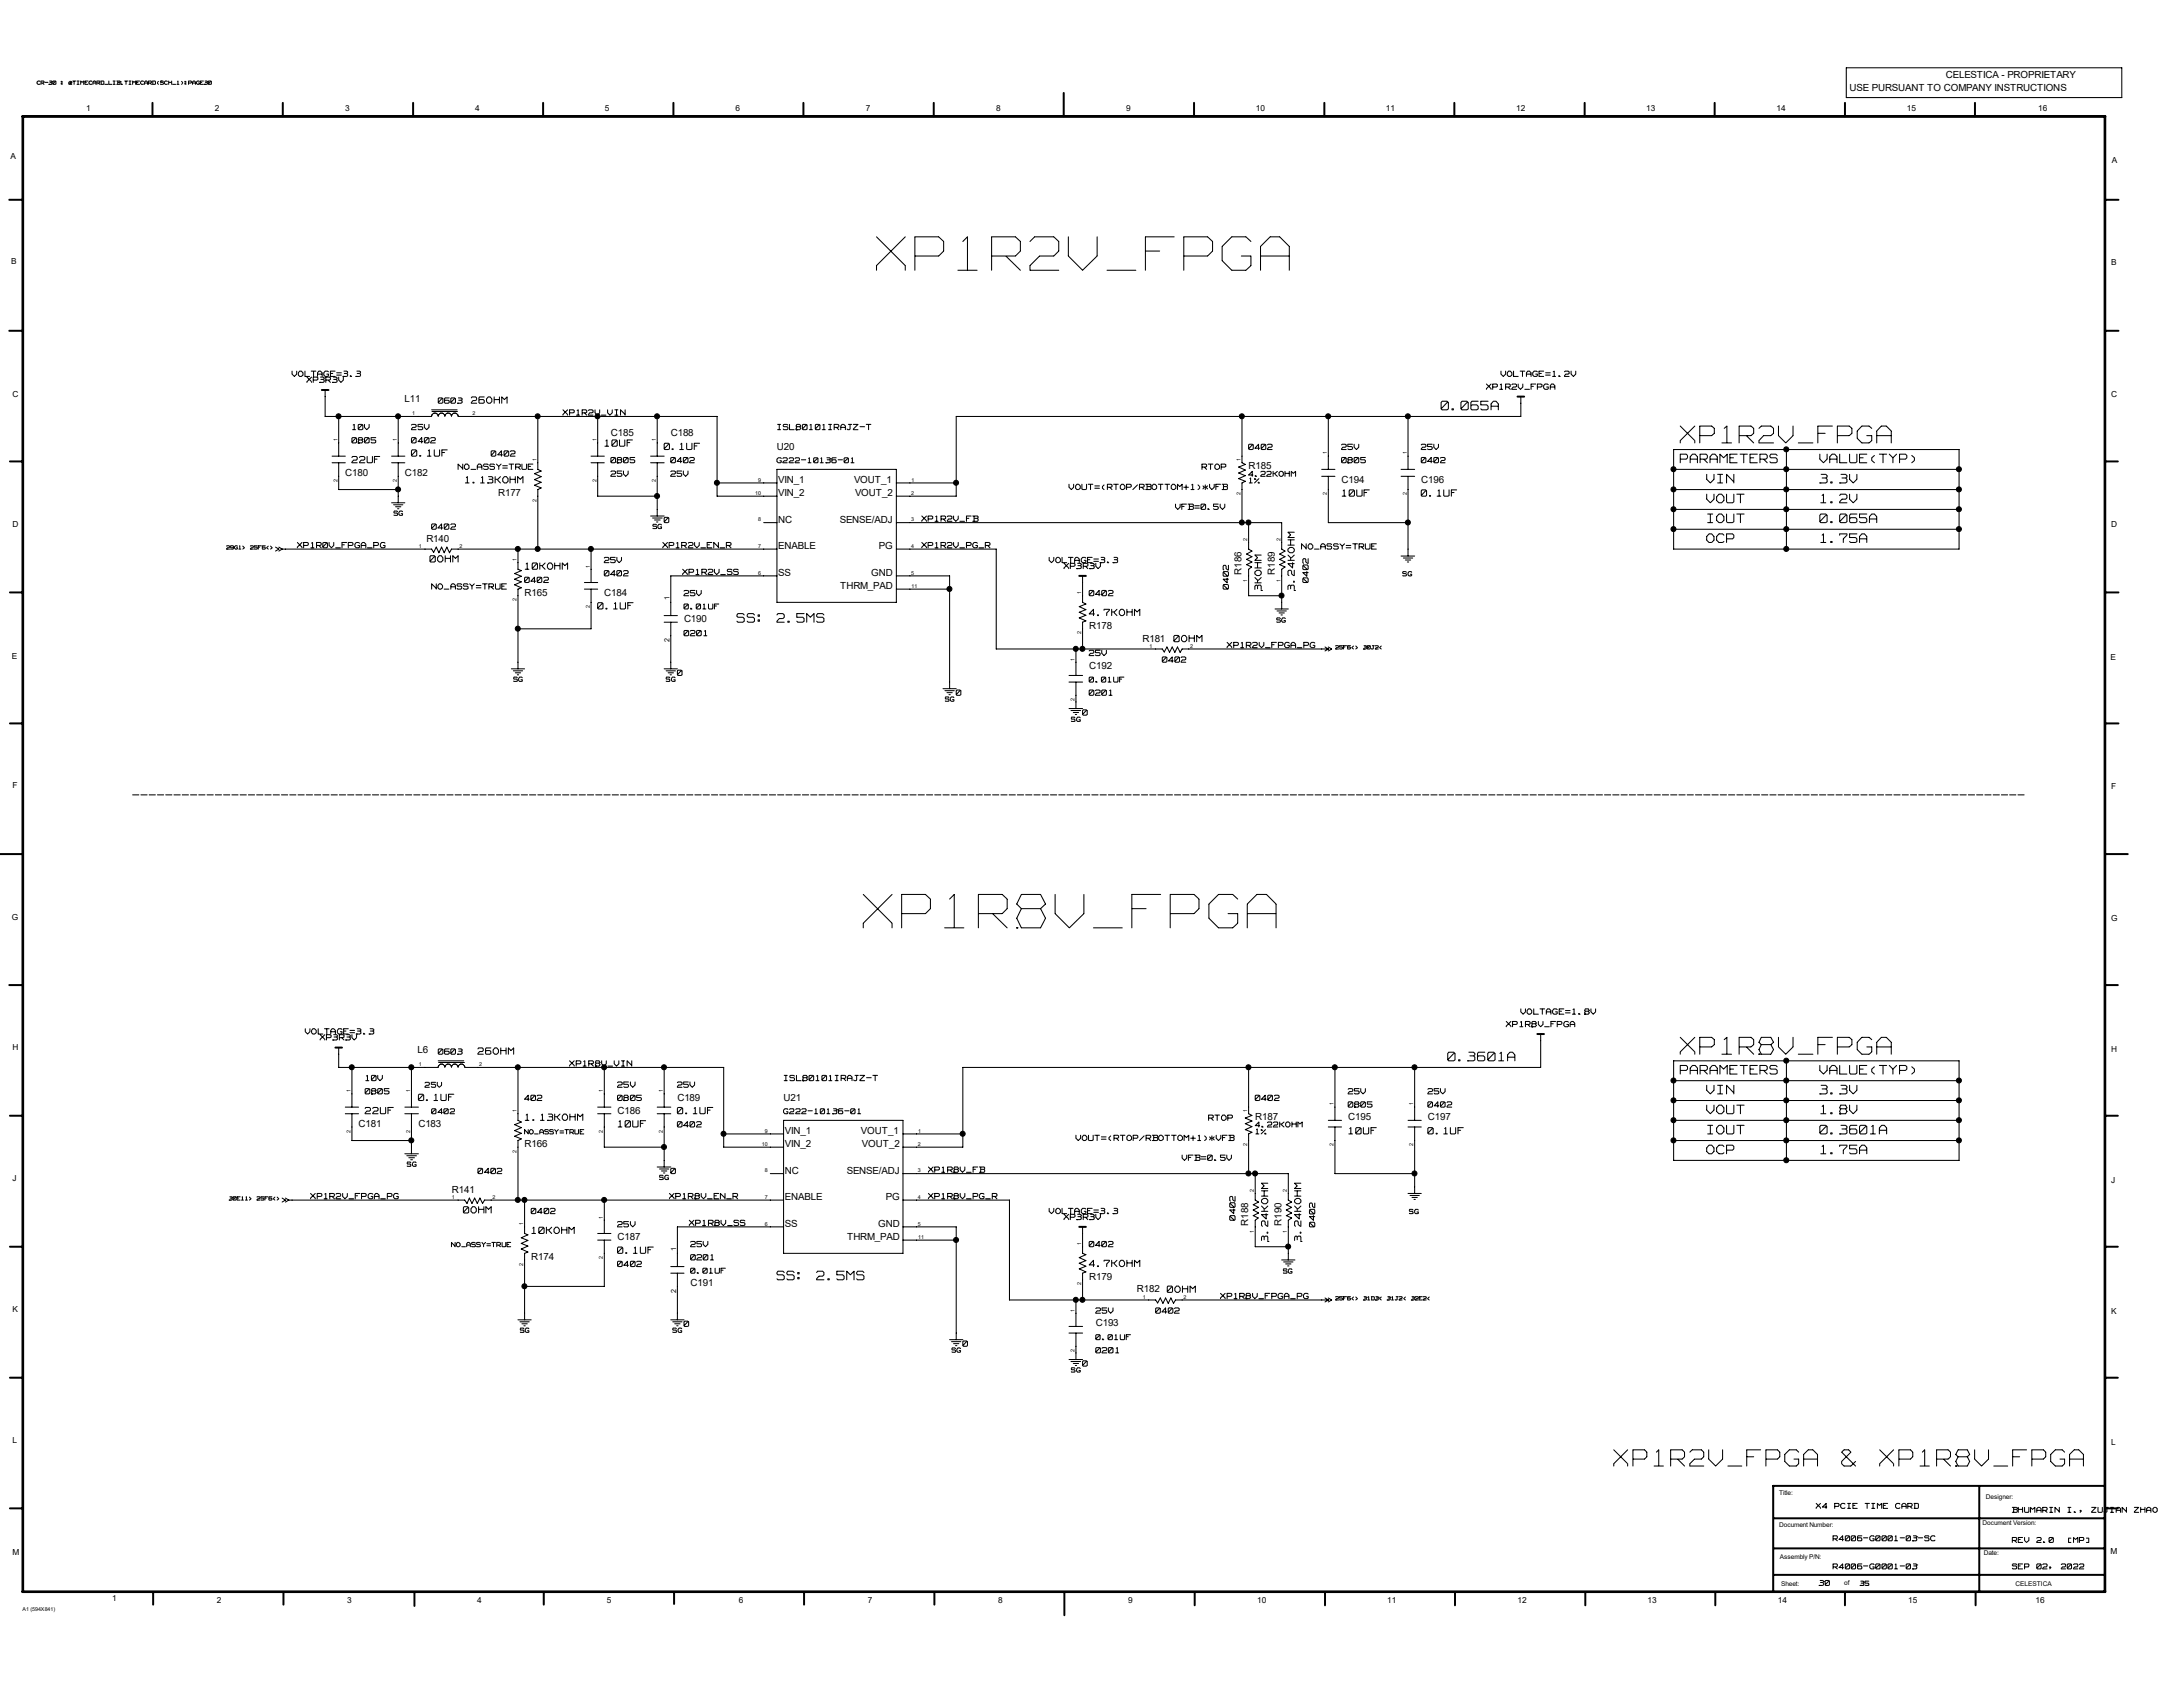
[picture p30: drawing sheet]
<svg xmlns="http://www.w3.org/2000/svg" width="279mm" height="216mm" viewBox="0 0 279 216" stroke-linecap="round" stroke-linejoin="round" font-family="sans-serif">
<defs><g id="words">
<g font-size="8.1" fill="#fff">
<text x="112.2" y="35.4">XP1R2V_FPGA</text>
<text x="110.5" y="119.6">XP1R8V_FPGA</text>
</g>
<g font-size="4.1" fill="#fff">
<text x="215.1" y="57.1">XP1R2V_FPGA</text>
<text x="215.1" y="135.3">XP1R8V_FPGA</text>
</g>
<text font-size="4" fill="#fff" x="206.5" y="188">XP1R2V_FPGA &amp; XP1R8V_FPGA</text>
<g font-size="2.1" fill="#fff">
<text x="184.4" y="52.7">0.065A</text>
<text x="215" y="59.4">PARAMETERS</text>
<text x="232.9" y="59.4">VALUE(TYP)</text>
<text x="218.4" y="62">VIN</text>
<text x="218.4" y="64.6">VOUT</text>
<text x="232.9" y="62">3.3V</text>
<text x="233" y="64.6">1.2V</text>
<text x="218.4" y="69.6">OCP</text>
<text x="218.6" y="67.1">IOUT</text>
<text x="232.9" y="67.1">0.065A</text>
<text x="233" y="69.6">1.75A</text>
<text x="94.3" y="79.8">SS: 2.5MS</text>
<text x="185.3" y="136">0.3601A</text>
<text x="215" y="137.7">PARAMETERS</text>
<text x="232.9" y="137.7">VALUE(TYP)</text>
<text x="218.4" y="140.2">VIN</text>
<text x="218.4" y="142.7">VOUT</text>
<text x="232.9" y="140.2">3.3V</text>
<text x="233" y="142.7">1.8V</text>
<text x="218.4" y="147.9">OCP</text>
<text x="218.6" y="145.3">IOUT</text>
<text x="232.9" y="145.3">0.3601A</text>
<text x="233" y="147.9">1.75A</text>
<text x="99.4" y="164">SS: 2.5MS</text>
</g>
<g font-size="1.8" fill="#fff">
<text x="161.7" y="75.6" transform="rotate(-90 161.7 75.6)">3KOHM</text>
<text x="165.9" y="75.6" transform="rotate(-90 165.9 75.6)">3.24KOHM</text>
<text x="162.5" y="158.9" transform="rotate(-90 162.5 158.9)">3.24KOHM</text>
<text x="166.8" y="158.9" transform="rotate(-90 166.8 158.9)">3.24KOHM</text>
</g>
<g font-size="1.5" fill="#fff">
<text x="60.3" y="51.7">26OHM</text>
<text x="45" y="59.4">22UF</text>
<text x="52.7" y="58.5">0.1UF</text>
<text x="77.4" y="57.2">10UF</text>
<text x="85" y="57.7">0.1UF</text>
<text x="59.6" y="61.9">1.13KOHM</text>
<text x="171.8" y="63.6">10UF</text>
<text x="181.9" y="63.6">0.1UF</text>
<text x="55" y="72">0OHM</text>
<text x="67.2" y="73">10KOHM</text>
<text x="157.4" y="75.4" transform="rotate(-90 157.4 75.4)">0402</text>
<text x="167.6" y="74.5" transform="rotate(-90 167.6 74.5)">0402</text>
<text x="76.5" y="78.1">0.1UF</text>
<text x="139.4" y="78.9">4.7KOHM</text>
<text x="150.2" y="82.3">0OHM</text>
<text x="61.2" y="135">26OHM</text>
<text x="46.7" y="142.7">22UF</text>
<text x="53.6" y="141">0.1UF</text>
<text x="67.2" y="143.5">1.13KOHM</text>
<text x="86.7" y="142.7">0.1UF</text>
<text x="79.1" y="144.4">10UF</text>
<text x="172.6" y="145.2">10UF</text>
<text x="182.7" y="145.2">0.1UF</text>
<text x="59.3" y="155.4">0OHM</text>
<text x="68.1" y="158">10KOHM</text>
<text x="79" y="160.5">0.1UF</text>
<text x="158.3" y="156.2" transform="rotate(-90 158.3 156.2)">0402</text>
<text x="168.5" y="157" transform="rotate(-90 168.5 157)">0402</text>
<text x="139.4" y="162.2">4.7KOHM</text>
<text x="149.4" y="165.5">0OHM</text>
</g>
<g font-size="1.3">
<text x="236.7" y="11.6">USE PURSUANT TO COMPANY INSTRUCTIONS</text>
<text x="249" y="9.9">CELESTICA - PROPRIETARY</text>
<text x="51.8" y="51.4">L11</text>
<text x="78.2" y="55.8">C185</text>
<text x="85.9" y="55.8">C188</text>
<text x="99.4" y="57.5">U20</text>
<text x="44.2" y="61">C180</text>
<text x="51.8" y="61">C182</text>
<text x="63.8" y="63.5">R177</text>
<text x="99.6" y="63.5">VIN_2</text>
<text x="99.6" y="61.8">VIN_1</text>
<text x="109.3" y="61.8">VOUT_1</text>
<text x="109.4" y="63.5">VOUT_2</text>
<text x="159.8" y="60.1">R185</text>
<text x="171.7" y="61.8">C194</text>
<text x="181.9" y="61.8">C196</text>
<text x="54.6" y="69.4">R140</text>
<text x="99.6" y="66.9">NC</text>
<text x="99.6" y="70.3">ENABLE</text>
<text x="107.5" y="66.9">SENSE/ADJ</text>
<text x="112.5" y="70.3">PG</text>
<text x="67.1" y="76.2">R165</text>
<text x="77.3" y="76.2">C184</text>
<text x="99.6" y="73.7">SS</text>
<text x="107.5" y="75.4">THRM_PAD</text>
<text x="111.5" y="73.7">GND</text>
<text x="158.9" y="73.5" transform="rotate(-90 158.9 73.5)">R186</text>
<text x="163.2" y="73.5" transform="rotate(-90 163.2 73.5)">R189</text>
<text x="87.5" y="79.6">C190</text>
<text x="139.4" y="80.5">R178</text>
<text x="146.2" y="82.1">R181</text>
<text x="139.4" y="85.6">C192</text>
<text x="53.4" y="134.7">L6</text>
<text x="79" y="142.5">C186</text>
<text x="86.7" y="140.8">C189</text>
<text x="100.3" y="140.8">U21</text>
<text x="160.7" y="143.4">R187</text>
<text x="172.6" y="143.4">C195</text>
<text x="182.8" y="143.4">C197</text>
<text x="45.9" y="144.2">C181</text>
<text x="53.6" y="144.2">C183</text>
<text x="67.1" y="146.8">R166</text>
<text x="100.5" y="146.8">VIN_2</text>
<text x="100.5" y="145.1">VIN_1</text>
<text x="110.2" y="145.1">VOUT_1</text>
<text x="110.3" y="146.8">VOUT_2</text>
<text x="57.8" y="152.7">R141</text>
<text x="100.5" y="150.2">NC</text>
<text x="100.5" y="153.6">ENABLE</text>
<text x="108.4" y="150.2">SENSE/ADJ</text>
<text x="113.4" y="153.6">PG</text>
<text x="68" y="161.2">R174</text>
<text x="79" y="158.7">C187</text>
<text x="100.5" y="157">SS</text>
<text x="108.4" y="158.7">THRM_PAD</text>
<text x="112.4" y="157">GND</text>
<text x="159.8" y="156.8" transform="rotate(-90 159.8 156.8)">R188</text>
<text x="164" y="156.8" transform="rotate(-90 164 156.8)">R190</text>
<text x="88.4" y="164.6">C191</text>
<text x="139.4" y="163.8">R179</text>
<text x="145.5" y="165.4">R182</text>
<text x="140.3" y="169.8">C193</text>
</g>
<g font-size="1.3" fill="#fff">
<text x="37.4" y="48.3">VOLTAGE=3.3</text>
<text x="39.3" y="49">XP3R3V</text>
<text x="56.1" y="51.7">0603</text>
<text x="72.1" y="53.2">XP1R2V_VIN</text>
<text x="190.2" y="49.9">XP1R2V_FPGA</text>
<text x="192.1" y="48.3">VOLTAGE=1.2V</text>
<text x="45" y="56.8">0805</text>
<text x="45.1" y="55.1">10V</text>
<text x="52.7" y="56.8">0402</text>
<text x="52.7" y="55.1">25V</text>
<text x="62.9" y="58.5">0402</text>
<text x="78.2" y="59.3">0805</text>
<text x="85.8" y="59.3">0402</text>
<text x="99.5" y="55.1">ISL80101IRAJZ-T</text>
<text x="159.8" y="57.6">0402</text>
<text x="171.7" y="59.3">0805</text>
<text x="171.7" y="57.6">25V</text>
<text x="181.9" y="59.3">0402</text>
<text x="181.9" y="57.6">25V</text>
<text x="58.6" y="60.2">NO_ASSY=TRUE</text>
<text x="78.2" y="61">25V</text>
<text x="85.9" y="61">25V</text>
<text x="136.8" y="62.7">VOUT=(RTOP/RBOTTOM+1)*VFB</text>
<text x="150.5" y="65.3">VFB=0.5V</text>
<text x="153.8" y="60.2">RTOP</text>
<text x="38.1" y="70.2">XP1R0V_FPGA_PG</text>
<text x="55.2" y="67.8">0402</text>
<text x="84.8" y="70.2">XP1R2V_EN_R</text>
<text x="85" y="67">0</text>
<text x="118" y="66.8">XP1R2V_FB</text>
<text x="118" y="70.2">XP1R2V_PG_R</text>
<text x="166.6" y="70.4">NO_ASSY=TRUE</text>
<text x="55.2" y="75.5">NO_ASSY=TRUE</text>
<text x="67.1" y="74.6">0402</text>
<text x="77.3" y="72.1">25V</text>
<text x="77.3" y="73.8">0402</text>
<text x="87.4" y="73.6">XP1R2V_SS</text>
<text x="87.5" y="76.3">25V</text>
<text x="134.3" y="72.1">VOLTAGE=3.3</text>
<text x="136.2" y="72.9">XP3R3V</text>
<text x="139.4" y="76.3">0402</text>
<text x="87.5" y="81.4">0201</text>
<text x="139.4" y="84">25V</text>
<text x="157.1" y="83">XP1R2V_FPGA_PG</text>
<text x="86.7" y="86.5">0</text>
<text x="122.4" y="89.1">0</text>
<text x="139.4" y="89.1">0201</text>
<text x="148.8" y="84.8">0402</text>
<text x="138.6" y="91.6">0</text>
<text x="192.8" y="131.5">XP1R8V_FPGA</text>
<text x="194.6" y="129.9">VOLTAGE=1.8V</text>
<text x="39.1" y="132.4">VOLTAGE=3.3</text>
<text x="41" y="133.2">XP3R3V</text>
<text x="56.1" y="135">0603</text>
<text x="72.9" y="136.5">XP1R8V_VIN</text>
<text x="46.7" y="140.1">0805</text>
<text x="46.8" y="138.4">10V</text>
<text x="67.1" y="140.9">402</text>
<text x="79" y="139.2">25V</text>
<text x="79" y="140.9">0805</text>
<text x="86.7" y="139.2">25V</text>
<text x="100.4" y="138.4">ISL80101IRAJZ-T</text>
<text x="154.7" y="143.5">RTOP</text>
<text x="160.7" y="140.9">0402</text>
<text x="172.5" y="141.8">0805</text>
<text x="172.5" y="140.1">25V</text>
<text x="182.7" y="140.1">25V</text>
<text x="182.7" y="141.8">0402</text>
<text x="86.7" y="144.3">0402</text>
<text x="137.7" y="146">VOUT=(RTOP/RBOTTOM+1)*VFB</text>
<text x="151.3" y="148.6">VFB=0.5V</text>
<text x="39.8" y="153.5">XP1R2V_FPGA_PG</text>
<text x="61.2" y="150.3">0402</text>
<text x="68" y="155.4">0402</text>
<text x="85.7" y="153.5">XP1R8V_EN_R</text>
<text x="85.9" y="150.3">0</text>
<text x="118.8" y="153.5">XP1R8V_PG_R</text>
<text x="118.8" y="150.1">XP1R8V_FB</text>
<text x="134.3" y="155.4">VOLTAGE=3.3</text>
<text x="79" y="157.1">25V</text>
<text x="88.2" y="156.9">XP1R8V_SS</text>
<text x="88.4" y="161.3">0201</text>
<text x="88.4" y="159.6">25V</text>
<text x="136.2" y="156.2">XP3R3V</text>
<text x="139.4" y="159.6">0402</text>
<text x="79" y="162.2">0402</text>
<text x="156.2" y="166.3">XP1R8V_FPGA_PG</text>
<text x="87.5" y="169.8">0</text>
<text x="123.2" y="172.4">0</text>
<text x="140.2" y="173.2">0201</text>
<text x="140.2" y="168.1">25V</text>
<text x="147.9" y="168.1">0402</text>
<text x="138.6" y="174.9">0</text>
</g>
<g font-size="1.2" fill="#fff">
<text x="99.4" y="59.4">G222-10136-01</text>
<text x="159.8" y="61.1">4.22KOHM</text>
<text x="159.9" y="61.9">1%</text>
<text x="87.5" y="78.1">0.01UF</text>
<text x="139.4" y="87.4">0.01UF</text>
<text x="54.4" y="139.3">25V</text>
<text x="55.2" y="142.7">0402</text>
<text x="100.3" y="142.7">G222-10136-01</text>
<text x="160.7" y="144.4">4.22KOHM</text>
<text x="160.7" y="145.2">1%</text>
<text x="88.4" y="163.1">0.01UF</text>
<text x="140.2" y="171.6">0.01UF</text>
<text x="232.5" y="193.2">X4 PCIE TIME CARD</text>
<text x="234.6" y="197.3">R4006-G0001-03-SC</text>
<text x="257.5" y="197.5">REV 2.0</text>
<text x="257.6" y="193.7">BHUMARIN I., ZUJIAN ZHAO</text>
<text x="264.4" y="197.5">[MP]</text>
<text x="232.8" y="203">30</text>
<text x="234.6" y="200.9">R4006-G0001-03</text>
<text x="257.5" y="200.9">SEP 02, 2022</text>
</g>
<g font-size="1.1">
<text x="11" y="14.3">1</text>
<text x="27.5" y="14.3">2</text>
<text x="44.2" y="14.3">3</text>
<text x="60.8" y="14.3">4</text>
<text x="77.4" y="14.3">5</text>
<text x="94.1" y="14.3">6</text>
<text x="110.8" y="14.3">7</text>
<text x="127.5" y="14.3">8</text>
<text x="144.1" y="14.3">9</text>
<text x="160.7" y="14.3">10</text>
<text x="177.4" y="14.3">11</text>
<text x="194.1" y="14.3">12</text>
<text x="210.7" y="14.3">13</text>
<text x="227.4" y="14.3">14</text>
<text x="244.1" y="14.3">15</text>
<text x="260.9" y="14.3">16</text>
<text x="1.4" y="20.4">A</text>
<text x="270.3" y="20.8">A</text>
<text x="1.4" y="33.8">B</text>
<text x="270.2" y="33.9">B</text>
<text x="1.6" y="50.8">C</text>
<text x="270.2" y="50.8">C</text>
<text x="1.6" y="67.4">D</text>
<text x="270.2" y="67.5">D</text>
<text x="1.5" y="84.3">E</text>
<text x="270.1" y="84.4">E</text>
<text x="1.6" y="100.9">F</text>
<text x="270.2" y="101">F</text>
<text x="1.5" y="117.7">G</text>
<text x="270.2" y="117.9">G</text>
<text x="1.6" y="134.4">H</text>
<text x="270.2" y="134.7">H</text>
<text x="1.6" y="151.1">J</text>
<text x="270.2" y="151.4">J</text>
<text x="1.6" y="167.9">K</text>
<text x="270.2" y="168.1">K</text>
<text x="1.6" y="184.6">L</text>
<text x="270.2" y="184.9">L</text>
<text x="1.6" y="199">M</text>
<text x="270.1" y="198.8">M</text>
<text x="14.4" y="204.9">1</text>
<text x="27.8" y="205.2">2</text>
<text x="44.4" y="205.2">3</text>
<text x="61.1" y="205.1">4</text>
<text x="77.7" y="205.1">5</text>
<text x="94.6" y="205.1">6</text>
<text x="111.1" y="205.1">7</text>
<text x="127.8" y="205.1">8</text>
<text x="144.4" y="205.2">9</text>
<text x="160.9" y="205.2">10</text>
<text x="177.5" y="205.2">11</text>
<text x="194.2" y="205.2">12</text>
<text x="210.9" y="205.2">13</text>
<text x="227.5" y="205.2">14</text>
<text x="244.2" y="205.2">15</text>
<text x="260.5" y="205.1">16</text>
</g>
<g font-size="1" fill="#fff">
<text x="50.4" y="66">SG</text>
<text x="83.6" y="67.7">SG</text>
<text x="179.5" y="73.7">SG</text>
<text x="163.4" y="79.7">SG</text>
<text x="65.7" y="87.2">SG</text>
<text x="85.3" y="87.2">SG</text>
<text x="121" y="89.8">SG</text>
<text x="137.1" y="92.4">SG</text>
<text x="52.1" y="149.3">SG</text>
<text x="67.1" y="145.2">NO_ASSY=TRUE</text>
<text x="84.4" y="151">SG</text>
<text x="180.4" y="155.4">SG</text>
<text x="57.8" y="159.6">NO_ASSY=TRUE</text>
<text x="164.2" y="163">SG</text>
<text x="66.6" y="170.6">SG</text>
<text x="86.1" y="170.6">SG</text>
<text x="121.8" y="173.1">SG</text>
<text x="137.1" y="175.6">SG</text>
<text x="238.1" y="202.9">35</text>
</g>
<g font-size=".9">
<text x="85.7" y="76.8" transform="rotate(-90 85.7 76.8)">1</text>
<text x="85.7" y="82.2" transform="rotate(-90 85.7 82.2)">2</text>
<text x="86.5" y="160.1" transform="rotate(-90 86.5 160.1)">1</text>
<text x="86.5" y="165.5" transform="rotate(-90 86.5 165.5)">2</text>
</g>
<g font-size=".8" fill="#fff">
<text x="4.7" y="10.9">CR-30</text>
<text x="7.8" y="10.9">:</text>
<text x="8.8" y="10.9">@TIMECARD_LIB.TIMECARD(SCH_1):PAGE30</text>
<text x="29" y="70.4">29G1&gt;</text>
<text x="32" y="70.4">25F6&lt;&gt;</text>
<text x="170.9" y="83.1">25F6&lt;&gt;</text>
<text x="174.5" y="83.1">30J2&lt;</text>
<text x="29.3" y="153.7">30E11&gt;</text>
<text x="32.9" y="153.7">25F6&lt;&gt;</text>
<text x="170.9" y="166.5">25F6&lt;&gt;</text>
<text x="174.5" y="166.5">31D3&lt;</text>
<text x="177.5" y="166.5">31J2&lt;</text>
<text x="180.6" y="166.5">32E2&lt;</text>
</g>
<g font-size=".8">
<text x="227.7" y="191.4">Title:</text>
<text x="254.2" y="191.8">Designer:</text>
<text x="227.7" y="195.5">Document Number:</text>
<text x="253.7" y="195.2">Document Version:</text>
<text x="227.8" y="199.5">Assembly P/N:</text>
<text x="228" y="202.9">Sheet:</text>
<text x="236.1" y="202.9">of</text>
<text x="253.9" y="199.1">Date:</text>
<text x="258" y="203">CELESTICA</text>
</g>
<g font-size=".7">
<text x="52.7" y="53.1">1</text>
<text x="60.5" y="53.1">2</text>
<text x="43.2" y="56.5" transform="rotate(-90 43.2 56.5)">1</text>
<text x="50.8" y="56.5" transform="rotate(-90 50.8 56.5)">1</text>
<text x="68.7" y="59" transform="rotate(-90 68.7 59)">1</text>
<text x="76.3" y="56.5" transform="rotate(-90 76.3 56.5)">1</text>
<text x="83.9" y="56.5" transform="rotate(-90 83.9 56.5)">1</text>
<text x="158.8" y="59" transform="rotate(-90 158.8 59)">1</text>
<text x="169.8" y="58.2" transform="rotate(-90 169.8 58.2)">1</text>
<text x="180" y="58.2" transform="rotate(-90 180 58.2)">1</text>
<text x="43.2" y="61.6" transform="rotate(-90 43.2 61.6)">2</text>
<text x="50.8" y="61.6" transform="rotate(-90 50.8 61.6)">2</text>
<text x="68.7" y="64.2" transform="rotate(-90 68.7 64.2)">2</text>
<text x="76.3" y="61.6" transform="rotate(-90 76.3 61.6)">2</text>
<text x="83.9" y="61.6" transform="rotate(-90 83.9 61.6)">2</text>
<text x="96.6" y="63.3">10</text>
<text x="97" y="61.6">9</text>
<text x="116.6" y="63.3">2</text>
<text x="116.7" y="61.6">1</text>
<text x="158.8" y="63.4" transform="rotate(-90 158.8 63.4)">2</text>
<text x="169.8" y="63.4" transform="rotate(-90 169.8 63.4)">2</text>
<text x="180" y="63.4" transform="rotate(-90 180 63.4)">2</text>
<text x="53.6" y="70.1">1</text>
<text x="58.8" y="70.1">2</text>
<text x="66.1" y="71.8" transform="rotate(-90 66.1 71.8)">1</text>
<text x="97" y="66.7">8</text>
<text x="97" y="70.1">7</text>
<text x="116.6" y="66.7">3</text>
<text x="116.6" y="70.1">4</text>
<text x="159.6" y="69.3" transform="rotate(-90 159.6 69.3)">2</text>
<text x="163.9" y="69.3" transform="rotate(-90 163.9 69.3)">2</text>
<text x="66.1" y="77" transform="rotate(-90 66.1 77)">2</text>
<text x="75.5" y="77.8" transform="rotate(-90 75.5 77.8)">2</text>
<text x="75.5" y="72.6" transform="rotate(-90 75.5 72.6)">1</text>
<text x="97" y="73.5">6</text>
<text x="116.6" y="73.5">5</text>
<text x="116.7" y="75.2">11</text>
<text x="138.4" y="76" transform="rotate(-90 138.4 76)">1</text>
<text x="159.6" y="74.5" transform="rotate(-90 159.6 74.5)">1</text>
<text x="163.9" y="74.5" transform="rotate(-90 163.9 74.5)">1</text>
<text x="138.4" y="81.2" transform="rotate(-90 138.4 81.2)">2</text>
<text x="147.1" y="82.9">1</text>
<text x="152.3" y="82.9">2</text>
<text x="137.5" y="89.7" transform="rotate(-90 137.5 89.7)">2</text>
<text x="137.5" y="84.5" transform="rotate(-90 137.5 84.5)">1</text>
<text x="53.6" y="136.4">1</text>
<text x="61.3" y="136.4">2</text>
<text x="44.9" y="139.8" transform="rotate(-90 44.9 139.8)">1</text>
<text x="52.5" y="139.8" transform="rotate(-90 52.5 139.8)">1</text>
<text x="66.1" y="142.3" transform="rotate(-90 66.1 142.3)">1</text>
<text x="77.2" y="139.8" transform="rotate(-90 77.2 139.8)">1</text>
<text x="84.8" y="139.8" transform="rotate(-90 84.8 139.8)">1</text>
<text x="159.6" y="142.3" transform="rotate(-90 159.6 142.3)">1</text>
<text x="170.7" y="141.5" transform="rotate(-90 170.7 141.5)">1</text>
<text x="180.9" y="141.5" transform="rotate(-90 180.9 141.5)">1</text>
<text x="44.9" y="144.9" transform="rotate(-90 44.9 144.9)">2</text>
<text x="52.5" y="144.9" transform="rotate(-90 52.5 144.9)">2</text>
<text x="66.1" y="147.5" transform="rotate(-90 66.1 147.5)">2</text>
<text x="77.2" y="144.9" transform="rotate(-90 77.2 144.9)">2</text>
<text x="84.8" y="144.9" transform="rotate(-90 84.8 144.9)">2</text>
<text x="97.5" y="146.6">10</text>
<text x="97.9" y="144.9">9</text>
<text x="117.5" y="146.6">2</text>
<text x="117.5" y="144.9">1</text>
<text x="159.6" y="146.6" transform="rotate(-90 159.6 146.6)">2</text>
<text x="170.7" y="146.6" transform="rotate(-90 170.7 146.6)">2</text>
<text x="180.9" y="146.6" transform="rotate(-90 180.9 146.6)">2</text>
<text x="57.8" y="153.4">1</text>
<text x="63" y="153.4">2</text>
<text x="77.2" y="156" transform="rotate(-90 77.2 156)">1</text>
<text x="97.9" y="150">8</text>
<text x="97.9" y="153.4">7</text>
<text x="117.5" y="150">3</text>
<text x="117.5" y="153.4">4</text>
<text x="160.5" y="152.6" transform="rotate(-90 160.5 152.6)">2</text>
<text x="164.7" y="152.6" transform="rotate(-90 164.7 152.6)">2</text>
<text x="67" y="162" transform="rotate(-90 67 162)">2</text>
<text x="67" y="156.8" transform="rotate(-90 67 156.8)">1</text>
<text x="77.2" y="161.1" transform="rotate(-90 77.2 161.1)">2</text>
<text x="97.9" y="156.8">6</text>
<text x="117.5" y="156.8">5</text>
<text x="117.5" y="158.5">11</text>
<text x="138.4" y="159.3" transform="rotate(-90 138.4 159.3)">1</text>
<text x="160.5" y="157.8" transform="rotate(-90 160.5 157.8)">1</text>
<text x="164.7" y="157.8" transform="rotate(-90 164.7 157.8)">1</text>
<text x="137.5" y="167.8" transform="rotate(-90 137.5 167.8)">1</text>
<text x="138.4" y="164.5" transform="rotate(-90 138.4 164.5)">2</text>
<text x="146.3" y="166.2">1</text>
<text x="151.5" y="166.2">2</text>
<text x="137.5" y="173" transform="rotate(-90 137.5 173)">2</text>
<text x="2.9" y="206.2">A1 (594X841)</text>
</g>
</g></defs>
<g fill="none" stroke="#000" stroke-width=".25">
<path d="M2.9 14.9h266.6M2.9 14.9h266.6v188.9h-266.6zM3 14.9v188.9M19.5 13.2v1.7M36.2 13.2v1.7M52.9 13.2v1.7M69.5 13.2v1.7M86.2 13.2v1.7M102.8 13.2v1.7M119.5 13.2v1.7M136.1 11.9v3M152.8 13.2v1.7"/>
<path d="M169.5 13.2v1.7M186.1 13.2v1.7M202.8 13.2v1.7M219.5 13.2v1.7M236.1 13.2v1.7M252.8 13.2v1.7M269.4 14.9v188.9M1.2 25.6h1.7M269.5 25.6h1.6M1.2 42.3h1.7M1.3 59.1h1.6M41.2 49.9h.8"/>
<path d="M194.2 50.8h.9M269.5 59.1h1.6M269.5 42.3h1.6M1.3 75.8h1.6M138.1 73.7h.9M269.5 75.8h1.6M1.3 92.6h1.6M269.5 92.6h1.6M0 109.3h2.9M269.5 109.3h2.8M1.2 126.1h1.7M42.9 134.1h.9"/>
<path d="M196.8 132.3h.8M269.5 126.1h1.6M1.3 142.8h1.6M1.3 159.6h1.6M138.1 157h.9M269.5 142.8h1.6M269.5 159.6h1.6M1.3 176.3h1.6M269.5 176.3h1.6M1.3 193h1.6M227 198.2h42.4M227 194.3h42.4"/>
<path d="M253.3 190.2v13.5M269.3 190.2h-42.4v13.5M269.5 193h1.6M2.9 203.7h266.6M19.6 203.8v1.6M36.3 203.8v1.6M53 203.8v1.7M69.6 203.8v1.6M86.3 203.8v1.5M102.9 203.8v1.6M119.6 203.8v1.6M136.2 203.8v2.9"/>
<path d="M152.9 203.8v1.6M169.6 203.8v1.6M186.2 203.8v1.6M202.9 203.8v1.6M219.5 203.8v1.6M227 201.5h42.4M236.1 203.8v1.6M252.9 203.8v1.6"/>
</g>
<path d="M17 101.7h242.2" fill="none" stroke="#000" stroke-width=".13" stroke-dasharray=".8 .3"/>
<g fill="none" stroke="#000" stroke-width=".13">
<path d="M4.7 10.7l.2 .1M4.7 10.5v.1M4.9 10.4l-.2 .1M4.9 10.8h.1M4.9 10.4h.1M5 10.4h.1M5.1 10.8h-.1M5.2 10.4h.3M5.2 10.4v.4M5.3 10.6h.2M5.5 10.7l.1 .1M5.5 10.4h.1"/>
<path d="M5.6 10.5l-.1 .1M5.6 10.5h.1M5.8 10.5h.3M6.3 10.8h.1M6.3 10.8h.2M6.3 10.4h.2M6.4 10.5h.1M6.6 10.4h.1M6.6 10.6h.1M6.6 10.5h.1M6.6 10.7h.1M6.6 10.8h.1"/>
<path d="M6.8 10.8h.1M6.8 10.5v.2M6.8 10.4h.1M6.9 10.8h.1M6.9 10.4h.1M7 10.5l-.2 .2M7.1 10.4h.1M7.2 10.8h-.1M7.2 10.5v.2M7.8 10.4h.1M7.8 10.7h.1M7.8 10.5h.1"/>
<path d="M7.8 10.7v.1M7.9 10.5h.1M7.9 10.8h.1M7.9 10.4v.1M7.9 10.7v.1M8.8 10.6v.1M8.8 10.8h.1M8.9 10.8h.3M8.9 10.5h-.1M8.9 10.7h.1M8.9 10.4h.2M9 10.7h.1"/>
<path d="M9 10.5l-.1 .1M9 10.5h.1M9.1 10.5v.1M9.1 10.4l.1 .1M9.2 10.6l-.1 .1M9.2 10.5v.1M9.3 10.4h.4M9.5 10.4v.4M9.9 10.8h.2M9.9 10.4h.2M10 10.4v.4M10.3 10.4l.2 .1"/>
<path d="M10.3 10.4v.4M10.7 10.4l-.2 .1M10.7 10.4v.4M10.9 10.4h.4M10.9 10.4v.4M10.9 10.8h.4M10.9 10.5h.1M11.4 10.5v.1M11.4 10.7l.1 .1M11.5 10.4l-.1 .1M11.6 10.8h.1M11.6 10.4h.1"/>
<path d="M11.7 10.4h.1M11.8 10.8h-.1M11.9 10.5v.3M11.9 10.6h.3M12 10.4l-.1 .1M12.1 10.4h.1M12.1 10.4l.2 .1M12.3 10.5v.3M12.4 10.4h.3M12.4 10.4v.4M12.4 10.6h.3M12.6 10.7l.2 .1"/>
<path d="M12.7 10.4h.1M12.8 10.5l-.1 .1M12.8 10.5h.1M12.9 10.8h.3M12.9 10.4h.3M13 10.4v.4M13.2 10.4h.1M13.3 10.5v.2M13.3 10.8h-.1M13.4 10.8h.4M13.9 10.4v.4M14 10.8h.3"/>
<path d="M14.5 10.8h.2M14.5 10.4h.2M14.6 10.4v.4M14.9 10.8h.4M14.9 10.4h.4M15.1 10.4v.4M15.1 10.5h.2M15.3 10.4h.1M15.3 10.5l.1 .1M15.4 10.5h.1M15.4 10.7h.1M15.4 10.8h-.1"/>
<path d="M15.5 10.8h.1M15.6 10.8h.1M16 10.4h.3M16.1 10.4v.4M16.5 10.8h.3M16.5 10.4h.3M16.6 10.4v.4M17 10.4l.1 .1M17 10.4v.4M17.4 10.4l-.3 .1M17.4 10.4v.4M17.5 10.4h.4"/>
<path d="M17.5 10.4v.4M17.5 10.8h.4M17.5 10.5h.2M18 10.5v.1M18 10.7l.1 .1M18.1 10.4l-.1 .1M18.2 10.8h.1M18.2 10.4h.1M18.3 10.4h.1M18.4 10.8h-.1M18.5 10.5v.3M18.5 10.6h.3"/>
<path d="M18.6 10.4l-.1 .1M18.7 10.4h.1M18.8 10.4l.1 .1M18.9 10.5v.3M19 10.4h.3M19 10.4v.4M19 10.6h.3M19.2 10.7l.2 .1M19.3 10.4h.1M19.4 10.5l-.1 .1M19.4 10.5h.1M19.5 10.8h.3"/>
<path d="M19.5 10.4h.3M19.6 10.4v.4M19.8 10.4h.1M19.9 10.5v.2M19.9 10.8h-.1M20.2 10.7l.1 .1M20.2 10.6h.1M20.3 10.4l-.1 .1M20.5 10.8h.1M20.5 10.4v.1M20.5 10.5h.1M20.6 10.4h.1"/>
<path d="M20.6 10.8h.2M20.6 10.4h.2M20.6 10.5h.2M20.8 10.5l.1 .1M20.8 10.4h.1M20.9 10.7h.1M20.9 10.8h-.1M21 10.5v.1M21 10.7l.2 .1M21.2 10.4l-.2 .1M21.2 10.8h.1M21.2 10.4h.1"/>
<path d="M21.3 10.4h.1M21.4 10.8h-.1M21.6 10.4v.4M21.6 10.5h.3M22 10.4v.4M22.1 10.8h.4M22.6 10.8h.3M22.8 10.4v.4M22.8 10.4h-.1M23.2 10.4l.1 .1M23.3 10.7l-.1 .1M23.4 10.5v.2"/>
<path d="M23.7 10.4h.1M23.7 10.5h.1M23.7 10.7v.1M23.7 10.7h.1M23.7 10.8h.1M23.7 10.4v.1M24.1 10.4h.3M24.1 10.4v.4M24.2 10.6h.2M24.4 10.4h.1M24.5 10.5l-.1 .1M24.5 10.5h.1"/>
<path d="M24.6 10.5v.3M24.7 10.6h.3M24.8 10.4l-.2 .1M24.8 10.4h.1M24.9 10.4l.1 .1M25 10.5v.3M25.1 10.5v.1M25.1 10.7l.2 .1M25.3 10.4l-.2 .1M25.3 10.8h.1M25.3 10.4h.1M25.4 10.6h.1"/>
<path d="M25.4 10.4h.1M25.5 10.8h-.1M25.5 10.6v.1M25.7 10.4h.3M25.7 10.4v.4M25.7 10.8h.3M25.7 10.5h.1M26.2 10.8h.1M26.2 10.8h.2M26.2 10.4h.2M26.3 10.5h.1M26.5 10.4h.1"/>
<path d="M26.5 10.6h.1M26.5 10.5h.1M26.5 10.7h.1M26.5 10.8h.1M26.7 10.8h.1M26.7 10.5v.2M26.7 10.4h.1M26.8 10.8h.1M26.8 10.4h.1M26.9 10.5l-.2 .2M27 10.4h.1M27.1 10.8h-.1"/>
<path d="M27.1 10.5v.2M236.3 8.7h35.3v3.8h-35.3zM112.2 30.3l3.6 3.7M112.2 34v.6M115.9 30.3l-3.7 3.7M115.9 34v.6M117.1 30.3h3M117.1 30.4v4.2M117.1 32.8h3M120.1 30.3l.7 .6M120.8 32.1l-.7 .7M120.8 30.9v1.2"/>
<path d="M122.6 34.6h2.5M123.8 30.4v4.1M123.8 30.3l-.6 .6M126.9 30.3h3M126.9 30.4v4.2M127 32.8h2.9M128.8 32.8l1.8 1.8M130 30.3l.6 .6M130.6 32.1l-.6 .7M130.6 30.9v1.2M131.8 34v.6M131.9 34.6h3.6"/>
<path d="M132.4 30.3l-.6 .6M132.5 30.3h2.3M133.1 32.8l-1.3 1.2M133.1 32.8h1.7M134.9 30.3l.6 .6M135.5 30.9v1.2M135.5 32.1l-.6 .7M136.7 32.8l1.8 1.7M136.7 30.3v2.4M140.4 30.3v2.4M140.4 32.8l-1.8 1.8M141.7 34.6h3.7"/>
<path d="M146.6 30.3h3.7M146.6 30.4v4.2M146.6 32.1h1.8M151.5 30.3h3M151.5 30.4v4.2M151.6 32.8h2.9M154.6 30.3l.6 .6M155.2 32.1l-.6 .7M155.2 30.9v1.2M156.4 31.6v1.7M156.4 33.4l1.2 1.2M157.6 30.3l-1.2 1.2"/>
<path d="M157.7 30.3h1.7M157.7 34.6h1.7M158.9 32.8h1.2M159.5 30.3l.6 .6M160.1 32.8v1.2M160.1 34l-.6 .6M161.3 31.6v3M161.4 32.8h3.6M162.6 30.3l-1.3 1.2M162.6 30.3h1.1M163.8 30.3l1.2 1.2M165 31.6v3"/>
<path d="M37.4 47.5v.3M37.4 47.9l.2 .2M38 47.5v.3M38 47.9l-.3 .3M38.2 48l.2 .2M38.2 47.8v.2M38.4 47.5l-.2 .2M38.4 47.5h.1M38.4 48.2h.1M38.6 47.5l.2 .2M38.8 47.8v.2M38.8 48l-.2 .2"/>
<path d="M39 47.5v.7M39.1 48.2h.5M39.3 48.9h.1M39.3 48.3l.5 .5M39.8 47.5h.6M39.9 48.9h.1M39.9 48.3l-.6 .6M40.1 48.3h.4M40.1 48.3v.6M40.1 47.5v.7M40.1 48.6h.4M40.6 48.3h.1"/>
<path d="M40.6 47.8v.4M40.7 47.9h.5M40.7 48.6h-.1M40.7 48.4v.1M40.8 47.5l-.2 .2M40.9 47.5h.1M40.9 48.9h.1M41 47.5l.2 .2M41 48.9h.3M41 48.3h.3M41.1 48.6h.2M41.2 47.8v.4"/>
<path d="M41.4 48.3h.1M41.4 48.6h.1M41.4 47.8v.2M41.4 48l.2 .2M41.5 48.5l-.1 .1M41.5 48.4h.1M41.5 48.7v.1M41.5 48.9h-.1M41.6 47.5l-.2 .2M41.6 49.9v3.4h13.6M41.7 47.5h.2M41.7 48.2h.2"/>
<path d="M41.7 48.3h.4M41.7 48.3v.6M41.7 48.6h.4M41.8 47.9h.2M41.9 47.5l.1 .1M42 48.1l-.1 .1M42 47.9v.1M42 48.7l.3 .2M42.2 48.3h.1M42.3 47.5h.6M42.3 48.6h-.1M42.3 47.5v.7"/>
<path d="M42.3 48.4v.1M42.3 47.8h.3M42.3 48.2h.6M42.5 59.2h1.7M42.5 58.4h1.7M42.5 48.9h.1M42.7 48.9h.3M42.7 48.3h.3M42.7 48.6h.3M43 48.3h.1M43.1 48.6h.1M43.1 47.7h.6"/>
<path d="M43.1 48h.6M43.1 48.4h.1M43.1 48.7v.1M43.1 48.9h-.1M43.1 48.5l-.1 .1M43.3 48.3v.3M43.3 53.3v5.1M43.3 59.2v3.5h7.7M43.3 48.6l.3 .3M43.9 48.2h.1M43.9 48.3v.3M43.9 48.6l-.3 .3"/>
<path d="M44 47.5h.3M44 48.2h.3M44.1 47.8h.2M44.4 47.5l.1 .1M44.4 47.8l.1 .1M44.5 47.6v.1M44.5 47.9v.1M44.5 48.1l-.1 .1M44.5 47.7l-.1 .1M44.8 48.1h.1M44.8 48.1v.1M44.9 48.2h.1"/>
<path d="M44.9 48.1v.1M45 56.6l.1 .1M45 56.1v.5M45 59.2h.1M45.1 59.2h.6M45.1 55h.4M45.1 56l-.1 .1M45.1 58.4l-.1 .1M45.2 56h.3M45.2 56.7h.3M45.2 58.4h.4M45.3 58.9l-.3 .2"/>
<path d="M45.3 58.9h.3M45.3 54.3l-.1 .1M45.3 54.4v.5M45.5 56.1l-.4 .5M45.5 56.1h.1M45.5 56l.1 .1M45.6 48.2h.1M45.6 58.4l.1 .1M45.6 56.6l-.1 .1M45.6 56.1v.5M45.7 47.5h.3M45.7 48.2h.3"/>
<path d="M45.7 58.6v.1M45.7 58.8l-.1 .1M45.7 47.8h.3M45.8 56.7h.1M45.8 54.9l.1 .1M45.8 54.4v.5M45.9 54.3l-.1 .1M45.9 56l-.1 .2 .1 .1-.1 .2 .1 .2M46 55h.3M46 54.3h.3M46 56h.3M46 56.7h.3"/>
<path d="M46 56.3h.3M46 59.2h.1M46 47.5l.1 .1M46.1 59.2h.6M46.1 47.8v.1M46.1 58.4l-.1 .1M46.1 47.6v.1M46.1 47.9v.1M46.1 48.1l-.1 .1M46.1 47.7l-.1 .1M46.1 58.4h.4M46.2 58.9l-.2 .2"/>
<path d="M46.3 58.9h.2M46.3 54.4l-.4 .5M46.3 54.4h.1M46.3 54.3l.1 .1M46.3 56l.1 .2-.1 .1 .1 .2-.1 .2M46.4 54.9l-.1 .1M46.4 54.4v.5M46.6 58.4l.1 .1M46.7 54.3v.4M46.7 56.1v.5M46.7 56.6v.1M46.7 54.7l.2 .2"/>
<path d="M46.7 58.6v.1M46.7 58.8l-.1 .1M46.7 56v.1M46.8 56h.3M46.8 56.7h.3M47 59.1l.1 .1M47 58.4v.7M47.1 56.1l-.4 .5M47.1 59.2h.4M47.1 56.1h.1M47.1 56l.1 .1M47.2 54.3v.4"/>
<path d="M47.2 56.1v.5M47.2 56.6l-.1 .1M47.2 54.7l-.3 .3M47.5 56.6l.1 .1M47.5 56v.3M47.5 56h.6M47.5 56.3h.4M47.6 56.7h.3M47.7 59.1l-.2 .1M47.7 58.4v.7M47.9 58.4h.7M47.9 58.5v.7"/>
<path d="M48 56.3l.1 .1M48 58.8h.3M48.1 56.6l-.1 .1M48.1 56.4v.2M50.1 59.2h1.7M50.1 58.4h1.7M51 53.3v5.1M51 59.2v5.1M52.7 54.9v.1M52.7 56.1v.5M52.7 57.7v.6M52.7 58.3v.1"/>
<path d="M52.7 56.6v.1M52.7 55h.6M52.7 54.3v.1M52.7 57.6v.1M52.7 56v.1M52.8 54.3h.3M52.8 58.4h.4M52.8 56h.3M52.8 56.7h.3M52.8 57.6h.4M52.8 54.7l-.1 .2M52.9 54.7h.2"/>
<path d="M53.1 56.1l-.4 .5M53.1 54.3l.2 .1M53.1 56.1h.1M53.1 56l.2 .1M53.2 57.7l-.5 .6M53.2 57.7h.1M53.2 57.6l.1 .1M53.3 54.4v.2M53.3 56.1v.5M53.3 54.6l-.2 .1M53.3 56.6l-.2 .1M53.3 58.3l-.1 .1"/>
<path d="M53.3 57.7v.6M53.5 54.9l.1 .1M53.5 54.3v.3M53.6 54.3h.5M53.6 54.6h.3M53.6 56.5h.5M53.6 55h.3M53.7 58.3h.1M53.7 58.3v.1M53.8 58.4h.1M53.8 58.3v.1M54 54.6l.1 .1"/>
<path d="M54 56v.7M54 56l-.5 .5M54.1 54.9l-.1 .1M54.1 54.7v.2M54.3 54.3v.4M54.3 56.1v.5M54.3 56.6l.1 .1M54.3 54.7l.3 .2M54.4 56l-.1 .1M54.4 56h.3M54.4 56.7h.3M54.7 58.4h.5"/>
<path d="M54.7 56.1l-.3 .5M54.8 56l.1 .1M54.8 56.1h.1M54.9 54.3v.4M54.9 56.1v.5M54.9 56.6l-.1 .1M54.9 54.7l-.3 .3M54.9 57.6l-.1 .1M54.9 57.6v.7M55.1 56.6v.1M55.2 56.7h.5M55.2 56l-.1 .1"/>
<path d="M55.2 56h.3M55.2 52.5h3.3M55.3 56.4l-.2 .2M55.3 52.7h3.2M55.3 56.4h.2M55.4 53l-.2 .3M55.6 58.3l.1 .1M55.6 56l.1 .1M55.6 57.6v.7M55.7 52.9l-.3 .1M55.7 52.9l.3 .1M55.7 58.4h.4"/>
<path d="M55.7 56.1v.2M55.7 56.3l-.1 .1M56 53l.1 .2M56.1 51.1v.4M56.1 53.2v.1M56.1 51.5l.1 .1M56.2 50.9l-.1 .1M56.2 53l-.1 .2M56.2 51.6h.3M56.2 50.9h.3M56.3 58.3l-.2 .1M56.3 57.6v.7"/>
<path d="M56.5 52.9l-.2 .1M56.5 51.1l-.4 .4M56.6 52.9l.2 .1M56.6 51h.1M56.6 50.9l.1 .1M56.6 57.6h.6M56.6 57.6v.8M56.6 57.9h.3M56.7 51.5l-.1 .1M56.7 51.1v.4M56.9 53v.2M56.9 51.1v.4"/>
<path d="M56.9 51.5l.1 .1M56.9 53.2v.1M57 51.2l-.1 .1M57 50.9l-.1 .1M57 51.6h.3M57 51.2h.3M57 50.9h.5M57.1 53l-.2 .2M57.4 52.9l-.3 .1M57.4 51.2l.1 .1M57.4 52.9l.3 .1M57.5 51.4v.1"/>
<path d="M57.5 51.5l-.1 .1M57.5 52.9h.1M57.7 53l.1 .2M57.7 51.5l.1 .1M57.7 51.1v.4M57.7 53.1h.1M57.8 53.2v.1M57.8 50.9l-.1 .1M57.8 51.6h.3M57.8 50.9h.3M57.9 53l-.1 .2M58.1 51.1l-.4 .4"/>
<path d="M58.2 51h.1M58.2 50.9l.1 .1M58.2 52.9l-.2 .1M58.3 52.9l.2 .1M58.3 51.1v.4M58.3 51.5l-.1 .1M58.5 51.6h.1M58.5 53l.1 .3M58.6 59.4v.7M58.6 53.3h33.2v10.2h7.6M58.6 59.4l.6 .5M58.7 51.6h.3"/>
<path d="M58.7 50.9h.3M58.7 51.2h.3M59 50.9l.1 .1M59.1 51.3h.1M59.1 51.5l-.1 .1M59.1 51.1h.1M59.1 51.4v.1M59.1 51.1l-.1 .1M59.2 59.4v.7M59.4 59.6v.3M59.4 59.9l.2 .2M59.6 59.4l-.2 .2"/>
<path d="M59.6 59.4h.2M59.8 59.4l.2 .2M60 59.6v.3M60 59.9l-.2 .2M60.3 51.6h.1M60.4 51.6h.6M60.4 50.8l-.1 .1M60.5 50.8h.3M60.5 51.3l-.2 .2M60.6 51.3h.2M60.9 50.8l.1 .1M61 51v.1"/>
<path d="M61 51.1l-.1 .2M61.1 59.6v.5M61.1 59.8h.5M61.3 59.4l-.2 .2M61.3 59.4h.1M61.3 51.5l.1 .1M61.3 51v.5M61.4 51.1l-.1 .1M61.4 50.8l-.1 .1M61.4 51.6h.4M61.4 50.8h.6M61.4 51.1h.4"/>
<path d="M61.5 59.4l.2 .2M61.7 59.6v.5M61.8 51.1l.2 .2M61.9 59.5v.1M61.9 59.6l.1 .1M61.9 60l.1 .1M62 59.4h-.1M62 51.3v.2M62 51.5l-.2 .1M62 59.7h.3M62 59.4h.3M62.3 51.4l.2 .2"/>
<path d="M62.3 51.1v.3M62.4 59.4l.1 .1M62.4 59.7l.1 .1M62.5 59.8v.1M62.5 60l-.1 .1M62.5 50.8l-.2 .3M62.5 51.6h.2M62.5 50.8h.2M62.7 59.5v.1M62.7 59.6l.1 .1M62.7 60l.1 .1M62.7 50.8l.2 .3"/>
<path d="M62.8 59.4h-.1M62.8 59.7h.3M62.8 59.4h.3M62.9 58.3v.1M62.9 57.8v.5M62.9 57.7v.1M62.9 51.1v.3M62.9 51.4l-.2 .2M63 58.4h.3M63 57.7h.3M63.2 59.4l.1 .1M63.2 59.7l.1 .1"/>
<path d="M63.2 50.8v.8M63.3 59.8v.1M63.3 60l-.1 .1M63.3 57.8l-.4 .5M63.3 51.1h.6M63.3 57.8h.1M63.3 57.7l.2 .1M63.5 58.3l-.2 .1M63.5 57.8v.5M63.5 59.4l.3 .2M63.8 58.2h.5M63.8 59.7v.4"/>
<path d="M63.9 50.8v.8M64.1 59.4l-.3 .3M64.2 57.7v.7M64.2 57.7l-.5 .5M64.2 50.8v.8M64.2 50.8l.3 .3M64.3 59.6h.6M64.3 59.9h.6M64.5 58.3l.1 .1M64.5 57.8v.5M64.6 57.7l-.1 .1M64.6 58.4h.3"/>
<path d="M64.6 57.7h.3M64.9 50.8v.8M64.9 50.8l-.3 .3M64.9 57.8l-.3 .5M65 57.8h.1M65 57.7l.1 .1M65.1 58.3l-.1 .1M65.1 57.8v.5M65.2 59.4h.5M65.3 58.3v.1M65.4 58.4h.5M65.4 57.7l-.1 .1"/>
<path d="M65.4 57.7h.3M65.4 59.4v.7M65.5 58.1l-.2 .2M65.5 58.1h.2M65.8 57.7l.1 .1M65.9 57.8v.2M65.9 58l-.1 .1M66 59.4h.4M66 59.4v.7M66 59.8h.4M66.3 59.8l.3 .3M66.5 59.4l.1 .1"/>
<path d="M66.6 59.7l-.1 .1M66.6 59.5v.1M66.8 60l.1 .1M66.8 59.4v.5M67.4 60l-.1 .1M67.4 59.4v.5M67.6 59.4h.6M67.6 59.4v.7M67.6 59.7h.3M68.8 53.3v6.8l.5 .2-.9 .3 .9 .4-.9 .4 .9 .3-.9 .4 .9 .3-.5 .3v7.6M72.1 53.1h.1M72.1 52.5l.5 .5"/>
<path d="M72.6 53v.1M72.6 52.5l-.5 .5M72.9 52.5v.6M72.9 52.5h.4M72.9 52.8h.4M73.4 52.5h.1M73.5 52.6v.1M73.5 52.7l-.1 .1M73.8 53.1h.4M74 52.5h-.1M74 52.5v.6M74.5 52.5h.4"/>
<path d="M74.5 52.5v.6M74.5 52.8h.4M74.8 52.9l.3 .2M75 52.5h.1M75.1 52.7l-.1 .1M75.1 52.6v.1M75.3 53.1h.1M75.4 53.1h.5M75.4 52.5h-.1M75.4 52.5h.3M75.5 52.8l-.2 .2M75.5 52.8h.2"/>
<path d="M75.6 59.2h1.7M75.6 58.4h1.7M75.8 52.5h.1M75.9 52.6v.1M75.9 52.7l-.1 .1M76.2 52.5v.3M76.2 52.8l.2 .3M76.5 59.2v4.3h7.6M76.5 53.3v5.1M76.8 52.5v.3M76.8 52.8l-.3 .3M77 53.1h.6"/>
<path d="M77.4 57.1h.5M77.7 56.3v.8M77.7 56.3l-.1 .1M77.8 52.5v.3M77.8 52.8l.2 .3M78.2 58.7v.4M78.2 59.1l.1 .1M78.3 58.5l-.1 .1M78.3 58.5h.3M78.3 59.2h.3M78.3 57l.1 .1M78.3 56.5v.5"/>
<path d="M78.4 52.5v.3M78.4 52.8l-.3 .3M78.4 56.3l-.1 .1M78.4 56.3h.4M78.4 57.1h.4M78.6 58.7l-.4 .4M78.7 58.6h.1M78.7 58.5l.1 .1M78.7 52.5h.4M78.7 53.1h.4M78.8 58.7v.4M78.8 59.1l-.1 .1"/>
<path d="M78.8 56.5l-.4 .5M78.9 56.4h.1M78.9 56.3l.1 .1M78.9 52.5v.6M79 59.2h.1M79 56.5v.5M79 57l-.1 .1M79.1 58.5l-.1 .3h.1l-.1 .3 .1 .1M79.1 58.5h.3M79.1 59.2h.3M79.1 58.8h.3M79.3 57l.1 .1"/>
<path d="M79.3 56.3v.7M79.4 57.1h.4M79.4 52.5l.6 .5M79.4 52.5v.6M79.5 58.5l.1 .3h-.1l.1 .3-.1 .1M79.8 58.7v.4M79.8 59.1l.1 .1M79.9 58.5l-.1 .1M79.9 58.5h.3M79.9 59.2h.3M80 57l-.2 .1M80 56.3v.7"/>
<path d="M80 52.5v.6M80.2 58.7l-.4 .4M80.3 58.6h.1M80.3 58.5l.1 .1M80.3 56.3h.6M80.3 56.3v.8M80.3 56.6h.3M80.4 58.7v.4M80.4 59.1l-.1 .1M80.6 59.1l.1 .1M80.6 58.5v.3M80.7 58.5h.5"/>
<path d="M80.7 58.8h.4M80.8 59.2h.3M81.1 58.8l.1 .1M81.2 59.1l-.1 .1M81.2 59v.1M83.3 59.2h1.7M83.3 58.4h1.7M84.1 53.3v5.1M84.1 59.2v6.8M85 57.4l.1 .1M85 56.9v.5M85.1 56.7l-.1 .2"/>
<path d="M85.1 57.5h.4M85.1 56.7h.4M85.5 56.9l-.5 .5M85.6 56.9h.1M85.6 56.7l.1 .2M85.7 57.4l-.1 .1M85.7 56.9v.5M85.9 58.7v.4M85.9 59.1v.1M85.9 58.5v.1M86 58.5h.3M86 59.2h.3"/>
<path d="M86 57.4h.1M86 57.5h.1M86.1 57.5h.1M86.1 57.4v.1M86.3 58.7l-.4 .4M86.3 58.6h.1M86.3 58.5l.1 .1M86.4 58.7v.4M86.4 59.1l-.1 .1M86.7 59.1h.5M87 57.5h.5M87.1 58.6v.6"/>
<path d="M87.1 58.5l-.4 .6M87.2 56.8v.7M87.2 56.7l-.1 .2M87.5 58.7v.4M87.5 59.1v.1M87.5 58.5v.1M87.6 58.5h.3M87.6 59.2h.3M87.9 57.4l.1 .1M87.9 56.7v.7M87.9 58.7l-.4 .4M87.9 58.6h.1"/>
<path d="M87.9 58.5l.2 .1M88 57.5h.4M88.1 58.7v.4M88.1 59.1l-.2 .1M88.3 59.2h.1M88.3 59.2h.6M88.3 58.5v.1M88.4 58.5h.3M88.4 58.9l-.1 .2M88.5 58.9h.2M88.6 57.4l-.2 .1M88.6 56.7v.7"/>
<path d="M88.7 58.5l.2 .1M88.9 56.8v.7M88.9 58.7v.1M88.9 58.8l-.2 .1M88.9 56.7h.6M88.9 57.1h.3M99.4 58.8v.2M99.4 59.1l.2 .1M99.5 55h.4M99.5 54.3h.4M99.6 58.6l-.2 .2M99.7 59.2h.2"/>
<path d="M99.7 58.6h.2M99.7 54.4v.5M99.8 59h.1M99.9 58.6l.1 .1M100 59.1l-.1 .1M100 59v.1M100.2 59.2h.1M100.2 59.2h.6M100.2 54.4v.1M100.2 54.5l.1 .1M100.2 54.9l.1 .1M100.3 58.6l-.1 .1"/>
<path d="M100.3 58.6h.3M100.3 54.3v.1M100.4 55h.3M100.4 54.3h.3M100.4 59l-.2 .1M100.4 54.6h.3M100.4 59h.2M100.7 58.6l.1 .1M100.7 54.3l.1 .1M100.7 54.6l.1 .1M100.8 58.7v.1M100.8 58.8l-.1 .2"/>
<path d="M100.8 54.7v.2M100.8 54.9l-.1 .1M101 59.2h.1M101 59.2h.6M101 54.3v.7M101.1 55h.5M101.1 58.6l-.1 .1M101.1 58.6h.3M101.2 59l-.2 .1M101.2 59h.2M101.5 58.6l.1 .1M101.6 58.7v.1"/>
<path d="M101.6 58.8l-.1 .2M101.8 59.2h.1M101.8 59.2h.5M101.9 58.6l-.1 .1M101.9 55h.1M101.9 58.6h.3M101.9 59l-.1 .1M102 59h.2M102 54.3l-.1 .2 .1 .1-.1 .2 .1 .2M102 55h.3M102 54.3h.3M102 54.6h.3"/>
<path d="M102.2 58.6l.1 .1M102.3 58.7v.1M102.3 58.8l-.1 .2M102.4 54.3l.1 .2-.1 .1 .1 .2-.1 .2M102.6 58.8h.5M102.7 54.9l.1 .1M102.7 54.4v.5M102.8 54.3l-.1 .1M102.8 55h.3M102.8 54.3h.3M103.1 54.4l-.4 .5M103.2 54.4h.1"/>
<path d="M103.2 54.3l.1 .1M103.3 54.9l-.1 .1M103.3 54.4v.5M103.4 59.2h.4M103.6 55h.4M103.6 58.6l-.1 .1M103.6 58.6v.6M103.8 54.3l-.1 .1M103.8 54.4v.5M104.1 59.1l.1 .1M104.1 58.7v.4M104.2 58.6l-.1 .1"/>
<path d="M104.3 59.2h.3M104.3 58.6h.3M104.4 54.9v.1M104.4 54.4v.5M104.4 54.3v.1M104.5 55h.3M104.5 54.3h.3M104.6 58.7l-.4 .4M104.6 58.7h.1M104.6 58.6l.1 .1M104.7 59.1l-.1 .1M104.7 58.7v.4"/>
<path d="M104.8 54.4l-.4 .5M104.8 54.4h.1M104.8 54.3l.1 .1M104.9 54.9l-.1 .1M104.9 54.4v.5M105 59.2h.4M105.2 58.6l-.1 .1M105.2 58.6v.6M105.2 55h.4M105.5 54.3l-.2 .1M105.5 54.4v.5M105.7 59.2h.1"/>
<path d="M105.8 59.2h.3M105.8 58.6h.3M105.9 58.8h.2M106 55h.4M106 54.3h.4M106.2 58.6l.1 .1M106.2 58.9l.1 .1M106.3 58.7h.1M106.3 54.4v.5M106.3 59v.1M106.3 59.1l-.1 .1M106.3 58.8h-.1"/>
<path d="M106.5 59.1l.1 .1M106.5 58.7v.4M106.6 58.8l-.1 .1M106.6 58.6l-.1 .1M106.6 59.2h.3M106.6 58.8h.3M106.6 58.6h.4M106.8 54.3h.4M106.8 54.4v.6M106.8 54.7h.4M106.9 58.8l.1 .2M107 59v.1"/>
<path d="M107 59.1l-.1 .1M107.1 54.7l.3 .3M107.2 54.3l.2 .1M107.3 58.8h.5M107.4 54.6l-.2 .1M107.4 54.4v.2M107.6 54.6v.4M107.7 54.7h.5M107.8 54.3l-.2 .2M107.8 54.3h.1M108 54.3l.2 .2M108 59.1l.1 .1"/>
<path d="M108 58.7v.4M108.1 58.6l-.1 .1M108.2 59.2h.3M108.2 58.6h.3M108.2 54.6v.4M108.4 54.9l.1 .1M108.5 58.7l-.4 .4M108.5 58.7h.1M108.5 58.6l.1 .1M108.5 55h.2M108.6 54.3h.4M108.6 59.1l-.1 .1"/>
<path d="M108.6 58.7v.4M108.8 54.9l-.1 .1M108.8 54.4v.5M108.9 59.2h.4M109.1 58.6l-.1 .1M109.1 58.6v.6M109.2 54.3h.6M109.2 54.9v.1M109.3 55h.5M109.8 54.3l-.6 .6M110.1 54.6h.6M110.9 54.3h.6"/>
<path d="M111.2 54.4v.6M153.8 59.4h.5M153.8 59.4v.7M153.9 59.8h.4M154.2 59.8l.2 .3M154.3 59.4l.1 .1M154.4 59.7l-.1 .1M154.4 59.5v.1M154.6 59.4h.6M154.9 59.4v.7M155.5 59.9l.2 .2M155.5 59.6v.3"/>
<path d="M155.7 59.4l-.2 .2M155.7 59.4h.1M155.9 59.4l.2 .2M156.1 59.6v.3M156.1 59.9l-.2 .2M156.3 59.4h.4M156.3 59.4v.7M156.3 59.8h.4M156.8 59.4l.1 .1M156.9 59.7l-.1 .1M156.9 59.5v.1M159 53.3v5.9l.4 .2-.9 .4 .9 .4-.9 .3 .9 .4-.9 .4 .9 .3-.4 .2v5.1"/>
<path d="M159.8 57.4l.1 .1M159.8 57v.4M159.9 56.9h-.1M159.9 57.5h.3M159.9 56.9h.3M160.2 57l-.3 .4M160.3 56.9h.1M160.4 57.4l-.1 .1M160.4 57v.4M160.7 57.4h.5M161.1 56.9v.6M161.1 56.9l-.5 .5"/>
<path d="M161.4 57v.4M161.4 57.4l.1 .1M161.5 56.9h-.1M161.5 57.5h.3M161.5 56.9h.3M161.8 57l-.3 .4M161.9 56.9h.1M162 57.4l-.1 .1M162 57v.4M162.2 57.5h.1M162.3 57.5h.5M162.3 56.9h-.1"/>
<path d="M162.3 56.9h.3M162.4 57.2l-.2 .2M162.4 57.2h.2M162.7 56.9h.1M162.8 57v.1M162.8 57.1l-.1 .1M170 53.3v6.8M171.7 57.5h.1M171.7 58.7v.4M171.7 59.1l.1 .1M171.7 57.5h.6M171.8 56.9h-.1"/>
<path d="M171.8 58.5l-.1 .1M171.8 58.5h.3M171.8 59.2h.3M171.8 56.9h.3M171.9 57.2l-.2 .2M171.9 57.2h.2M172.1 58.7l-.4 .4M172.2 58.6h.1M172.2 56.9h.1M172.2 58.5l.1 .1M172.3 57v.1M172.3 58.7v.4"/>
<path d="M172.3 57.1l-.1 .1M172.3 59.1l-.1 .1M172.5 59.2h.1M172.5 57.4l.1 .1M172.5 56.9v.2M172.6 56.9h.5M172.6 57.1h.3M172.6 58.5l-.1 .3h.1l-.1 .3 .1 .1M172.6 58.5h.3M172.6 59.2h.3M172.6 57.5h.3M172.6 58.8h.3"/>
<path d="M173 57.1l.1 .1M173 58.5l.1 .3h-.1l.1 .3-.1 .1M173.1 57.4l-.1 .1M173.1 57.3v.1M173.3 56.9v.3M173.3 58.7v.4M173.3 59.1l.1 .1M173.3 57.2l.3 .3M173.4 58.5l-.1 .1M173.4 58.5h.3M173.4 59.2h.3M173.7 58.7l-.3 .4"/>
<path d="M173.8 58.6h.1M173.8 58.5l.1 .1M173.9 56.9v.3M173.9 58.7v.4M173.9 59.1l-.1 .1M173.9 57.2l-.3 .3M174.2 58.5v.3M174.2 59.1v.1M174.2 58.5h.6M174.2 58.8h.4M174.3 59.2h.3M174.6 58.8l.2 .1"/>
<path d="M174.8 59v.1M174.8 59.1l-.2 .1M180.2 53.3v6.8M181.9 59.1l.1 .1M181.9 57.5h.1M181.9 58.7v.4M181.9 57.5h.6M182 58.5l-.1 .1M182 56.9h-.1M182 58.5h.3M182 59.2h.3M182 56.9h.3"/>
<path d="M182.1 57.2l-.2 .2M182.1 57.2h.2M182.3 58.7l-.4 .4M182.4 58.6h.1M182.4 58.5l.1 .1M182.4 56.9h.1M182.5 59.1l-.1 .1M182.5 57v.1M182.5 58.7v.4M182.5 57.1l-.1 .1M182.7 57.4l.1 .1M182.7 56.9v.2"/>
<path d="M182.8 56.9h.5M182.8 59.1h.5M182.8 57.1h.3M182.8 57.5h.3M183.2 57.1l.1 .1M183.2 58.6v.6M183.2 58.5l-.5 .6M183.3 57.4l-.1 .1M183.3 57.3v.1M183.5 59.1l.1 .1M183.5 56.9v.3M183.5 58.7v.4"/>
<path d="M183.5 57.2l.3 .3M183.6 58.5l-.1 .1M183.6 58.5h.3M183.6 59.2h.3M183.9 58.7l-.3 .4M184 58.6h.1M184 58.5l.1 .1M184.1 59.1l-.1 .1M184.1 56.9v.3M184.1 58.7v.4M184.1 57.2l-.3 .3M184.4 59.2h.1"/>
<path d="M184.4 59.2h.6M184.4 58.5v.1M184.4 52.3l.2 .2M184.4 51.6v.7M184.5 58.5h.3M184.5 58.9l-.1 .2M184.6 58.9h.2M184.6 51.4l-.2 .1M184.6 52.5h.6M184.6 51.4h.6M184.8 58.5l.2 .1M185 58.7v.1"/>
<path d="M185 58.8l-.2 .1M185.2 51.6l-.7 .7M185.2 51.5h.1M185.2 51.4l.2 .1M185.4 52.3l-.2 .2M185.4 51.6v.7M185.8 52.3h.2M185.8 52.4v.1M185.9 52.5h.1M186 52.3v.2M187 52.3l.1 .2M187 51.6v.7"/>
<path d="M187.1 51.4l-.1 .1M187.2 52.5h.5M187.2 51.4h.5M187.7 51.6l-.7 .7M187.7 51.5h.2M187.7 51.4l.2 .1M187.9 52.3l-.2 .2M187.9 51.6v.7M188.3 52.3l.1 .2M188.3 51.6v.7M188.4 51.8l-.1 .1M188.4 51.4l-.1 .1"/>
<path d="M188.4 52.5h.6M188.4 51.4h.8M188.4 51.8h.6M189 51.8l.2 .2M189.2 52v.3M189.2 52.3l-.2 .2M189.5 52.3l.2 .2M189.5 51.4v.4M189.6 51.4h.9M189.6 51.8h.6M189.7 52.5h.5M190.2 49.8h.1"/>
<path d="M190.2 49.1l.6 .6M190.3 51.8l.2 .2M190.5 52.3l-.2 .2M190.5 52v.3M190.8 49.7v.1M190.8 51.7v.8M190.8 49.1l-.6 .6M190.9 52h.8M191.1 49.1h.4M191.1 49.2v.6M191.1 49.5h.4M191.1 51.4l-.3 .3"/>
<path d="M191.2 51.4h.2M191.5 51.4l.3 .3M191.5 49.1l.1 .1M191.6 49.4l-.1 .1M191.6 49.3v.1M191.8 51.7v.8M191.9 49.8h.4M192.1 47.5v.3M192.1 47.9l.3 .2M192.2 49.1l-.2 .1M192.2 49.2v.6M192.7 47.5v.3"/>
<path d="M192.7 49.2v.6M192.7 49.1h.4M192.7 47.9l-.3 .3M192.7 49.5h.4M192.9 48l.2 .2M192.9 47.8v.2M193 49.6l.3 .2M193.1 47.5l-.2 .2M193.1 47.5h.2M193.1 48.2h.2M193.2 49.1l.1 .1M193.3 47.5l.2 .2"/>
<path d="M193.3 49.4l-.1 .1M193.3 49.3v.1M193.5 47.8v.2M193.5 49.8h.1M193.5 48l-.2 .2M193.5 49.8h.6M193.6 49.1l-.1 .1M193.6 49.1h.3M193.7 49.5l-.2 .2M193.7 49.5h.2M193.7 47.5v.7M193.8 48.2h.5"/>
<path d="M194 49.1l.1 .1M194.1 49.3v.1M194.1 49.4l-.1 .1M194.3 49.1v.4M194.3 49.5l.3 .3M194.6 47.5h.6M194.6 50.8v2.5h-72.2v10.2h-7.7M194.9 47.5v.7M194.9 49.1v.4M194.9 49.5l-.3 .3M195.2 49.8h.5M195.4 47.8v.4"/>
<path d="M195.4 47.9h.5M195.5 47.5l-.1 .2M195.6 47.5h.1M195.7 47.5l.3 .2M196 49.1h.6M196 47.8v.4M196 49.2v.6M196 49.4h.3M196.2 47.8v.2M196.2 48l.1 .2M196.3 47.5l-.1 .2M196.4 47.5h.2"/>
<path d="M196.4 48.2h.2M196.6 47.9h.1M196.6 47.5l.2 .1M196.8 48.1l-.2 .1M196.8 47.9v.1M196.8 49.2v.6M196.8 49.1h.4M196.8 49.5h.4M197 47.5h.6M197 47.5v.7M197 47.8h.3M197 48.2h.6"/>
<path d="M197.2 49.1l.2 .1M197.4 49.4l-.2 .1M197.4 49.3v.1M197.6 49.4v.2M197.6 49.7l.1 .1M197.7 49.1l-.1 .3M197.8 49.1h.2M197.8 49.8h.2M197.8 47.7h.6M197.8 48h.6M198 49.5h.1M198 49.1l.2 .1"/>
<path d="M198.2 49.7l-.2 .1M198.2 49.5v.2M198.4 49.4v.4M198.5 49.5h.5M198.6 49.1l-.2 .3M198.6 49.1h.2M198.7 48.2h.4M198.8 49.1l.2 .3M198.9 47.5l-.1 .1M198.9 47.5v.6M199 49.4v.4M199.5 48.1h.1"/>
<path d="M199.5 48.1v.1M199.6 48.2h.1M199.6 48.1v.1M200.2 48.1v.1M200.3 48.2h.5M200.3 47.5l-.1 .1M200.4 47.5h.3M200.4 47.9l-.2 .2M200.4 47.9h.3M200.7 47.5l.1 .1M200.8 47.6v.2M200.8 47.8l-.1 .1"/>
<path d="M201.1 47.5v.3M201.1 47.9l.2 .2M201.7 47.5v.3M201.7 47.9l-.3 .3M214.2 57.5h36.5v12.8h-36.5zM215.1 56.4v.3M215.1 58.2v1M215.1 58.1h.7M215.1 54.5l1.8 1.8M215.1 58.8h.7M215.8 58.1l.2 .2M216 58.6l-.2 .2"/>
<path d="M216 58.3v.2M216.3 58.5v.7M216.4 58.8h.8M216.6 58.1l-.3 .4M216.7 58.1h.2M216.9 56.4v.3M216.9 54.5l-1.8 1.9M217 58.1l.3 .4M217.3 58.5v.7M217.6 54.5h1.4M217.6 54.6v2.1M217.6 58.1h.7"/>
<path d="M217.6 55.8h1.4M217.6 58.2v1M217.6 58.8h.7M218.1 58.8l.4 .4M218.4 58.1l.1 .2M218.5 58.6l-.1 .2M218.5 58.3v.2M218.9 58.5v.7M218.9 58.8h.9M219.1 54.5l.3 .3M219.2 58.1l-.3 .4M219.2 58.1h.3"/>
<path d="M219.4 55.5l-.3 .3M219.4 54.9v.5M219.5 58.1l.3 .4M219.8 58.5v.7M220.1 58.1l.5 .4M220.1 58.2v1M220.4 56.7h1.2M221 54.6v2M221 54.5l-.3 .3M221.1 58.2v1M221.1 58.1l-.5 .5M221.4 58.1h.9"/>
<path d="M221.4 58.2v1M221.4 59.2h.9M221.4 58.6h.5M222.6 54.5h1.5M222.6 54.6v2.1M222.6 55.8h1.5M222.7 58.1h.9M223.2 58.2v1M223.6 55.8l.9 .9M224 58.1h.9M224 58.2v1M224 59.2h.9"/>
<path d="M224 58.6h.5M224.1 54.5l.4 .3M224.5 55.5l-.4 .3M224.5 54.9v.5M225.1 56.4v.3M225.2 56.7h1.8M225.3 58.1h.7M225.3 58.2v1M225.3 58.8h.7M225.4 54.5l-.3 .3M225.5 54.5h1.1M225.7 55.8l-.6 .6"/>
<path d="M225.8 55.8h.8M225.8 58.8l.4 .4M226 58.1l.2 .2M226.2 58.6l-.2 .2M226.2 58.3v.2M226.5 59.1l.2 .1M226.5 58.3v.1M226.5 58.5l.2 .1M226.7 58.1l-.1 .2M226.7 54.5l.3 .3M226.7 59.2h.5M226.7 58.6h.5"/>
<path d="M226.7 58.1h.5M227 54.9v.5M227 55.5l-.3 .3M227.3 58.6l.2 .2M227.3 58.1l.2 .2M227.5 58.8v.3M227.5 59.1l-.2 .1M227.6 55.8l.9 .8M227.6 54.5v1.2M228.6 57.5v12.8M229.5 54.5v1.2M229.5 55.8l-.9 .9"/>
<path d="M230.2 56.7h1.8M232.7 54.5h1.8M232.7 54.6v2.1M232.7 55.5h.9M232.9 58.8l.4 .4M232.9 58.1v.6M233.8 58.1v.6M233.8 58.8l-.4 .4M234.2 58.5v.7M234.2 58.8h.9M234.5 58.1l-.3 .4M234.5 58.1h.3"/>
<path d="M234.8 58.1l.3 .4M235.1 58.5v.7M235.2 54.6v2.1M235.2 54.5h1.4M235.2 55.8h1.4M235.5 58.1v1.1M235.5 59.2h.9M236.7 54.5l.3 .3M236.7 59.1l.2 .1M236.7 58.1v1M236.9 59.2h.5M237 55.5l-.3 .3"/>
<path d="M237 54.9v.5M237.7 59.1l-.2 .1M237.7 58.1v1M237.7 55.2v.8M237.7 56.1l.6 .6M238 58.1h.9M238 58.2v1M238 59.2h.9M238 58.6h.5M238.3 54.5l-.6 .7M238.3 56.7h.9M238.3 54.5h.9"/>
<path d="M238.9 55.8h.6M239.2 54.5l.4 .3M239.6 55.8v.5M239.6 58.6v.3M239.6 56.4l-.4 .3M239.6 58.9l.3 .3M239.9 58.3l-.3 .3M240.2 55.2v1.5M240.2 55.8h1.8M240.5 58.1h1M240.8 54.5l-.6 .7M240.8 54.5h.6"/>
<path d="M241 58.2v1M241.4 54.5l.7 .7M241.8 58.1l.4 .4M242.1 55.2v1.5M242.3 58.6v.6M242.7 58.1l-.4 .5M243.1 58.1h.7M243.1 58.2v1M243.2 58.8h.6M243.9 58.1l.2 .2M244.1 58.6l-.2 .2M244.1 58.3v.2"/>
<path d="M244.7 58.3l.3 .2M245 59l-.3 .2M245 58.6v.3M29 70.3h.1M29 70.3h.4M29 69.8v.1M29.1 69.8h.2M29.1 70.1l-.1 .1M29.2 70.1h.1M29.3 69.8l.1 .1M29.4 70l-.1 .1M29.4 69.9v.1"/>
<path d="M29.5 70.3h.3M29.5 70v.1M29.5 69.9v.1M29.5 69.8v.1M29.6 70.1h.2M29.6 69.8h.2M29.8 69.8l.1 .1M29.8 70.1h.1M29.9 69.9v.3M29.9 70.2l-.1 .1M30 70v.1M30 70.1l.1 .2"/>
<path d="M30.1 69.8l-.1 .2M30.2 70.3h.1M30.2 69.8h.1M30.3 70.1h.1M30.3 69.8l.1 .1M30.4 70.2l-.1 .1M30.4 70.1v.1M30.6 70.3h.2M30.7 69.9v.3M30.7 69.8l-.1 .1M31.1 69.9l.2 .2M31.2 70.1l-.1 .2"/>
<path d="M32 70.3h.1M32.1 70.3h.3M32.1 69.8l-.1 .1M32.1 69.8h.2M32.2 70.1l-.2 .1M32.2 70.1h.1M32.3 69.8l.1 .1M32.4 69.9v.1M32.4 70l-.1 .1M32.6 70.2v.1M32.6 69.8v.2M32.6 69.8h.3"/>
<path d="M32.6 70h.2M32.6 70.3h.2M32.9 70v.1M32.9 70.2v.1M32.9 70.1v.1M33.1 69.8h.3M33.1 69.9v.4M33.1 70h.1M33.6 70.2v.1M33.6 69.9v.3M33.6 70v.1M33.6 69.8v.1"/>
<path d="M33.7 70.3h.1M33.7 69.8h.3M33.7 70h.1M33.9 70l.1 .1M34 70.1v.1M34 70.2l-.1 .1M34.1 70.1l.2 .2M34.3 69.9l-.1 .2M34.6 69.9l.2 .2M34.8 70.1l-.2 .2M35.3 70l.4 .3-.4 .2M35.7 70l.4 .3"/>
<path d="M36.1 70.3h19.1l.3 .4 .3-.7 .4 .7 .3-.7 .4 .7 .3-.7 .3 .7 .3-.4h41.6M36.1 70.3l-.4 .2M38.1 70.1h.1M38.1 69.4l.5 .6M38.7 70v.1M38.7 69.4l-.6 .6M38.9 69.4h.4M38.9 69.5v.6M38.9 69.8h.4M39.3 69.4l.2 .1M39.5 69.7l-.2 .1M39.5 69.6v.1"/>
<path d="M39.8 70.1h.4M40 69.4l-.1 .1M40 69.5v.6M40.5 69.4h.4M40.5 69.5v.6M40.6 69.8h.3M40.9 69.8l.2 .3M41 69.4l.1 .1M41.1 69.7l-.1 .1M41.1 69.6v.1M41.3 70l.1 .1M41.3 69.6v.4"/>
<path d="M41.4 69.4l-.1 .1M41.4 69.4h.3M41.4 70.1h.3M41.7 69.6l-.3 .4M41.8 69.5h.1M41.8 69.4l.1 .1M41.9 70l-.1 .1M41.9 69.6v.4M42.1 69.4v.4M42.1 69.8l.3 .3M42.7 69.8l-.3 .3M42.7 69.4v.4"/>
<path d="M43 70.1h.6M43.8 69.4h.6M43.8 69.5v.6M43.8 69.7h.3M44.6 69.4h.4M44.6 69.5v.6M44.6 69.8h.4M45 69.4l.2 .1M45.2 69.7l-.2 .1M45.2 69.6v.1M45.4 69.7v.2M45.4 69.9l.2 .2"/>
<path d="M45.6 69.4l-.2 .2M45.6 69.4h.2M45.6 70.1h.2M45.8 69.8h.2M45.9 69.4l.1 .1M46 69.8v.2M46 70l-.1 .1M46.2 69.7v.4M46.3 69.8h.5M46.4 69.4l-.2 .2M46.4 69.4h.2M46.6 69.4l.2 .2"/>
<path d="M46.8 69.7v.4M47 70.1h.6M47.8 69.4h.5M47.8 69.5v.6M47.9 69.8h.4M48.3 69.4l.1 .1M48.4 69.7l-.1 .1M48.4 69.6v.1M48.7 69.7v.2M48.7 69.9l.2 .2M48.9 69.4l-.2 .2M48.9 69.4h.2"/>
<path d="M48.9 70.1h.2M49.1 69.8h.1M49.1 69.4l.2 .1M49.3 70l-.2 .1M49.3 69.8v.2M50.1 64.3h1.7M50.4 64.6h1.2M50.4 65.5h.1M50.4 65.6l.1 .1M50.4 65.9l.1 .1M50.5 65.4h.1M50.5 65.4h.3"/>
<path d="M50.5 66h.3M50.5 65.7h.3M50.6 64.9h.7M50.8 65.4l.1 .1M50.8 65.7h.1M50.9 65.1h.2M50.9 65.8v.1M50.9 65.9l-.1 .1M51.1 65.6v.2M51.1 65.8l.1 .2M51.2 65.4l-.1 .2M51.2 65.4h.2"/>
<path d="M51.2 66h.2M51.4 65.7h.1M51.4 65.4l.1 .1M51.5 65.9l-.1 .1M51.5 65.7v.2M55 71.8l.1 .1M55 71.3v.5M55.1 71.1l-.1 .1M55.2 71.9h.3M55.2 71.1h.3M55.2 67.2v.4M55.2 74.8v.6"/>
<path d="M55.2 67.6l.1 .1M55.2 74.7l.6 .6M55.3 67.1h-.1M55.4 67.1h.3M55.4 67.7h.3M55.5 71.3l-.4 .5M55.6 71.2h.1M55.6 71.1l.1 .1M55.7 67.2l-.4 .4M55.7 71.3v.5M55.7 67.1h.1M55.7 71.8l-.1 .1"/>
<path d="M55.8 67.6l-.1 .1M55.8 67.2v.4M55.8 74.7v.7M56 71.7l.2 .2M56 71.4v.3M56 75v.2M56 75.2l.2 .2M56.1 67.6h.5M56.2 74.7l-.2 .2M56.2 71.1l-.2 .3M56.3 71.9h.1M56.3 75.4h.1"/>
<path d="M56.3 74.7h.1M56.3 71.1h.1M56.4 74.7l.2 .2M56.5 71.1l.2 .3M56.5 67.1v.6M56.5 67.1l-.5 .5M56.6 75v.2M56.6 75.2l-.2 .2M56.7 71.4v.3M56.7 71.7l-.2 .2M56.9 67.6v.1M56.9 75.4h.5"/>
<path d="M56.9 67.2v.4M56.9 67.1h.1M57 71.1v.8M57 67.1h.3M57 67.7h.3M57 71.5h.6M57.3 67.2l-.4 .4M57.3 67.1h.1M57.4 67.6l-.1 .1M57.4 67.2v.4M57.7 71.1v.8M57.7 67.7h.1"/>
<path d="M57.7 75v.4M57.7 67.7h.6M57.7 75.1h.6M57.8 67.1h-.1M57.8 67.1h.3M57.9 67.4l-.2 .2M57.9 74.7l-.2 .2M57.9 67.4h.2M57.9 74.7h.1M58 71.1l.3 .3M58 71.2v.7M58.1 74.7l.2 .2"/>
<path d="M58.2 67.1h.1M58.3 67.2v.1M58.3 75v.4M58.3 67.4h-.1M58.5 74.8v.1M58.5 74.9l.1 .1M58.5 75.3l.1 .1M58.6 74.7l-.1 .1M58.6 71.2v.7M58.6 75h.3M58.6 75.4h.3M58.6 74.7h.3"/>
<path d="M58.6 71.1l-.3 .4M59 74.7l.1 .1M59 75l.1 .1M59.1 75.1v.2M59.1 75.3l-.1 .1M59.3 74.8v.1M59.3 74.9l.1 .1M59.3 75.3l.1 .1M59.4 74.7v.1M59.4 75h.3M59.4 75.4h.3M59.4 74.7h.3"/>
<path d="M59.6 61.8h.4M59.6 60.1h.2M59.8 74.7l.1 .1M59.8 75l.1 .1M59.8 61l-.1 .1M59.8 61v.8M59.9 75.1v.2M59.9 75.3l-.1 .1M60.1 74.7l.3 .3M60.3 60.1h.6M60.4 75.1v.3M60.5 61.7h.1"/>
<path d="M60.5 61.8h.1M60.6 61.8h.1M60.7 61.7v.1M60.7 74.7l-.3 .3M61 74.9h.6M61 75.2h.6M61.5 61.8h.5M61.8 61l-.2 .1M61.8 74.7h.6M61.8 61v.8M62 60.1h.3M62.1 74.8v.6"/>
<path d="M62.4 61.8h.1M62.5 61h.4M62.5 61.8h.4M62.6 74.7h.4M62.6 74.8v.6M62.6 61.3h.3M62.6 75.1h.4M62.8 60.1h.3M62.9 75.1l.3 .3M62.9 61l.2 .1M63 61.4l.1 .1M63 74.7l.2 .1"/>
<path d="M63.1 61.2h.1M63.1 61.5v.2M63.1 61.7l-.2 .1M63.1 61.3h-.2M63.2 75l-.2 .1M63.2 74.8v.2M63.4 61v.8M63.4 61.3h.3M63.4 75.3l.1 .1M63.4 74.7v.6M63.5 75.4h.3M63.7 61.4v.1"/>
<path d="M63.8 61.5l.3 .3M64 75.3l-.1 .1M64 74.7v.6M64.1 61l-.4 .3M64.2 74.8v.6M64.2 74.7h.6M64.3 75h.2M64.3 75.4h.5M64.3 61.6l.3 .2M64.3 61.3v.3M64.6 61l-.3 .3M64.6 61h.2"/>
<path d="M64.6 61.8h.2M64.8 61l.2 .3M65 61.3v.3M65 61.6l-.2 .2M65.3 61v.8M65.3 61.3h.6M66 61v.8M66.3 61l.2 .3M66.3 61v.8M66.3 70.3v2.6l.4 .1-.8 .4 .8 .3-.8 .4 .8 .4-.8 .3 .8 .4-.4 .2v10.2M66.9 60.1h.3M66.9 61v.8"/>
<path d="M66.9 61l-.3 .3M67.1 74.5h.1M67.1 74v.4M67.2 73.9l-.1 .1M67.2 72.9h.5M67.3 73.9h.3M67.3 74.5h.3M67.5 72.1l-.1 .1M67.5 72.1v.7M67.6 74l-.4 .4M67.6 74h.1M67.6 73.9l.1 .1"/>
<path d="M67.6 60.1h.6M67.7 74.5h-.1M67.7 74v.4M68 74.4h.5M68.1 72.8l.1 .1M68.1 72.2v.5M68.2 72.1l-.1 .1M68.2 72.9h.4M68.2 72.1h.4M68.4 73.9v.6M68.4 73.9l-.5 .5M68.6 72.2l-.4 .5"/>
<path d="M68.7 72.2h.1M68.7 72.1l.1 .1M68.7 74.5h.1M68.7 74v.4M68.8 72.8l-.1 .1M68.8 72.2v.5M68.8 73.9l-.1 .1M68.9 73.9h.3M68.9 74.5h.3M69.1 72.1v.8M69.1 72.4h.3M69.2 74l-.4 .4"/>
<path d="M69.2 74h.1M69.2 73.9l.1 .1M69.3 74.5h-.1M69.3 74v.4M69.4 72.4v.1M69.5 72.6l.3 .3M69.6 74.5h.1M69.6 74.5h.6M69.7 73.9l-.1 .1M69.7 73.9h.3M69.8 74.3l-.2 .2M69.8 72.1l-.4 .3"/>
<path d="M69.8 74.3h.2M70.1 73.9l.1 .1M70.1 72.6l.2 .3M70.1 72.3v.3M70.2 74v.1M70.2 74.2l-.1 .1M70.3 72.1l-.2 .2M70.3 72.9h.2M70.3 72.1h.2M70.5 72.1l.2 .2M70.7 72.3v.3M70.7 72.6l-.2 .3"/>
<path d="M71 72.1v.8M71 72.4h.6M71.7 72.1v.8M72 72.1v.8M72 72.1l.3 .2M72.6 72.1v.8M72.6 72.1l-.3 .3M74.8 74.5h1.7M74.8 75.4h1.7M75.6 70.3v4.2M75.6 75.4v5.1h-9.3M76.5 77.9h.1"/>
<path d="M76.5 77.3v.5M76.6 77.1l-.1 .2M76.6 77.9h.4M76.6 77.1h.4M77 77.3l-.5 .5M77 77.3h.1M77 77.1l.2 .2M77.2 77.9h-.2M77.2 77.3v.5M77.3 73.6l.1 .1M77.3 72h.1M77.3 73.2v.4"/>
<path d="M77.4 72h.5M77.4 73l-.1 .1M77.4 71.3l-.1 .1M77.5 73h.3M77.5 73.7h.3M77.5 71.3h.3M77.5 71.7l-.2 .2M77.6 77.9h.1M77.6 71.7h.2M77.7 77.9h.1M77.8 73.2l-.4 .4M77.8 73.1h.1"/>
<path d="M77.8 73l.1 .1M77.8 71.3l.1 .1M77.9 73.6l-.1 .1M77.9 71.5v.1M77.9 73.2v.4M77.9 71.6l-.1 .1M78.1 71.9l.1 .1M78.1 71.3v.3M78.2 71.3h.5M78.2 60.9v.1M78.2 71.6h.4M78.2 73.5h.5"/>
<path d="M78.2 61h.6M78.3 72h.3M78.3 60.3l-.1 .1M78.3 60.3h.3M78.4 60.7l-.2 .2M78.4 60.7h.2M78.5 77.9h.5M78.6 73.1v.6M78.6 71.6l.1 .1M78.6 73l-.5 .5M78.7 60.3l.1 .1M78.7 71.9l-.1 .1"/>
<path d="M78.7 71.8v.1M78.8 77.1l-.1 .2M78.8 60.4v.1M78.8 77.2v.7M78.8 60.6l-.1 .1M79 73.6v.1M79 71.3v.4M79 73.2v.4M79 71.7l.2 .3M79 60.9l.1 .1M79 60.3v.3M79 60.6h.4"/>
<path d="M79 73v.1M79 60.3h.6M79.1 73h.3M79.1 73.7h.3M79.1 61h.3M79.4 77.9h.1M79.4 77.1v.7M79.4 73.2l-.4 .4M79.4 73.1h.1M79.4 73l.1 .1M79.5 60.6l.1 .1M79.5 77.9h.4"/>
<path d="M79.5 73.6l-.1 .1M79.5 71.3v.4M79.5 73.2v.4M79.5 71.7l-.3 .3M79.6 60.9l-.1 .1M79.6 60.7v.1M79.8 60.3v.3M79.8 73.7h.1M79.8 60.7l.3 .2M79.8 73.7h.6M79.9 73l-.1 .1M79.9 73h.3"/>
<path d="M80 73.4l-.2 .2M80 73.4h.2M80.1 77.9h-.2M80.1 77.1v.7M80.3 73l.1 .1M80.3 77.1h.7M80.3 77.2v.7M80.4 77.5h.3M80.4 60.3v.3M80.4 73.2v.1M80.4 73.3l-.1 .1M80.4 60.7l-.3 .3"/>
<path d="M83.3 66h1.7M83.5 66.3h1.3M83.6 67.2h.1M83.6 67.3v.1M83.6 67.6h.1M83.6 67.1h.1M83.7 67.1h.2M83.7 67.6h.2M83.7 67.4h.2M83.8 66.5h.7M83.9 67.1l.1 .1M83.9 67.4h.1"/>
<path d="M84 66.8h.2M84 67.5v.1M84 67.6h-.1M84.2 67.3v.2M84.2 67.5l.1 .1M84.3 67.1l-.1 .2M84.4 67.1h.1M84.4 67.6h.1M84.5 67.4h.1M84.6 67.1l.1 .1M84.7 67.6h-.1M84.7 67.4v.2"/>
<path d="M84.8 70.1h.1M84.8 69.4l.6 .6M85 66.8l.1 .1M85 78.8h1.7M85 79.6h1.7M85 66.3v.5M85.1 66.2l-.1 .1M85.1 66.9h.3M85.1 66.2h.3M85.4 70v.1M85.4 66.3l-.4 .5M85.4 69.4l-.6 .6"/>
<path d="M85.5 66.3h.1M85.5 66.2l.1 .1M85.6 66.8l-.1 .1M85.6 66.3v.5M85.6 69.4h.5M85.6 69.5v.6M85.7 69.8h.4M85.9 60.9v.1M85.9 79.6v6M85.9 61h.5M85.9 60.3v.1M86 60.3h.3"/>
<path d="M86 60.7l-.1 .2M86.1 60.7h.2M86.1 69.4l.1 .1M86.2 69.7l-.1 .1M86.2 69.6v.1M86.3 60.3l.1 .1M86.4 60.4v.1M86.4 60.6l-.1 .1M86.5 70.1h.4M86.7 60.9v.1M86.7 60.3v.3M86.7 60.6h.4"/>
<path d="M86.7 60.3h.5M86.7 69.4l-.1 .1M86.7 69.5v.6M86.8 61h.3M87.1 60.6l.1 .1M87.2 60.9l-.1 .1M87.2 60.7v.1M87.2 69.5v.6M87.2 69.4h.5M87.3 69.8h.4M87.4 73.5h.1M87.4 72.9l.5 .5"/>
<path d="M87.5 60.3v.3M87.5 60.7l.2 .2M87.5 76.2h.1M87.5 77.4v.4M87.5 77.9h.1M87.6 76.2h.5M87.6 69.8l.2 .3M87.6 75.6h-.1M87.6 77.3l-.1 .1M87.7 75.6h.3M87.7 77.9h.3M87.7 77.3h.3"/>
<path d="M87.7 75.9l-.2 .3M87.7 69.4l.1 .1M87.8 75.9h.2M87.8 69.7l-.1 .1M87.8 69.6v.1M88 77.4l-.4 .4M88 73.4v.1M88 72.9l-.6 .5M88 75.6h.1M88 77.4h.1M88 77.3l.1 .1M88.1 60.7l-.3 .3"/>
<path d="M88.1 60.3v.3M88.1 77.9h-.1M88.1 70.1h.1M88.1 77.4v.4M88.1 75.7v.1M88.1 75.9h-.1M88.1 70.1h.6M88.2 72.9h.4M88.2 69.4l-.1 .1M88.2 72.9v.6M88.2 69.4h.3M88.2 73.2h.4"/>
<path d="M88.3 69.8l-.2 .2M88.3 69.8h.2M88.3 76.2h.1M88.3 75.6v.3M88.4 75.6h.5M88.4 77.9h.1M88.4 75.9h.4M88.5 76.2h.3M88.5 77.9h.1M88.6 69.4l.1 .1M88.6 72.9h.2M88.7 69.6v.1"/>
<path d="M88.7 69.7l-.1 .1M88.8 73.2h-.2M88.8 73v.1M88.8 75.9h.1M88.9 69.8l.3 .3M88.9 69.4v.4M88.9 76.2h-.1M88.9 76v.1M89.1 73.5h.4M89.1 77.9h.1M89.1 77.4v.4M89.2 75.6v.3"/>
<path d="M89.2 75.9l.2 .3M89.2 77.3l-.1 .1M89.2 77.9h.3M89.2 77.3h.3M89.3 72.9h-.1M89.3 72.9v.6M89.5 69.4v.4M89.5 69.8l-.3 .3M89.5 77.4l-.3 .4M89.6 77.4h.1M89.6 77.3l.1 .1M89.7 77.9h-.1"/>
<path d="M89.7 77.4v.4M89.7 70.1h.6M89.7 75.6v.3M89.7 75.9l-.2 .3M89.8 72.9h.5M89.8 72.9v.6M89.9 73.2h.4M90 77.9h.3M90.1 77.3l-.1 .1M90.1 77.3v.6M90.2 73.3l.2 .2M90.3 72.9h.1"/>
<path d="M90.4 73.2h-.1M90.4 73v.1M90.5 69.4h.6M90.5 69.5v.6M90.6 70.1h.5M90.6 69.7h.2M90.6 73.5h.1M90.7 77.9h.1M90.7 73.5h.5M90.7 77.3v.5M90.7 72.9h-.1M90.8 72.9h.3"/>
<path d="M90.8 77.9h.3M90.8 73.2l-.2 .2M90.8 73.2h.3M91.1 72.9h.1M91.2 77.9h-.1M91.2 73v.1M91.2 77.3v.5M91.2 73.2h-.1M91.4 69.4l.5 .6M91.4 69.5v.6M91.4 77.3h.6M91.4 72.9v.3"/>
<path d="M91.4 77.3v.6M91.4 73.2l.3 .3M91.5 77.6h.2M91.8 61.8h7.6M91.9 69.4v.7M92 72.9v.3M92 73.2l-.3 .3M92.2 70.1h.6M92.2 73.5h.6M93 69.4h.4M93 69.5v.6M93 69.8h.4"/>
<path d="M93.1 73.4l.1 .1M93.1 72.9v.1M93.1 73.1l.1 .1M93.2 72.9h-.1M93.2 72.9h.3M93.2 73.2h.3M93.2 73.5h.3M93.3 69.8l.3 .3M93.4 69.4l.2 .1M93.6 72.9h.1M93.6 73.2h.1M93.6 69.7l-.2 .1"/>
<path d="M93.6 69.6v.1M93.7 73.3v.1M93.7 73.4l-.1 .1M93.9 72.9v.1M93.9 73.1l.1 .1M93.9 73.4l.1 .1M94 72.9h-.1M94 72.9h.3M94 73.2h.3M94 73.5h.3M94.3 78.7v.1M94.3 78.9l.1 .1"/>
<path d="M94.3 79.5l.1 .1M94.4 72.9h.1M94.4 73.2h.1M94.4 78.5v.2M94.5 73.3v.1M94.5 73.4l-.1 .1M94.5 79.6h.5M94.5 78.5h.5M94.5 79h.5M95.1 78.5l.1 .2M95.1 79l.1 .2M95.2 79.2v.3"/>
<path d="M95.2 79.5l-.1 .1M95.6 79.5l.2 .1M95.6 78.7v.1M95.6 78.9l.2 .1M95.8 78.5l-.1 .2M95.8 79.6h.6M95.8 78.5h.6M95.8 79h.6M96.4 78.5l.2 .2M96.4 79l.2 .2M96.6 79.2v.3M96.6 79.5l-.2 .1"/>
<path d="M97 78.7h.2M97 79.3h.2M97 78.7v.2M97 79.4v.1M97.1 79.5h.1M97.1 78.9h.1M97.2 78.7v.2M97.2 79.3v.2M97.7 66.9h1.7M99.4 73.7h-13.5v5.1M99.4 60.1h15.3v17h-15.3zM99.4 79.5v.1"/>
<path d="M99.5 79.6h.9M99.6 78.5l-.2 .2M99.6 78.5h.6M99.7 79.2l-.3 .3M99.8 79.2h.4M100.2 78.5l.2 .2M100.4 78.7v.3M100.4 79l-.2 .2M100.8 79.5v.1M100.8 79.5h.2M100.9 79.6h.1M101 79.5v.1"/>
<path d="M102 79.5l.1 .1M102 78.5v.5M102 78.5h.9M102 79h.7M102.2 79.6h.5M102.7 79l.2 .2M102.9 79.5l-.2 .1M102.9 79.2v.3M103.3 78.5l.4 .5M103.3 78.6v1M104.2 78.6v1M104.2 78.5l-.5 .5"/>
<path d="M104.5 78.9l.1 .1M104.5 78.7v.1M104.5 79.5l.1 .1M104.6 78.5v.2M104.7 79.6h.5M104.7 78.5h.5M104.7 79h.5M105.3 78.5l.2 .2M105.3 79l.2 .2M105.5 79.2v.3M105.5 79.5l-.2 .1M114.7 70.3h12.8v12.8h21.3l.2 .3 .4-.6 .3 .7 .3-.7 .4 .7 .3-.7 .3 .7 .3-.4h18.7"/>
<path d="M114.7 73.7h6.8v14.4M114.7 61.8h7.7M114.7 66.9h49.3v3.4l.5 .2-.7 .4 .7 .3-.7 .4 .7 .3-.7 .4 .7 .3-.5 .3v5M114.7 75.4h6.8M118 66.7h.1M118 70.1h.1M118 69.4l.5 .6M118 66l.5 .6M118.6 66.6v.1M118.6 70v.1M118.6 69.4l-.6 .6M118.6 66l-.6 .6"/>
<path d="M118.8 69.4h.4M118.8 66h.4M118.8 66.1v.6M118.8 69.5v.6M118.8 69.8h.4M118.8 66.4h.4M119.3 69.4l.1 .1M119.3 66l.1 .1M119.4 69.7l-.1 .1M119.4 66.2v.1M119.4 69.6v.1M119.4 66.3l-.1 .1"/>
<path d="M119.7 70.1h.4M119.7 66.7h.4M119.9 69.4l-.1 .1M119.9 66l-.1 .1M119.9 66.1v.6M119.9 69.5v.6M120.4 69.4h.5M120.4 66h.5M120.4 66.1v.6M120.4 69.5v.6M120.5 69.8h.4M120.5 66.4h.4"/>
<path d="M120.8 69.8l.2 .3M120.8 66.5l.2 .2M120.9 69.4l.1 .1M120.9 66l.1 .1M121 69.7l-.1 .1M121 66.2v.1M121 69.6v.1M121 66.3l-.1 .1M121.2 66.7h.1M121.2 70.1h.1M121.3 70.1h.5M121.3 66.7h.5"/>
<path d="M121.3 69.4l-.1 .1M121.3 66l-.1 .1M121.4 69.4h.3M121.4 66h.3M121.4 69.8l-.2 .2M121.4 66.4l-.2 .2M121.5 69.8h.2M121.5 66.4h.2M121.7 69.4l.1 .1M121.7 66l.1 .1M121.8 66.2v.1M121.8 69.6v.1"/>
<path d="M121.8 69.7l-.1 .1M121.8 66.3l-.1 .1M122 66v.4M122 69.4v.4M122 69.8l.3 .3M122 66.4l.3 .3M122.6 66v.4M122.6 69.4v.4M122.6 69.8l-.3 .3M122.6 66.4l-.3 .3M122.9 70.1h.5M122.9 66.7h.5"/>
<path d="M123.7 69.4h.4M123.7 66h.6M123.7 66.1v.6M123.7 69.5v.6M123.7 69.8h.4M123.7 66.3h.3M124.2 69.4l.1 .1M124.3 69.7l-.1 .1M124.3 69.6v.1M124.5 69.7v.2M124.5 69.9l.2 .2M124.5 66h.6"/>
<path d="M124.5 66.7h.6M124.7 69.4l-.2 .2M124.7 66.1v.6M124.7 69.4h.2M124.7 70.1h.2M124.7 66.3h.4M124.9 69.8h.2M125 69.4l.1 .1M125.1 70l-.1 .1M125.1 69.8v.2M125.1 66l.1 .1M125.1 66.3l.1 .1"/>
<path d="M125.2 66.3h-.1M125.2 66.2h.1M125.2 66.5v.1M125.2 66.6l-.1 .1M125.3 70.1h.6M126.1 69.4h.4M126.1 69.5v.6M126.2 69.8h.3M126.4 69.8l.3 .3M126.6 69.4l.1 .1M126.7 69.7l-.1 .1M126.7 69.6v.1"/>
<path d="M134.3 71.3v.4M134.3 71.7l.2 .3M134.9 71.3v.4M134.9 71.7l-.3 .3M135.1 71.8l.2 .2M135.1 71.6v.2M135.3 71.3l-.2 .2M135.3 72h.2M135.3 71.3h.2M135.5 71.3l.2 .2M135.7 71.6v.2M135.7 71.8l-.2 .2"/>
<path d="M135.9 71.3v.7M136 72h.5M136.2 72.7v.1M136.2 72.1l.5 .5M136.7 71.3h.6M136.8 72.7v.1M136.8 72.1l-.6 .6M136.8 62v.3M136.8 62.4l.3 .2M137 72.1h.4M137 72.1v.7M137 71.4v.6"/>
<path d="M137 72.5h.4M137.4 62.4l-.3 .3M137.4 62v.3M137.5 72.1l.1 .1M137.5 71.6v.4M137.6 71.7h.5M137.6 72.2v.1M137.6 72.4l-.1 .1M137.7 62.5l.1 .2M137.7 62.2v.2M137.7 71.3l-.2 .2M137.8 71.3h.1"/>
<path d="M137.8 72.8h.1M137.8 62l-.1 .2M137.9 62h.1M137.9 62.7h.1M137.9 71.3l.2 .2M137.9 72.1h.3M137.9 72.8h.3M138 72.4h.2M138 62l.3 .2M138.1 71.6v.4M138.3 72.1l.1 .1M138.3 62.2v.2"/>
<path d="M138.3 62.5l-.3 .2M138.3 72.4l.1 .1M138.4 71.8l.2 .2M138.4 71.6v.2M138.4 72.2v.1M138.4 72.5v.1M138.4 72.3l-.1 .1M138.4 72.7l-.1 .1M138.5 62.6l.1 .1M138.5 62v.5M138.6 71.3l-.2 .2M138.6 73.7v3.4l.4 .2-.9 .3 .9 .4-.9 .4 .9 .3-.9 .4 .9 .4-.4 .1v3.5"/>
<path d="M138.6 72h.2M138.6 71.3h.2M138.6 62.7h.3M138.6 72.1h.5M138.6 72.1v.7M138.7 72.5h.4M138.8 71.7h.1M138.9 71.3l.1 .1M139 71.9l-.1 .1M139 71.7v.2M139 72.5l.2 .3M139.1 62.6l-.2 .1"/>
<path d="M139.1 62v.5M139.1 72.1l.1 .1M139.2 71.3h.6M139.2 71.4v.6M139.2 72h.6M139.2 71.6h.3M139.2 72.2v.1M139.2 72.4l-.1 .1M139.3 62h.6M139.4 75.7v.4M139.4 76.2h.1M139.4 72.8h.1"/>
<path d="M139.4 78.6h.7M139.5 75.6h-.1M139.5 76.2h.3M139.5 75.6h.3M139.6 72.1h.3M139.6 72.8h.3M139.6 62v.7M139.6 72.4h.3M139.8 75.7l-.4 .4M139.9 75.6h.1M139.9 72.1l.1 .1M140 72.4v.1"/>
<path d="M140 78v.8M140 78l-.6 .6M140 75.7v.4M140 76.2h-.1M140 71.5h.6M140 71.8h.6M140 72.2v.1M140 72.5v.1M140 72.7l-.1 .1M140 72.3l-.1 .1M140.1 62.2h.6M140.1 62.5h.6"/>
<path d="M140.3 72.1v.3M140.3 76.1h.5M140.3 72.5l.2 .2M140.5 78.7h.1M140.5 78.7v.1M140.5 78.8h.1M140.6 78.7v.1M140.7 75.6v.6M140.7 75.6l-.5 .5M140.8 72h.1M140.8 72.1v.3M140.8 72.5l-.3 .3"/>
<path d="M140.9 72h.3M140.9 71.3h.3M141 71.6h.2M141 75.7v.4M141 76.2h.1M141.1 75.6h-.1M141.1 62.3v.1M141.1 62.5l.2 .2M141.1 76.2h.3M141.1 75.6h.3M141.3 71.3l.1 .1M141.3 78v.1"/>
<path d="M141.3 71.7h.1M141.3 62.1l-.2 .2M141.4 78h.5M141.4 71.5h.1M141.4 71.8v.1M141.4 71.9l-.1 .1M141.4 71.5l-.1 .1M141.4 75.7l-.3 .4M141.5 75.6h.1M141.6 75.7v.4M141.6 76.2h-.1M141.6 78.5v.3"/>
<path d="M141.7 71.9h.1M141.7 62v.7M141.7 72h.1M141.7 62h.5M141.8 72h.1M141.8 62.4h.4M141.8 71.9v.1M141.9 76.2h.1M141.9 76.2h.6M141.9 75.6h.1M141.9 78.1l-.3 .3M142 75.6h.3"/>
<path d="M142 78v.1M142 75.9l-.1 .3M142.1 75.9h.2M142.1 62.4l.2 .3M142.2 62l.1 .1M142.3 78v.8M142.3 75.6h.2M142.3 78.3h.3M142.3 62.3l-.1 .1M142.3 62.1v.1M142.5 72h.1M142.5 75.7v.1"/>
<path d="M142.5 75.9h-.2M142.5 62h.6M142.6 72h.3M142.6 71.3h.3M142.6 78.4h.1M142.6 71.6h.3M142.7 78.5l.3 .3M142.8 62v.7M142.9 71.3l.1 .1M143 71.7h.1M143 78l-.4 .3M143 71.5h.1"/>
<path d="M143 71.8v.1M143 71.9l-.1 .1M143 71.5l-.1 .1M143.3 78.3v.2M143.3 78.6l.2 .2M143.4 62.5l.2 .2M143.4 62.2v.2M143.5 78l-.2 .2M143.5 78h.2M143.5 78.8h.2M143.6 62l-.2 .2M143.6 62h.1"/>
<path d="M143.6 62.7h.1M143.7 78l.2 .2M143.8 62l.2 .2M143.9 78.3v.2M143.9 78.6l-.2 .2M144 62.2v.2M144 62.5l-.2 .2M144.2 62h.4M144.2 62v.7M144.2 62.4h.4M144.2 78v.8M144.3 78.3h.6"/>
<path d="M144.7 62l.1 .1M144.8 62.3l-.1 .1M144.8 62.1v.1M144.9 78v.8M145.2 78v.8M145.2 78l.3 .3M145.6 62.1l-.6 .6M145.8 62h.5M145.8 62v.7M145.9 62.4h.4M145.9 78v.8M145.9 78l-.4 .3"/>
<path d="M146.2 62.4l.2 .3M146.3 62l.1 .1M146.4 62.3l-.1 .1M146.4 62.1v.1M146.6 62h.6M146.6 62.7h.6M146.8 62v.6M146.9 62.3h.3M147.2 62l.1 .1M147.2 62.3l.1 .1M147.3 62.2h.1M147.3 62.1h.1"/>
<path d="M147.3 62.4v.1M147.3 62.6l-.1 .1M147.4 62.5l.2 .2M147.4 62.2v.2M147.6 62l-.2 .2M147.7 62h.1M147.7 62.7h.1M147.8 62l.2 .2M148 62.2v.2M148 62.5l-.2 .2M148.3 62h.5M148.5 62v.7"/>
<path d="M149.1 62h.6M149.4 62v.7M149.9 62.5l.2 .2M149.9 62.2v.2M150.1 62l-.2 .2M150.1 62h.1M150.1 62.7h.1M150.3 62l.2 .2M150.5 64.5v.4M150.5 64.9l.2 .3M150.5 62.2v.2M150.5 62.5l-.2 .2"/>
<path d="M150.7 62l.3 .2M150.7 62v.7M151 64.5v.4M151 64.9l-.3 .3M151.3 64.5h.5M151.3 64.6v.6M151.3 64.8h.3M151.3 62v.7M151.3 62l-.3 .3M151.5 62.4h.6M151.8 62.1v.6M152.1 65.2h.5"/>
<path d="M152.1 64.5h.5M152.2 64.6v.6M152.3 64.8h.3M152.4 62.7h.4M152.7 64.5v.1M152.7 64.8v.1M152.7 62l-.2 .1M152.7 62v.6M152.7 64.7v.1M152.7 64.6v.1M152.7 64.9v.2M152.7 65.1v.1"/>
<path d="M152.9 64.7h.6M152.9 65h.6M153.3 62.1l.2 .1M153.5 62.5l-.2 .2M153.5 62.3v.2M153.7 65.1l.1 .1M153.7 64.6v.5M153.8 64.5l-.1 .1M153.8 65.2h.3M153.8 64.5h.3M154 62.2l.1 .2M154.1 62.4l-.1 .2"/>
<path d="M154.1 64.6l-.3 .5M154.2 64.6h.1M154.2 64.5l.1 .1M154.2 62.4h.1M154.3 62.1v.6M154.3 65.1l-.1 .1M154.3 64.6v.5M154.4 62.4l.2 .2M154.6 62.2l-.3 .2M154.6 65.1h.1M154.6 65.2h.1M154.7 65.1v.1"/>
<path d="M154.8 62.4l.3 .2M154.8 62v.3M155.3 65.1l.1 .1M155.3 64.5v.3M155.4 64.5h.5M155.4 64.8h.3M155.4 62v.3M155.4 62.4l-.3 .3M155.4 65.2h.3M155.6 62h.6M155.6 62v.7M155.7 62.3h.2"/>
<path d="M155.7 60.1h.1M155.8 64.8l.1 .1M155.9 65.1l-.1 .1M155.9 64.9v.2M156.2 64.5v.4M156.2 64.9l.2 .3M156.4 62h.6M156.4 62.7h.6M156.5 72.9h.1M156.5 72.5v.3M156.5 73.3v.3M156.5 75v.3"/>
<path d="M156.5 73.7h.1M156.5 75.3l.1 .1M156.5 74.1l.6 .5M156.6 74.1h.6M156.6 62v.6M156.6 72.3l-.1 .2M156.6 73.2v.1M156.6 74.8v.1M156.6 73.2l-.1 .1M156.6 74.8l-.1 .1M156.6 62.3h.4M156.7 72.3h.1"/>
<path d="M156.7 73.2h.4M156.7 75.4h.4M156.7 73.3l.4 .4M156.7 73.7h.4M156.7 75l.4 .4M156.7 74.8h.4M156.8 64.5v.4M156.8 64.9l-.3 .3M156.8 72.3l.1 .2M156.9 72.5v.2M156.9 72.8l.2 .1M157 62l.1 .1"/>
<path d="M157 62.3l.1 .1M157.1 74v.5M157.1 62.2h.1M157.1 62.1h.1M157.1 62.4v.1M157.1 62.6l-.1 .1M157.1 73.2l.1 .1M157.1 74.8l.1 .1M157.2 72.9h.1M157.2 73.7h-.1M157.2 72.3v.6M157.2 73.3v.3"/>
<path d="M157.2 75v.3M157.2 75.3l-.1 .1M159.8 66.9v3.4l.4 .2-.6 .4 .6 .3-.6 .4 .6 .3-.6 .4 .6 .3-.4 .3v3.3h4.2M159.9 60.8h.5M159.9 61.8h.4M160.1 61.2l-.1 .1M160.1 61.2v.6M160.3 60.4v.6M160.3 60.3l-.5 .5M160.6 61.3h.1M160.6 73.4l.3 .3M160.6 73.2v.2"/>
<path d="M160.6 75.1v.3M160.6 72h.8M160.6 71l.4 .4M160.6 72.7h.8M160.6 74.6h.8M160.6 73.9l.4 .4M160.7 60.9h.1M160.7 60.9v.1M160.7 61.3h.1M160.7 71.7h.7M160.7 71h.7M160.7 61h.1"/>
<path d="M160.7 74.9l-.1 .1M160.8 74.9h.1M160.9 73l-.3 .2M160.9 74.9l.1 .1M160.9 73h.3M160.9 73.7h.3M160.9 71.4l-.3 .3M161 72.1v.5M161 74.3v.2M161 75.1v.3M161 74.3h.1M161 61.7h.1"/>
<path d="M161 61.8h.1M161.1 61.8h.1M161.1 74.9l-.1 .1M161.1 74.9h.2M161.1 61.7v.1M161.1 61.3l-.5 .5M161.2 73l.2 .2M161.3 74.9l.1 .1M161.4 60.9v.1M161.4 75.6h.1M161.4 73.2v.2M161.4 75.1v.3"/>
<path d="M161.4 73.4l-.2 .3M161.4 61h.5M161.4 73.9l-.3 .3M161.5 60.3l-.1 .1M161.5 60.3h.3M161.5 60.7l-.1 .2M161.6 60.7h.2M161.8 60.3l.1 .1M161.9 60.5h.1M161.9 60.6l-.1 .1M162.1 60.9v.1M162.2 61h.5"/>
<path d="M162.2 60.3l-.1 .1M162.3 60.3h.3M162.3 60.7l-.2 .2M162.3 60.7h.3M162.6 60.3l.1 .1M162.7 60.5h.1M162.7 60.6l-.1 .1M162.9 60.3v.7M163 60.6h.2M163.2 60.6v.1M163.2 77.9h1.7M163.2 60.7l.3 .3"/>
<path d="M163.4 79.2h.1M163.4 79.2v.1M163.4 79.6h.1M163.4 79.1h.1M163.4 78.2h1.2M163.5 79.1h.2M163.5 79.6h.2M163.5 79.3h.2M163.5 60.3l-.3 .3M163.7 60.8l.2 .2M163.7 60.5v.2M163.7 78.4h.7"/>
<path d="M163.8 79.1l.1 .1M163.8 79.3l.1 .1M163.9 60.3l-.2 .2M163.9 79.5h.1M163.9 79.6h-.1M163.9 60.3h.1M163.9 61h.1M164 78.7h.1M164 79.3v.2M164 79.5l.2 .1M164.1 60.3l.2 .2M164.2 79.1l-.2 .1"/>
<path d="M164.2 79.1h.2M164.2 79.6h.2M164.3 60.5v.2M164.3 60.8l-.2 .2M164.3 79.4h.2M164.4 79.1l.1 .1M164.5 60.3v.7M164.5 60.6h.5M164.5 79.6h-.1M164.5 79.4v.1M164.8 70.5l.3 .2M164.8 70.3v.2"/>
<path d="M164.8 73.2v.3M164.8 75.1v.3M164.8 73.6l.2 .1M164.8 71.7h.9M164.8 68.1l.4 .4M164.8 69.1h.9M164.8 69.8h.9M164.8 71l.4 .4M164.8 72.1l.6 .6M164.9 68.1h.8M164.9 68.8h.8M164.9 72.1h.8"/>
<path d="M165 73l-.2 .1M165 74.9l-.2 .1M165 73h.1M165 74.9h.1M165 60.3v.7M165.1 70.1l-.3 .2M165.1 74.9l.1 .1M165.1 70.1h.3M165.1 70.7h.3M165.1 68.5l-.3 .3M165.2 69.1v.6M165.2 71.4v.3"/>
<path d="M165.2 75.1v.3M165.2 73l.1 .1M165.2 71.4h.1M165.3 60.3l.2 .2M165.3 60.4v.6M165.3 73.2v.2M165.3 73.4l.3 .3M165.3 74.9l-.1 .1M165.4 74.9h.1M165.4 70.1l.3 .2M165.4 72v.6M165.6 74.4h.1"/>
<path d="M165.6 74.4v.1M165.6 74.9l.1 .1M165.6 73.7h.1M165.6 74.5h.1M165.7 75.6h.1M165.7 70.3v.2M165.7 73v.6M165.7 74.4v.1M165.7 75.1v.3M165.7 70.5l-.3 .2M165.7 71l-.3 .3M165.8 60.4v.6"/>
<path d="M165.8 60.3l-.3 .3M166.6 69.6l.5 .5M166.6 69.6v.7M166.8 72v.1M166.8 71.7v.3M166.8 72.5v.3M166.8 74.1v.3M166.8 72.8v.1M166.8 74.5h.1M166.8 73.3l.5 .4M166.8 73.3h.6M166.8 72.3v.1"/>
<path d="M166.8 74v.1M166.8 71.5v.1M166.9 74h.4M166.9 74.5h.4M166.9 71.5h.1M166.9 72.5l.4 .4M166.9 72.3h.4M166.9 72.9h.4M166.9 74.1l.4 .4M167 71.5l.1 .1M167.1 71.7v.2M167.1 71.9l.2 .2"/>
<path d="M167.2 69.6v.7M167.3 73.2v.5M167.3 72.3l.1 .1M167.3 74l.1 .1M167.4 72.1h.1M167.4 70.1l.2 .2M167.4 69.8v.3M167.4 71.5v.6M167.4 72.5v.3M167.4 74.1v.3M167.4 72.8l-.1 .1M167.4 74.5h-.1"/>
<path d="M167.6 69.6l-.2 .2M167.6 70.3h.2M167.6 69.6h.2M167.8 69.6l.2 .2M168 69.8v.3M168 70.1l-.2 .2M168.2 70.3h.6M169 69.8v.5M169.1 70h.5M169.2 61h1.7M169.2 60.1h1.7M169.2 69.6l-.2 .2"/>
<path d="M169.2 69.6h.2M169.4 69.6l.2 .2M169.6 69.8v.5M169.8 69.7v.1M169.8 69.8l.1 .1M169.8 70.2l.1 .1M169.9 69.6h.1M170 69.9h.3M170 70.3h.3M170 69.6h.3M170 61v5.9h10.2M170.3 69.6l.1 .1"/>
<path d="M170.3 69.9l.1 .1M170.4 70v.1M170.4 70.2l-.1 .1M170.7 69.7v.1M170.7 69.8l.1 .1M170.7 70.2l.1 .1M170.8 69.6h-.1M170.8 69.9h.3M170.8 70.3h.3M170.8 69.6h.3M171.2 69.6l.1 .1M171.2 69.9l.1 .1"/>
<path d="M171.3 70v.1M171.3 70.2l-.1 .1M171.5 69.6l.2 .2M171.8 69.9v.4M171.8 63.5h.5M172 62.7l-.1 .1M172 62.7v.8M172.1 69.6l-.3 .3M172.3 70.1h.6M172.3 69.8h.6M172.7 63.4l.1 .1M172.7 62.9v.5"/>
<path d="M172.8 62.7l-.1 .1M172.8 63.5h.4M172.8 62.7h.4M173.1 69.6h.6M173.2 62.9l-.5 .5M173.2 62.8h.1M173.2 62.7l.2 .1M173.4 63.4l-.2 .1M173.4 62.9v.5M173.4 69.6v.7M173.7 63.4v.1M173.7 62.7v.7"/>
<path d="M173.8 63.5h.4M173.9 69.6h.5M173.9 69.6v.7M174 70h.4M174.3 70l.2 .3M174.3 63.4l-.1 .1M174.3 62.7v.7M174.4 69.6l.1 .1M174.5 69.9l-.1 .1M174.5 69.7v.1M174.6 62.7h.7M174.6 62.7v.8"/>
<path d="M174.6 63h.3M174.8 70.2v.1M174.8 69.6v.5M174.9 70.3h.3M175.3 70.2l-.1 .1M175.3 69.6v.5M175.6 69.6h.5M175.6 69.6v.7M175.6 69.9h.3M175.6 70.3h.5M179.3 61h1.8M179.3 60.1h1.8"/>
<path d="M179.3 71.2h1.8M179.5 73.2v.1M179.5 73.3l.1 .1M179.5 73.7h.1M179.6 73.2h.1M179.6 73.4h.3M179.6 73.7h.3M179.6 73.2h.3M179.6 71.4h1.2M179.9 71.7h.7M179.9 73.2h.1M179.9 73.4l.1 .1"/>
<path d="M180 73.5v.1M180 73.7h-.1M180.1 71.9h.2M180.2 61v10.2M180.2 73.4v.1M180.2 73.6l.1 .1M180.3 73.2l-.1 .1M180.4 73.7h.2M180.4 73.2h.2M180.5 73.5h.1M180.6 73.2h.1M180.7 73.7h-.1"/>
<path d="M180.7 73.5v.1M181.9 62.9v.5M181.9 63.4l.1 .1M182 62.7l-.1 .1M182 63.5h.4M182 62.7h.4M182.4 62.9l-.5 .5M182.5 62.8h.1M182.5 62.7l.1 .1M182.6 63.4l-.1 .1M182.6 62.9v.5M183 63.4h.1"/>
<path d="M183 63.5h.1M183.1 63.4v.1M183.9 63.5h.5M184.2 62.7l-.1 .1M184.2 62.7v.8M184.8 63.4l.1 .1M184.8 62.7v.7M184.9 63.5h.4M185.5 63.4l-.2 .1M185.5 62.7v.7M185.8 62.7h.6M185.8 62.7v.8"/>
<path d="M185.8 63h.3M214.2 60.1h36.5M214.2 67.7h36.5M214.2 65.2h36.5M214.2 62.7h36.5M218.4 63.9l.5 .4M218.4 60.7v.6M218.4 63.2v.6M218.4 68.7v.4M218.4 61.3l.5 .5M218.4 69.1l.3 .3M218.6 66.9h.6"/>
<path d="M218.6 65.8h.6M218.7 68.3l-.3 .4M218.8 69.4h.2M218.8 68.3h.2M218.9 65.8v1M219.1 68.3l.3 .4M219.4 60.7v.6M219.4 63.2v.6M219.4 68.7v.4M219.4 63.9l-.5 .4M219.4 61.3l-.5 .5M219.4 69.1l-.3 .3"/>
<path d="M219.7 64.1l.3 .2M219.7 63.6v.4M219.7 66.2v.3M219.7 68.7v.4M219.7 66.6l.3 .3M219.7 69.1l.3 .3M219.8 60.7h.7M219.8 61.8h.7M220 63.2l-.3 .4M220 65.8l-.3 .3M220 68.3l-.3 .4M220 69.4h.4"/>
<path d="M220 66.9h.3M220 63.2h.3M220 64.3h.3M220 65.8h.3M220 68.3h.4M220.2 60.7v1.1M220.3 63.2l.3 .4M220.3 65.8l.3 .3M220.5 68.3l.1 .2M220.6 69.3l-.1 .1M220.6 63.6v.4M220.6 66.2v.3"/>
<path d="M220.6 64.1l-.3 .2M220.6 66.6l-.3 .3M221 64.2l.1 .1M221 66.8l.1 .1M221 68.3h.7M221 60.7v1.1M221 63.2v1M221 65.8v.9M221 68.4v1M221 60.7l.9 .9M221 69h.7M221.1 66.9h.6"/>
<path d="M221.1 64.3h.6M221.7 68.3l.2 .2M221.9 64.2l-.2 .1M221.9 66.8l-.2 .1M221.9 68.8l-.2 .2M221.9 60.7v1.1M221.9 63.2v1M221.9 65.8v.9M221.9 68.5v.2M222.3 63.2h.9M222.3 65.8h.9M222.8 63.3v1"/>
<path d="M222.8 65.8v1.1M232.9 61.8h.1M232.9 66.8l.1 .1M232.9 66v.7M233 69.4h.7M233 64.3h.7M233 65.8l-.1 .2M233.1 60.7h.5M233.1 61.8h.5M233.1 66.9h.5M233.1 65.8h.5M233.2 61.2h.4"/>
<path d="M233.4 63.3v1M233.4 68.4v1M233.4 63.2l-.2 .2M233.4 68.3l-.2 .2M233.6 66l-.6 .7M233.7 66h.1M233.7 60.7l.1 .2M233.7 65.8l.1 .2M233.7 61.2l.1 .1M233.8 60.9v.1M233.8 61.4v.2M233.8 66v.7"/>
<path d="M233.8 61.7l-.1 .1M233.8 61l-.1 .2M233.8 66.8l-.1 .1M234.3 64.2h.1M234.3 61.7v.1M234.3 64.3h.1M234.3 66.8v.1M234.3 69.3v.1M234.3 61.7h.1M234.3 66.8h.1M234.3 69.3h.1M234.4 61.8h.1"/>
<path d="M234.4 69.4h.1M234.4 66.9h.1M234.4 64.3h.1M234.5 61.7v.1M234.5 64.2v.1M234.5 66.8v.1M234.5 69.3v.1M235.5 61.8h.1M235.5 64.3h.1M235.5 66v.7M235.5 68.3v.2M235.5 66.8l.1 .1"/>
<path d="M235.5 64.3h.9M235.5 68.3h.8M235.6 63.2l-.1 .2M235.6 65.8l-.1 .2M235.6 60.7h.6M235.6 61.8h.6M235.6 66.9h.6M235.6 63.2h.6M235.6 65.8h.6M235.8 63.9l-.3 .3M235.8 61.2h.4M235.8 63.9h.4"/>
<path d="M235.9 69v.4M236.2 66l-.7 .7M236.2 66h.1M236.2 63.2l.2 .2M236.2 60.7l.2 .2M236.2 65.8l.2 .2M236.3 61.2l.1 .1M236.3 68.5l-.4 .5M236.4 60.9v.1M236.4 61.4v.2M236.4 63.5v.2M236.4 66v.7"/>
<path d="M236.4 68.3v.2M236.4 63.7l-.2 .2M236.4 61.7l-.2 .1M236.4 61l-.2 .2M236.4 66.8l-.2 .1M236.7 66.8l.2 .1M236.7 69.3l.2 .1M236.7 60.7v.6M236.7 63.2v.6M236.7 66v.7M236.7 68.3v.5M236.7 63.9l.5 .4"/>
<path d="M236.7 61.3l.5 .5M236.8 68.3h.9M236.8 68.8h.6M236.9 66.3l-.1 .1M236.9 65.8l-.2 .2M236.9 69.4h.5M236.9 66.9h.5M236.9 65.8h.8M236.9 66.3h.5M237.5 66.3l.2 .1M237.5 68.8l.2 .2M237.7 60.7v.6"/>
<path d="M237.7 63.2v.6M237.7 66.5v.2M237.7 69v.3M237.7 66.8l-.2 .1M237.7 69.3l-.2 .1M237.7 63.9l-.5 .4M237.7 61.3l-.5 .5M238 66.8l.1 .1M238 65.8v.5M238 68.7v.7M238 65.8h.9M238 66.3h.7"/>
<path d="M238 69h.9M238.2 66.9h.5M238.3 68.3l-.3 .4M238.3 68.3h.3M238.6 68.3l.3 .4M238.8 66.3l.1 .1M238.9 66.8l-.1 .1M238.9 66.5v.2M238.9 68.7v.7M239.3 66.2v.7M239.3 66.4h.9M239.6 65.8l-.3 .3"/>
<path d="M239.6 65.8h.3M239.9 65.8l.3 .3M240.2 66.2v.7M65.4 85.6h1.7M65.7 85.9h1.2M65.7 86.7v.1M65.7 86.8l.1 .1M65.7 87.2h.1M65.8 86.7h.1M65.8 86.9h.3M65.8 86.7h.3M65.8 87.2h.3"/>
<path d="M66 86.1h.6M66.1 86.7h.1M66.1 86.9l.1 .1M66.2 86.4h.2M66.2 87v.1M66.2 87.2h-.1M66.4 86.9v.1M66.4 87.1l.1 .1M66.5 86.7l-.1 .1M66.5 86.7h.2M66.5 87.2h.2M66.7 87h.1"/>
<path d="M66.8 86.7h.1M66.8 87.2h.1M66.8 87v.1M85 85.6h1.7M85.3 85.9h1.1M85.3 86.7v.1M85.3 86.8v.1M85.3 87.2h.1M85.3 86.7h.1M85.3 86.9h.3M85.3 86.7h.3M85.3 87.2h.3"/>
<path d="M85.5 86.1h.7M85.6 86.7h.1M85.6 86.9l.1 .1M85.7 87v.1M85.7 87.2h-.1M85.8 86.4h.1M85.9 86.9v.1M85.9 87.1l.2 .1M86.1 86.7l-.2 .1M86.1 86.7h.2M86.1 87.2h.2M86.2 87h.2"/>
<path d="M86.3 86.7h.1M86.4 87.2h-.1M86.4 87v.1M86.7 86.4h.1M86.7 85.9v.4M86.8 85.8l-.1 .1M86.8 86.4h.3M86.8 85.8h.3M87.1 85.9l-.4 .4M87.2 85.9h.1M87.2 85.8l.1 .1M87.3 86.4h-.1"/>
<path d="M87.3 85.9v.4M87.5 80.8v.4M87.5 81.3l.1 .1M87.6 80.7l-.1 .1M87.7 81.4h.3M87.7 80.7h.3M88 80.8l-.4 .4M88 80.8h.1M88 80.7l.1 .1M88.1 80.8v.4M88.1 81.3l-.1 .1M88.3 81.3v.1"/>
<path d="M88.4 81.4h.5M88.4 80.7l-.1 .1M88.5 80.7h.3M88.5 81.1l-.2 .2M88.6 81.1h.2M88.8 80.7l.1 .1M88.9 80.8v.1M88.9 81l-.1 .1M89.2 80.8v.4M89.2 81.3v.1M89.2 80.7v.1M89.3 81.4h.3"/>
<path d="M89.3 80.7h.3M89.6 80.8l-.4 .4M89.6 80.8h.1M89.6 80.7l.1 .1M89.7 80.8v.4M89.7 81.3l-.1 .1M90.1 81.4h.4M90.3 80.7l-.1 .1M90.3 80.7v.6M120.7 88.1h1.7M120.9 88.4h1.2M121 89.3h.1"/>
<path d="M121 89.4v.1M121 89.7h.1M121 89.2h.1M121.1 89.2h.2M121.1 89.7h.2M121.1 89.5h.2M121.2 88.6h.7M121.4 89.2l.1 .1M121.4 89.5h.1M121.5 88.9h.1M121.5 89.6v.1M121.5 89.7h-.1"/>
<path d="M121.6 89.4v.2M121.6 89.6l.2 .1M121.8 89.2l-.2 .2M121.8 89.2h.2M121.8 89.7h.2M121.9 89.5h.1M122 89.2l.1 .1M122.1 89.7h-.1M122.1 89.5v.2M122.4 88.9l.1 .1M122.4 88.4v.5M122.5 88.3l-.1 .1"/>
<path d="M122.5 89h.3M122.5 88.3h.3M122.8 88.4l-.4 .5M122.9 88.4h.1M122.9 88.3l.1 .1M123 88.9l-.1 .1M123 88.4v.5M136.8 87.3h1.8M136.8 86.4h1.8M136.8 90.7h1.8M137.1 90.9h1.2M137.1 91.9h.1"/>
<path d="M137.1 91.9l.1 .1M137.1 92.3h.1M137.2 91.8h.1M137.2 91.8h.3M137.2 92.3h.3M137.2 92h.3M137.4 91.2h.6M137.5 91.8l.1 .1M137.5 92l.1 .1M137.6 92.2h.1M137.6 92.3h-.1M137.6 91.4h.2"/>
<path d="M137.7 83.1v3.3M137.7 87.3v3.4M137.8 92v.2M137.8 92.2l.1 .1M137.9 91.8l-.1 .1M138 91.8h.1M138 92.3h.1M138.1 92.1h.1M138.2 91.8l.1 .1M138.3 92.1v.1M138.3 92.3h-.1M138.6 91.4v.1"/>
<path d="M138.6 91v.4M138.6 90.8v.1M138.7 91.5h.3M138.7 90.8h.3M139 91l-.4 .4M139 90.9h.1M139 90.8l.1 .1M139.1 91.4l-.1 .1M139.1 91v.4M139.4 87.2l.1 .1M139.4 83.9h.1M139.4 86.8v.4"/>
<path d="M139.4 88.4v.5M139.4 88.9l.1 .1M139.4 83.9h.6M139.5 86.7h-.1M139.5 83.2l-.1 .1M139.5 88.3l-.1 .1M139.5 87.3h.3M139.5 86.7h.3M139.5 83.2h.3M139.5 89h.3M139.5 88.3h.3M139.6 83.6l-.2 .2"/>
<path d="M139.6 83.6h.2M139.8 86.8l-.4 .4M139.8 88.4l-.4 .5M139.9 86.7h.1M139.9 83.2l.1 .1M139.9 88.4h.1M139.9 88.3l.1 .1M140 87.2l-.1 .1M140 86.8v.4M140 83.4v.1M140 88.4v.5M140 83.5l-.1 .1"/>
<path d="M140 88.9l-.1 .1M140.2 83.8l.1 .1M140.2 83.2v.3M140.2 88.9v.1M140.3 87.2h.1M140.3 87.2v.1M140.3 83.2h.5M140.3 89h.5M140.3 83.5h.3M140.3 87.3h.1M140.3 88.3l-.1 .1M140.3 83.9h.3"/>
<path d="M140.3 88.3h.3M140.4 88.7l-.2 .2M140.4 88.7h.2M140.7 83.5l.1 .1M140.7 88.3l.1 .1M140.8 83.8l-.1 .1M140.8 83.7v.1M140.8 88.4v.2M140.8 88.6l-.1 .1M141 87.2l.1 .1M141 86.8v.4M141 83.2v.4"/>
<path d="M141 88.4v.5M141 88.9l.1 .1M141 83.6l.3 .3M141.1 86.7h-.1M141.1 87.3h.3M141.1 86.7h.3M141.1 88.3l-.1 .1M141.1 89h.3M141.1 88.3h.3M141.4 86.8l-.4 .4M141.4 86.7h.1M141.4 88.4l-.3 .5"/>
<path d="M141.5 88.4h.1M141.5 88.3l.1 .1M141.5 87.2l-.1 .1M141.5 86.8v.4M141.6 83.2v.4M141.6 88.4v.5M141.6 88.9l-.1 .1M141.6 83.6l-.3 .3M141.8 87.3h.4M141.9 89h.4M142 86.7h-.1M142 86.7v.5"/>
<path d="M142.2 88.3l-.2 .1M142.2 88.3v.6M142.5 87.2l.1 .1M142.5 86.7v.5M142.7 87.3h.3M143.1 87.2l-.1 .1M143.1 86.7v.5M143.3 86.7h.5M143.3 86.7v.6M143.3 86.9h.3M148.8 84.7v.1M148.8 84.2v.4"/>
<path d="M148.8 84.1v.1M148.9 84.1h.3M148.9 84.8h.3M149.2 84.2l-.4 .4M149.2 84.2h.1M149.2 84.1l.2 .1M149.4 84.7l-.2 .1M149.4 84.2v.4M149.6 84.6h.6M150 84.1v.7M150 84.1l-.4 .5M150.2 82l.1 .1"/>
<path d="M150.2 81.5v.5M150.3 81.3l-.1 .1M150.4 84.7l.1 .1M150.4 84.2v.4M150.4 81.3h.3M150.4 82.1h.3M150.5 84.1l-.1 .1M150.5 84.1h.3M150.5 84.8h.3M150.7 81.5l-.4 .5M150.8 81.4h.1M150.8 81.3l.1 .1"/>
<path d="M150.8 84.2l-.4 .4M150.8 84.2h.1M150.8 84.1l.2 .1M150.9 82l-.1 .1M150.9 81.5v.5M151 84.7l-.2 .1M151 84.2v.4M151.2 84.7v.1M151.2 84.8h.6M151.2 81.9l.2 .2M151.2 81.6v.3M151.3 84.1l-.1 .1"/>
<path d="M151.3 84.1h.3M151.3 84.5l-.1 .2M151.4 84.5h.2M151.4 81.3l-.2 .3M151.5 81.3h.1M151.5 82.1h.1M151.6 84.1l.2 .1M151.7 81.3l.2 .3M151.8 84.2v.1M151.8 84.4l-.2 .1M151.9 81.6v.3M151.9 81.9l-.2 .2"/>
<path d="M152.2 81.3v.8M152.2 81.7h.6M152.9 81.3v.8M153.2 81.3l.3 .3M153.2 81.4v.7M153.8 81.4v.7M153.8 81.3l-.3 .4M157.1 82.8v.1M157.1 82.2l.5 .6M157.6 82.2l-.5 .6M157.6 82.8v.1M157.9 82.2h.4"/>
<path d="M157.9 82.3v.6M157.9 82.6h.4M158.4 82.2l.1 .1M158.5 82.5l-.1 .1M158.5 82.3v.2M158.8 82.9h.4M159 82.2l-.1 .1M159 82.3v.5M159.5 82.2h.4M159.5 82.3v.6M159.6 82.6h.3M159.9 82.6l.2 .3"/>
<path d="M160 82.2l.1 .1M160.1 82.5l-.1 .1M160.1 82.3v.2M160.3 82.8v.1M160.4 82.9h.5M160.4 82.2l-.1 .1M160.4 82.2h.3M160.5 82.6l-.2 .2M160.5 82.6h.2M160.8 82.2l.1 .1M160.9 82.3v.2M160.9 82.5l-.1 .1"/>
<path d="M161.2 82.2v.3M161.2 82.6l.2 .2M161.8 82.2v.3M161.8 82.6l-.3 .3M162 82.9h.6M162.8 82.2h.6M162.8 82.3v.6M162.8 82.5h.3M163.6 82.2h.4M163.6 82.3v.6M163.7 82.6h.3M164.1 82.2l.1 .1"/>
<path d="M164.2 82.5l-.1 .1M164.2 82.3v.2M164.4 82.5v.2M164.4 82.7l.2 .2M164.6 82.2l-.2 .2M164.6 82.2h.2M164.6 82.9h.2M164.8 82.6h.2M164.9 82.2l.1 .1M165 82.8l-.1 .1M165 82.6v.2M165.2 82.5v.4"/>
<path d="M165.3 82.6h.5M165.4 82.2l-.2 .2M165.4 82.2h.2M165.6 82.2l.2 .2M165.8 82.5v.4M166 82.9h.6M166.9 82.2h.4M166.9 82.3v.6M166.9 82.6h.4M167.3 82.2l.2 .1M167.5 82.5l-.2 .1M167.5 82.3v.2"/>
<path d="M167.7 82.5v.2M167.7 82.7l.2 .2M167.9 82.2l-.2 .2M167.9 82.2h.2M167.9 82.9h.2M168.1 82.6h.1M168.1 82.2l.2 .1M168.3 82.6v.2M168.3 82.8l-.2 .1M169.6 82.8l.4 .3M170 83.1l-.4 .2M170 82.8l.4 .3-.4 .2"/>
<path d="M170.9 83.1h.1M171 83.1h.3M171 82.6l-.1 .1M171 82.6h.2M171.1 82.9l-.2 .1M171.1 82.9h.1M171.2 82.6l.1 .1M171.3 82.7v.1M171.3 82.8l-.1 .1M171.4 82.6v.2M171.4 83l.1 .1M171.5 82.6h.3"/>
<path d="M171.5 82.8h.2M171.5 83.1h.2M171.7 82.8l.1 .1M171.8 82.9v.1M171.8 83l-.1 .1M172 82.6h.3M172 82.7v.4M172 82.8h.1M172.5 82.7v.3M172.5 83v.1M172.5 82.8h.1M172.5 82.6v.1"/>
<path d="M172.6 82.6h.2M172.6 83.1h.1M172.6 82.8h.1M172.8 82.8v.1M172.8 82.9v.1M172.8 83v.1M173 82.9l.2 .2M173.2 82.7l-.1 .1M173.5 82.7l.2 .2M173.7 82.9l-.2 .2M174.5 83.1h.1M174.6 82.6h.2"/>
<path d="M174.6 83.1h.2M174.6 82.8h.2M174.8 82.6l.1 .1M174.8 82.8l.1 .1M174.9 82.7h.1M174.9 82.9v.1M174.9 83l-.1 .1M174.9 82.8h-.1M175 82.7v.3M175 83v.1M175 82.6v.1M175.1 82.6h.2"/>
<path d="M175.1 83.1h.2M175.3 82.7l-.3 .3M175.3 82.7h.1M175.3 82.6l.1 .1M175.4 83l-.1 .1M175.4 82.7v.3M175.5 83l.1 .1M175.6 83.1h.1M175.6 82.6h.3M175.8 82.7v.3M175.8 83l-.1 .1M176 83.1h.1"/>
<path d="M176.1 82.6l-.1 .1M176.1 83.1h.3M176.1 82.6h.2M176.1 82.9l-.1 .1M176.2 82.9h.1M176.3 82.6l.1 .1M176.4 82.7v.1M176.4 82.8l-.1 .1M176.6 82.9l.2 .2M176.8 82.7l-.2 .1M110.5 114.5l3.6 3.6M110.5 118.2v.5"/>
<path d="M114.2 114.5l-3.7 3.7M114.2 118.2v.5M115.4 114.5h3M115.4 114.5v4.2M115.4 116.9h3M118.4 114.5l.7 .6M119.1 116.3l-.7 .6M119.1 115.1v1.1M120.9 118.7h2.5M122.1 114.5v4.2M122.1 114.5l-.6 .6M125.2 114.5h3"/>
<path d="M125.2 114.5v4.2M125.3 116.9h2.9M127.1 117l1.8 1.7M128.3 114.5l.6 .6M128.9 116.3l-.6 .6M128.9 115.1v1.1M130.1 118.7h.1M130.7 114.5l-.6 1.2 .6 .6-.6 1.2 .6 1.2M130.8 114.5h2.3M130.8 118.7h2.3M130.8 116.3h2.3M133.2 114.5l.6 1.2-.6 .6 .6 1.2-.6 1.2"/>
<path d="M135 116.9l1.8 1.8M135 114.5v2.4M138.7 114.5v2.4M138.7 116.9l-1.8 1.8M140 118.7h3.6M144.9 114.5h3.6M144.9 114.5v4.2M144.9 116.3h1.8M149.8 114.5h3M149.8 114.5v4.2M149.8 116.9h3M152.8 114.5l.7 .6"/>
<path d="M153.5 116.3l-.7 .6M153.5 115.1v1.1M154.7 115.7v1.8M154.7 117.5l1.3 1.2M156 114.5l-1.3 1.2M156 114.5h1.7M156 118.7h1.7M157.2 116.9h1.2M157.8 114.5l.6 .6M158.4 118.2l-.6 .5M158.4 116.9v1.2M159.6 115.7v3"/>
<path d="M159.7 116.9h3.6M160.9 114.5l-1.3 1.2M160.9 114.5h1.2M162.1 114.5l1.2 1.2M163.3 115.7v3M39.1 131.7v.3M39.1 132l.2 .3M39.7 131.7v.3M39.7 132l-.3 .3M39.9 132.2l.1 .1M39.9 131.9v.2M40 131.7l-.1 .2"/>
<path d="M40.1 132.3h.1M40.1 131.7h.1M40.3 131.7l.2 .2M40.5 131.9v.2M40.5 132.2l-.2 .1M40.7 131.7v.6M40.8 132.3h.5M41 133.1h.1M41 132.4l.5 .6M41.5 131.7h.6M41.6 133v.1M41.6 132.4l-.6 .6"/>
<path d="M41.8 132.4h.4M41.8 132.5v.6M41.8 131.7v.6M41.8 132.8h.4M42.2 132.4l.2 .1M42.3 131.9v.4M42.4 132h.5M42.4 132.7l-.2 .1M42.4 132.5v.2M42.5 131.7l-.2 .2M42.5 131.7h.2M42.6 133.1h.1"/>
<path d="M42.7 131.7l.2 .2M42.7 133.1h.3M42.7 132.4h.3M42.8 132.7h.2M42.9 131.9v.4M43.1 132.4l.1 .1M43.1 132.8h.1M43.2 132.2l.1 .1M43.2 131.9v.2M43.2 132.5v.1M43.2 132.8v.2M43.2 132.6l-.1 .1"/>
<path d="M43.2 133l-.1 .1M43.3 131.7l-.1 .2M43.3 134.1v2.5h12.8M43.4 132.3h.2M43.4 131.7h.2M43.4 132.4h.5M43.4 132.5v.6M43.5 132.8h.4M43.6 132h.1M43.6 131.7h.2M43.8 132.2l-.2 .1M43.8 132v.2"/>
<path d="M43.8 132.8l.2 .3M43.9 132.4l.1 .1M44 131.7h.6M44 131.7v.6M44 132.3h.6M44 132h.3M44 132.7l-.1 .1M44 132.5v.2M44.2 133.1h.1M44.4 133.1h.3M44.4 132.4h.3M44.4 132.7h.3"/>
<path d="M44.7 132.4l.1 .1M44.7 132.8h.1M44.8 131.9h.6M44.8 132.2h.6M44.8 132.5v.1M44.8 132.8v.2M44.8 133l-.1 .1M44.8 132.6l-.1 .1M45 132.4v.4M45 136.6v5.1M45 132.8l.3 .3M45.6 132.3h.1"/>
<path d="M45.6 132.4v.4M45.6 132.8l-.3 .3M45.7 132.3h.3M45.7 131.7h.3M45.8 132h.2M46.1 131.7h.1M46.1 132h.1M46.2 131.8h.1M46.2 132.1v.1M46.2 132.2l-.1 .1M46.2 131.9l-.1 .1M46.5 132.2h.1"/>
<path d="M46.5 132.3h.1M46.6 132.3h.1M46.6 132.2v.1M46.7 139.9l.1 .1M46.7 139.4v.5M46.8 138.3h.4M46.8 139.3l-.1 .1M46.9 140h.3M46.9 139.3h.3M47 137.6l-.1 .1M47 137.7v.6M47.2 139.4l-.4 .5"/>
<path d="M47.2 139.4h.1M47.2 139.3l.1 .1M47.2 132.3h.1M47.3 139.9l-.1 .1M47.3 139.4v.5M47.4 132.3h.3M47.4 131.7h.3M47.4 132h.3M47.5 140h.1M47.5 138.2l.1 .1M47.5 137.8v.4M47.6 139.3l-.1 .2 .1 .1-.1 .2 .1 .2"/>
<path d="M47.6 137.6l-.1 .1M47.7 138.3h.3M47.7 137.6h.3M47.7 140h.3M47.7 139.3h.3M47.7 139.6h.3M47.7 131.7h.1M47.8 132h.1M47.8 131.8h.1M47.8 132.1v.1M47.8 132.2l-.1 .1M47.8 131.9l-.1 .1"/>
<path d="M48 137.8l-.4 .4M48 137.7h.1M48 139.3l.1 .2-.1 .1 .1 .2-.1 .2M48 137.6l.1 .1M48.1 138.2l-.1 .1M48.1 137.8v.4M48.3 139.9l.1 .1M48.3 137.6v.4M48.3 139.4v.5M48.3 138l.3 .3M48.4 139.3l-.1 .1M48.5 140h.3"/>
<path d="M48.5 139.3h.3M48.8 139.4l-.4 .5M48.8 139.3l.1 .1M48.8 139.4h.1M48.9 139.9l-.1 .1M48.9 137.6v.4M48.9 139.4v.5M48.9 138l-.3 .3M49.2 139.9l.1 .1M49.2 139.3v.3M49.2 139.3h.6M49.2 139.6h.4"/>
<path d="M49.3 140h.3M49.7 139.6l.1 .1M49.8 139.9l-.1 .1M49.8 139.7v.2M52.7 136.6v5.1M54.4 139.1h.1M54.4 139.1h.5M54.5 138.5l-.1 .1M54.5 138.5h.3M54.6 138.9l-.2 .2M54.6 138.9h.2M54.9 138.5v.1"/>
<path d="M54.9 138.6v.1M54.9 138.8v.1M55.2 139.1h.1M55.2 138.5v.3M55.2 138.5h.6M55.2 138.8h.4M55.3 139.1h.3M55.7 138.8l.1 .1M55.8 139.1h-.1M55.8 138.9v.1M56 138.9l.2 .2M56 138.5v.4"/>
<path d="M56.1 134.4v.4M56.1 135.8h3.3M56.1 134.8l.1 .1M56.1 136h3.3M56.2 134.2l-.1 .1M56.2 136.3l-.1 .3M56.2 134.9h.3M56.2 134.2h.3M56.5 136.2l-.2 .1M56.5 138.5v.4M56.5 134.4l-.4 .4M56.5 138.9l-.3 .2"/>
<path d="M56.6 136.2l.2 .1M56.6 134.3h.1M56.6 134.2l.1 .1M56.7 134.8l-.1 .1M56.7 134.4v.4M56.9 136.4v.1M56.9 134.4v.4M56.9 134.8l.1 .1M56.9 136.5v.1M57 134.5l-.1 .1M57 134.2l-.1 .1M57 134.9h.3"/>
<path d="M57 134.5h.3M57 134.2h.5M57.1 136.3l-.2 .2M57.4 136.2l-.3 .1M57.4 134.5l.1 .1M57.4 136.2l.3 .1M57.5 134.7v.1M57.5 134.8l-.1 .1M57.7 136.4l.1 .1M57.7 134.8l.1 .1M57.7 134.4v.4M57.8 136.5v.1"/>
<path d="M57.8 134.2l-.1 .1M57.8 134.9h.3M57.8 134.2h.3M57.9 136.3l-.1 .2M58.1 134.4l-.4 .4M58.2 134.3h.1M58.2 134.2l.1 .1M58.2 136.2l-.2 .1M58.3 136.2l.2 .1M58.3 134.8l-.1 .1M58.3 134.4v.4M58.4 136.2h.1"/>
<path d="M58.5 134.9h.1M58.5 136.4l.1 .1M58.6 136.4h.1M58.6 136.5v.1M58.7 136.4h.1M58.7 134.9h.3M58.7 134.2h.3M58.7 134.5h.3M58.8 136.3l-.2 .2M58.8 136.2h.1M59 134.2l.1 .1M59.1 136.2l-.3 .1"/>
<path d="M59.1 134.6h.1M59.1 136.2l.3 .1M59.1 134.4h.1M59.1 134.7v.1M59.1 134.8l-.1 .1M59.1 134.5h-.1M59.4 136.4l.1 .2M59.5 136.6h33.1v10.2h7.7M61.2 134.9h.1M61.2 134.9h.6M61.3 134.1l-.1 .1M61.3 134.1h.4"/>
<path d="M61.4 134.6l-.2 .2M61.4 134.6h.3M61.7 134.1l.1 .1M61.8 134.3v.1M61.8 134.5l-.1 .1M62.1 134.8l.1 .1M62.1 134.3v.5M62.2 134.5h.1M62.2 134.1l-.1 .1M62.3 134.9h.4M62.3 134.1h.5M62.3 134.5h.4"/>
<path d="M62.7 134.5l.1 .1M62.8 134.6v.2M62.8 134.8l-.1 .1M63.1 134.7l.2 .2M63.1 134.4v.3M63.3 134.1l-.2 .3M63.4 134.9h.1M63.4 134.1h.1M63.6 134.1l.2 .3M63.8 134.4v.3M63.8 134.7l-.2 .2M64.1 134.1v.8"/>
<path d="M64.1 134.5h.6M64.8 134.1v.8M65.1 134.1l.3 .3M65.1 134.2v.7M65.7 134.2v.7M65.7 134.1l-.3 .4M66.3 136.6v6.8l.4 .2-.8 .3 .8 .4-.8 .4 .8 .3-.8 .4 .8 .4-.4 .2v7.6M72.9 136.4h.1M72.9 135.8l.5 .5M73.5 136.4h.1M73.5 135.8l-.6 .6M73.7 135.8h.5"/>
<path d="M73.7 135.8v.6M73.8 136.1h.4M74.2 135.8h.1M74.3 136.1h-.1M74.3 135.9v.1M74.6 136.4h.4M74.8 135.8h-.1M74.8 135.8v.6M75.4 135.8h.4M75.4 135.8v.6M75.4 136.1h.4M75.7 136.2l.2 .2"/>
<path d="M75.8 135.8h.1M75.9 136.1h-.1M75.9 135.9v.1M76.2 136.4h.1M76.3 135.8l-.1 .2 .1 .1-.1 .2 .1 .1M76.3 135.8h.3M76.3 136.1h.3M76.3 136.4h.3M76.7 135.8l.1 .2-.1 .1 .1 .2-.1 .1M77 135.8v.3M77 136.1l.3 .3M77.3 136.6v5.1"/>
<path d="M77.6 135.8v.3M77.6 136.1l-.3 .3M77.8 136.4h.6M78.6 135.8v.3M78.6 136.1l.3 .3M79 139.1h.1M79.1 139.1h.5M79.1 138.5l-.1 .1M79.2 138.5h.3M79.2 135.8v.3M79.2 138.9l-.2 .2M79.2 136.1l-.3 .3"/>
<path d="M79.2 138.9h.3M79.5 138.5l.1 .1M79.5 135.8h.4M79.5 136.4h.4M79.6 138.6v.1M79.6 138.8l-.1 .1M79.8 135.8v.6M79.8 138.5v.3M79.8 139.1h.1M79.9 138.5h.5M79.9 138.8h.4M80 139.1h.3"/>
<path d="M80.3 135.8l.5 .5M80.3 135.8v.6M80.3 138.8l.1 .1M80.4 138.9v.1M80.4 139.1h-.1M80.7 138.5v.3M80.7 138.9l.2 .2M80.9 135.8v.6M81.3 138.5v.3M81.3 138.9l-.3 .2M85 136.6v5.1M86.7 139.1h.1"/>
<path d="M86.7 139.1h.6M86.8 138.5l-.1 .1M86.8 138.5h.3M86.9 138.9l-.2 .2M86.9 138.9h.2M87.2 138.5l.1 .1M87.3 138.6v.1M87.3 138.8l-.1 .1M87.5 139.1h.1M87.5 138.5v.3M87.5 138.5h.6M87.5 138.8h.4"/>
<path d="M87.6 139.1h.3M88 138.8l.1 .1M88.1 139.1h-.1M88.1 138.9v.1M88.3 138.5v.3M88.3 138.9l.3 .2M88.9 138.5v.3M88.9 138.9l-.3 .2M100.4 138.3h.4M100.4 137.6h.4M100.6 137.7v.6M101.1 137.7v.1"/>
<path d="M101.1 137.8l.1 .1M101.1 138.2l.1 .1M101.2 137.6l-.1 .1M101.2 138.3h.3M101.2 137.6h.3M101.2 137.9h.3M101.6 137.6l.1 .1M101.6 137.9l.1 .1M101.7 138v.2M101.7 138.2l-.1 .1M101.9 137.6v.7M102 138.3h.5"/>
<path d="M102.7 138.3h.1M102.8 137.6l-.1 .2 .1 .1-.1 .2 .1 .2M102.9 138.3h.3M102.9 137.6h.3M102.9 137.9h.3M103.2 137.6l.1 .2-.1 .1 .1 .2-.1 .2M103.5 138.2l.1 .1M103.5 137.8v.4M103.6 137.6l-.1 .1M103.7 138.3h.3M103.7 137.6h.3M104 137.8l-.4 .4"/>
<path d="M104 137.7h.1M104 137.6l.1 .1M104.1 138.2l-.1 .1M104.1 137.8v.4M104.4 138.3h.4M104.6 137.6l-.1 .1M104.6 137.7v.6M105.2 138.2l.1 .1M105.2 137.8v.4M105.3 137.6l-.1 .1M105.3 138.3h.3M105.3 137.6h.3"/>
<path d="M105.6 137.8l-.4 .4M105.7 137.7h.1M105.7 137.6l.1 .1M105.8 138.2l-.1 .1M105.8 137.8v.4M106.1 138.3h.4M106.3 137.6l-.1 .1M106.3 137.7v.6M106.9 138.3h.4M106.9 137.6h.4M107.1 137.7v.6M107.7 137.6h.4"/>
<path d="M107.7 137.7v.6M107.7 138h.4M108 138l.2 .3M108.1 137.6l.1 .1M108.2 137.9l-.1 .1M108.2 137.8v.1M108.5 137.9v.4M108.5 138h.5M108.6 137.6l-.1 .2M108.7 137.6h.1M108.8 137.6l.3 .2M109.1 137.9v.4"/>
<path d="M109.3 138.2v.1M109.4 138.3h.1M109.4 137.6h.5M109.6 138.2v.1M109.6 137.7v.5M110.1 138.3h.1M110.1 137.6h.5M110.1 138.3h.6M110.7 137.6l-.6 .6M110.9 137.9h.6M111.7 137.6h.6M112 137.7v.6"/>
<path d="M159.8 136.6v5.9l.4 .2-.8 .4 .8 .4-.8 .3 .8 .4-.8 .4 .8 .3-.4 .2v5.1M170.9 136.6v6.8M172.6 140h.1M172.6 140h.5M172.6 139.3v.1M172.7 139.3h.3M172.7 139.7l-.1 .2M172.8 139.7h.2M173 139.3l.1 .1M173.1 139.4v.2M173.1 139.6l-.1 .1M173.4 139.9v.1"/>
<path d="M173.4 139.3v.3M173.4 139.3h.5M173.4 139.6h.4M173.5 140h.3M173.8 139.6l.1 .1M173.9 139.9l-.1 .1M173.9 139.7v.2M174.2 139.3v.4M174.2 139.7l.2 .3M174.8 139.3v.4M174.8 139.7l-.3 .3M181.1 136.6v6.8"/>
<path d="M182.8 140h.1M182.8 140h.5M182.8 139.3v.1M182.9 139.3h.3M182.9 139.7l-.1 .2M183 139.7h.2M183.2 139.3l.1 .1M183.3 139.4v.2M183.3 139.6l-.1 .1M183.6 139.9v.1M183.6 139.3v.3M183.6 139.3h.5"/>
<path d="M183.6 139.6h.4M183.7 140h.3M184 139.6l.1 .1M184.1 139.9l-.1 .1M184.1 139.7v.2M184.4 139.3v.4M184.4 139.7l.2 .3M185 139.3v.4M185 139.7l-.3 .3M185.3 135.6l.1 .2M185.3 134.9v.7M185.4 134.7l-.1 .1"/>
<path d="M185.5 135.8h.5M185.5 134.7h.5M186 134.9l-.7 .7M186.1 134.8h.1M186.1 134.7l.1 .1M186.2 135.6l-.1 .2M186.2 134.9v.7M186.7 135.6h.1M186.7 135.7v.1M186.7 135.8h.1M186.9 135.6v.2M187.8 135.8h.1"/>
<path d="M188 135.8h.6M188 134.7h.6M188.1 135.1h.5M188.6 134.7l.2 .1M188.6 135.2l.2 .1M188.8 134.9v.1M188.8 135.3v.3M188.8 135.6l-.2 .2M188.8 135l-.2 .1M189.1 135.6l.1 .2M189.1 134.9v.7M189.2 135.1l-.1 .2"/>
<path d="M189.2 134.7l-.1 .1M189.3 135.8h.5M189.3 134.7h.7M189.3 135.1h.5M189.9 135.1l.1 .2M190 135.3v.3M190 135.6l-.1 .2M190.4 135.6l.1 .2M190.4 134.9v.7M190.5 134.7l-.1 .1M190.6 135.8h.5M190.6 134.7h.5"/>
<path d="M191.1 134.9l-.6 .7M191.2 134.7l.1 .1M191.2 134.8h.1M191.3 135.6l-.1 .2M191.3 134.9v.7M191.8 135.8h.6M192.2 134.7l-.2 .1M192.2 134.7v1M192.8 131.4h.1M192.8 130.7l.5 .6M193 135v.8M193 135.3h.8"/>
<path d="M193.3 134.7l-.3 .3M193.3 134.7h.2M193.4 131.3v.1M193.4 130.7l-.6 .6M193.6 130.7h.4M193.6 130.8v.6M193.6 134.7l.3 .3M193.6 131.1h.4M193.9 135v.8M194.1 130.7l.1 .1M194.2 131l-.1 .1M194.2 130.9v.1"/>
<path d="M194.5 131.4h.4M194.6 129.1v.4M194.6 129.5l.3 .3M194.7 130.7l-.1 .1M194.7 130.8v.6M195.2 129.1v.4M195.2 130.8v.6M195.2 130.7h.5M195.2 129.5l-.3 .3M195.3 131.1h.4M195.5 129.6l.1 .2M195.5 129.4v.2"/>
<path d="M195.6 131.1l.2 .3M195.6 129.1l-.1 .2M195.7 129.1h.1M195.7 129.8h.1M195.7 130.7l.1 .1M195.8 129.1l.2 .2M195.8 131l-.1 .1M195.8 130.9v.1M196 131.4h.1M196 129.4v.2M196 129.6l-.2 .2M196.1 130.7l-.1 .2 .1 .1-.1 .2 .1 .2"/>
<path d="M196.2 130.7h.3M196.2 131.4h.3M196.2 131h.3M196.3 129.1v.7M196.3 129.8h.6M196.5 130.7l.1 .2-.1 .1 .1 .2-.1 .2M196.9 130.7v.4M196.9 131.1l.2 .3M197.1 129.1h.6M197.2 132.3v4.3h-74v10.2h-7.6M197.4 129.2v.6M197.5 130.7v.4"/>
<path d="M197.5 131.1l-.3 .3M197.7 131.4h.6M197.9 129.4v.4M198 129.5h.5M198.1 129.1l-.2 .2M198.1 129.1h.1M198.3 129.1l.2 .2M198.5 130.7h.6M198.5 129.4v.4M198.5 130.8v.6M198.5 131h.3M198.7 129.4v.2"/>
<path d="M198.7 129.6l.2 .2M198.9 129.1l-.2 .2M198.9 129.1h.2M198.9 129.8h.2M199.1 129.5h.2M199.2 129.1l.1 .1M199.3 129.7l-.1 .1M199.3 129.5v.2M199.3 130.8v.6M199.3 130.7h.4M199.3 131.1h.4M199.6 129.1h.6"/>
<path d="M199.6 129.2v.6M199.6 129.4h.3M199.6 129.8h.6M199.8 130.7l.1 .1M199.9 131l-.1 .1M199.9 130.9v.1M200.2 131v.2M200.2 131.2l.1 .2M200.3 130.7l-.1 .2M200.4 130.7h.2M200.4 131.4h.2M200.4 129.3h.6"/>
<path d="M200.4 129.6h.6M200.5 131.1h.2M200.6 130.7l.1 .1M200.7 131.3l-.1 .1M200.7 131.1v.2M201 131v.4M201 131.1h.5M201.1 130.7l-.1 .2M201.2 130.7h.1M201.3 129.8h.3M201.3 130.7l.2 .2M201.5 129.1l-.2 .1"/>
<path d="M201.5 129.2v.6M201.5 131v.4M202.1 129.7h.1M202.1 129.8h.1M202.1 129.7v.1M202.8 129.8h.1M202.9 129.1l-.1 .2 .1 .1-.1 .2 .1 .2M202.9 129.1h.3M202.9 129.4h.3M202.9 129.8h.3M203.3 129.1l.1 .2-.1 .1 .1 .2-.1 .2M203.6 129.1v.4"/>
<path d="M203.6 129.5l.3 .3M204.2 129.1v.4M204.2 129.5l-.3 .3M214.2 135.8h36.5v12.7h-36.5zM214.2 138.3h36.5M215.1 134.7v.2M215.1 136.4v1.1M215.1 136.4h.7M215.1 132.8l1.8 1.8M215.1 137h.7M215.8 136.4l.2 .1M216 136.6v.2"/>
<path d="M216 136.8l-.2 .2M216.3 136.7v.8M216.4 137h.8M216.6 136.4l-.3 .3M216.7 136.4h.2M216.9 134.6v.3M216.9 132.8l-1.8 1.8M217 136.4l.3 .3M217.3 136.7v.8M217.6 132.8v2.1M217.6 132.8h1.4M217.6 136.4h.7"/>
<path d="M217.6 136.4v1.1M217.6 134h1.4M217.6 137h.7M218.1 137l.4 .5M218.4 136.4l.1 .1M218.4 138.9v.6M218.4 139.5l.5 .5M218.5 136.6v.2M218.5 136.8l-.1 .2M218.9 136.7v.8M218.9 137h.9M219.1 132.8l.3 .3"/>
<path d="M219.2 136.4l-.3 .3M219.2 136.4h.3M219.4 138.9v.6M219.4 139.5l-.5 .5M219.4 133.1v.5M219.4 133.7l-.3 .3M219.5 136.4l.3 .3M219.8 136.7v.8M219.8 140h.7M219.8 138.9h.7M220.1 136.4v1.1M220.1 136.4l.5 .4"/>
<path d="M220.2 138.9v1.1M220.4 134.9h1.2M221 138.9v1.1M221 138.9l.9 .9M221 132.8v2.1M221 132.8l-.3 .3M221.1 136.4v1.1M221.1 136.4l-.5 .4M221.4 136.4h.9M221.4 136.4v1.1M221.4 136.8h.5M221.4 137.5h.9"/>
<path d="M221.9 138.9v1.1M222.6 132.8v2.1M222.6 132.8h1.5M222.6 134h1.5M222.7 136.4h.9M223.2 136.4v1.1M223.6 134l.9 .9M224 136.4h.9M224 136.4v1.1M224 136.8h.5M224 137.5h.9M224.1 132.8l.4 .3"/>
<path d="M224.5 133.1v.5M224.5 133.7l-.4 .3M225.1 134.9h.1M225.3 136.4h.7M225.3 136.4v1.1M225.3 137h.7M225.4 132.8l-.3 .6 .3 .3-.3 .6 .3 .6M225.5 134.9h1.1M225.5 132.8h1.1M225.5 133.7h1.1M225.8 137l.4 .5M226 136.4l.2 .1"/>
<path d="M226.2 136.6v.2M226.2 136.8l-.2 .2M226.5 136.5v.2M226.5 136.7l.2 .1M226.5 137.3l.2 .2M226.7 136.4l-.1 .1M226.7 132.8l.3 .6-.3 .3 .3 .6-.3 .6M226.7 136.4h.5M226.7 136.8h.5M226.7 137.5h.5M227.3 136.4l.2 .1M227.3 136.8l.2 .2"/>
<path d="M227.5 137v.3M227.5 137.3l-.2 .2M227.6 132.8v1.1M227.6 134l.9 .9M228.6 135.8v12.7M229.5 132.8v1.1M229.5 134l-.9 .9M230.2 134.9h1.8M232.7 132.8v2.1M232.7 132.8h1.8M232.7 133.7h.9M232.9 140h.1"/>
<path d="M232.9 136.4v.5M232.9 137l.4 .4M233.1 140h.5M233.1 138.9h.5M233.2 139.4h.4M233.7 138.9l.1 .2M233.7 139.4l.1 .1M233.8 136.4v.5M233.8 139.1v.1M233.8 139.6v.2M233.8 139.9l-.1 .1M233.8 139.2l-.1 .2"/>
<path d="M233.8 137l-.4 .5M234.2 136.7v.8M234.2 137h.9M234.3 139.9v.1M234.3 139.9h.1M234.4 140h.1M234.5 139.9v.1M234.5 136.4l-.3 .3M234.5 136.4h.3M234.8 136.4l.3 .3M235.1 136.7v.8M235.2 132.8v2.1"/>
<path d="M235.2 132.8h1.4M235.2 134h1.4M235.5 140h.1M235.5 136.4v1.1M235.5 137.5h.9M235.6 140h.6M235.6 138.9h.6M235.8 139.4h.4M236.2 138.9l.2 .2M236.3 139.4l.1 .1M236.4 139.1v.1M236.4 139.6v.2"/>
<path d="M236.4 139.9l-.2 .1M236.4 139.2l-.2 .2M236.7 132.8l.3 .3M236.7 137.3l.2 .2M236.7 139.5l.5 .5M236.7 136.4v.9M236.7 138.9v.6M236.9 137.5h.5M237 133.1v.5M237 133.7l-.3 .3M237.7 136.4v.9M237.7 138.9v.6"/>
<path d="M237.7 137.3l-.2 .2M237.7 139.5l-.5 .5M237.7 133.4v.9M237.7 134.3l.6 .6M238 136.4h.9M238 136.4v1.1M238 136.8h.5M238 137.5h.9M238.3 132.8l-.6 .6M238.3 134.9h.9M238.3 132.8h.9M238.9 134h.6"/>
<path d="M239.2 132.8l.4 .3M239.6 134v.6M239.6 136.9v.2M239.6 137.2l.3 .3M239.6 134.6l-.4 .3M239.9 136.5l-.3 .3M240.2 133.4v1.5M240.2 134h1.8M240.5 136.4h1M240.8 132.8l-.6 .6M240.8 132.8h.6M241 136.4v1.1"/>
<path d="M241.4 132.8l.7 .6M241.8 136.4l.4 .4M242.1 133.4v1.5M242.3 136.9v.6M242.7 136.4l-.4 .4M243.1 136.4h.7M243.1 136.4v1.1M243.2 137h.6M243.9 136.4l.2 .1M244.1 136.6v.2M244.1 136.8l-.2 .2M244.7 136.5l.3 .3"/>
<path d="M245 137.2l-.3 .3M245 136.8v.4M29.3 153.6h.1M29.4 153.6h.2M29.4 153.2h.2M29.5 153.3h.1M29.6 153.2h.1M29.7 153.4h.1M29.7 153.2h.1M29.7 153.5h.1M29.7 153.5l-.1 .1M29.7 153.3h-.1"/>
<path d="M29.8 153.5l.1 .1M29.8 153.2v.3M29.9 153.2h-.1M29.9 153.6h.2M29.9 153.2h.2M30.1 153.2l-.2 .3M30.1 153.2h.1M30.2 153.5l-.1 .1M30.2 153.2v.3M30.4 153.2h.3M30.4 153.2v.4M30.4 153.6h.3"/>
<path d="M30.4 153.3h.1M30.9 153.6h.3M31 153.2v.3M31 153.2h.1M31.4 153.6h.3M31.5 153.2v.3M31.5 153.2h.1M31.9 153.2l.2 .2M32.1 153.5l-.2 .1M32.9 153.6h.1M32.9 153.6h.4M32.9 153.2h.1"/>
<path d="M33 153.2h.1M33 153.4l-.1 .1M33.1 153.4h.1M33.2 153.2h.1M33.3 153.2v.1M33.3 153.3l-.1 .1M33.4 153.5v.1M33.4 153.2v.1M33.4 153.3h.3M33.4 153.2h.4M33.5 153.6h.2M33.7 153.3l.1 .1"/>
<path d="M33.8 153.5l-.1 .1M33.8 153.5h.1M33.9 153.2h.4M33.9 153.2v.4M34 153.3h.1M34.4 153.5l.1 .1M34.4 153.2v.3M34.5 153.3v.1M34.5 153.2h-.1M34.5 153.6h.2M34.5 153.3h.2M34.5 153.2h.3"/>
<path d="M34.7 153.3l.1 .1M34.8 153.5h.1M34.8 153.5l-.1 .1M35 153.4l.2 .2M35.2 153.2l-.2 .2M35.5 153.2l.2 .2M35.6 153.5l-.1 .1M36.1 153.3l.4 .3-.4 .2M36.5 153.3l.5 .3M37 153.6h22.5l.3 .4 .3-.7 .3 .7 .3-.7 .4 .7 .3-.7 .4 .7 .2-.4h38.3M37 153.6l-.5 .2M39.8 153.4h.1"/>
<path d="M39.8 152.7l.5 .6M40.3 153.3v.1M40.3 152.7l-.5 .6M40.6 152.7h.4M40.6 152.8v.6M40.6 153.1h.4M41.1 152.7l.1 .1M41.2 153l-.1 .1M41.2 152.9v.1M41.5 153.4h.4M41.7 152.7l-.1 .1M41.7 152.8v.6"/>
<path d="M42.2 152.7h.4M42.2 152.8v.6M42.2 153.1h.4M42.5 153.2l.3 .2M42.7 152.7l.1 .1M42.8 153l-.1 .1M42.8 152.9v.1M43 153.4h.1M43.1 153.4h.5M43.1 152.7l-.1 .1M43.1 152.7h.3M43.2 153.1l-.2 .2"/>
<path d="M43.2 153.1h.2M43.5 152.7l.1 .1M43.6 152.9v.1M43.6 153l-.1 .1M43.9 152.7v.4M43.9 153.1l.2 .3M44.2 142.5h1.7M44.2 141.7h1.7M44.4 152.7v.4M44.4 153.1l-.2 .3M44.7 153.4h.6M45 142.5v3.5h7.7"/>
<path d="M45.5 152.7h.6M45.5 152.8v.6M45.5 153h.3M46.3 152.7h.4M46.3 152.8v.6M46.3 153.1h.4M46.7 152.7l.2 .1M46.7 142.5h.1M46.8 142.5h.6M46.8 141.7l-.1 .2M46.9 153l-.2 .1M46.9 152.9v.1"/>
<path d="M46.9 141.7h.3M46.9 142.2l-.2 .3M47 142.2h.2M47.1 153v.2M47.1 153.2l.2 .2M47.3 152.7l-.2 .3M47.3 141.7l.1 .2M47.3 152.7h.2M47.3 153.4h.2M47.4 141.9v.1M47.4 142.1l-.1 .1M47.5 153.1h.2"/>
<path d="M47.6 152.7l.1 .1M47.7 153.3l-.1 .1M47.7 142.5h.1M47.7 153.1v.2M47.8 142.5h.6M47.8 141.7l-.1 .2M47.8 141.7h.4M47.9 142.2l-.2 .3M47.9 153v.4M48 153.1h.5M48 142.2h.2M48.1 152.7l-.2 .3"/>
<path d="M48.1 152.7h.2M48.3 141.7l.1 .2M48.3 152.7l.2 .3M48.4 141.9v.1M48.4 142.1l-.1 .1M48.5 153v.4M48.7 142.5h.1M48.7 141.7v.7M48.7 153.4h.6M48.8 142.5h.4M49.4 142.5h-.2M49.4 141.7v.7"/>
<path d="M49.6 152.7h.4M49.6 152.8v.6M49.6 153.1h.4M49.7 141.7h.6M49.7 141.8v.7M49.7 142.1h.3M50 152.7l.2 .1M50.2 153l-.2 .1M50.2 152.9v.1M50.4 153v.2M50.4 153.2l.1 .2M50.5 152.7l-.1 .3"/>
<path d="M50.6 152.7h.2M50.6 153.4h.2M50.8 153.1h.1M50.8 152.7l.2 .1M51 153.3l-.2 .1M51 153.1v.2M51.8 142.5h1.8M51.8 141.7h1.8M51.8 147.7h1.8M52.1 147.9h1.2M52.1 148.8h.1M52.1 148.9l.1 .1"/>
<path d="M52.1 149.2l.1 .1M52.2 148.7v.1M52.2 148.7h.3M52.2 149.3h.3M52.2 149h.3M52.3 148.2h.7M52.5 148.7l.1 .1M52.5 149l.1 .1M52.6 148.4h.2M52.6 149.1v.1M52.6 149.2l-.1 .1M52.7 142.5v5.2"/>
<path d="M52.8 148.9v.2M52.8 149.1l.1 .2M52.9 148.7l-.1 .2M53 148.7h.1M53 149.3h.1M53.1 149.1h.1M53.2 148.7l.1 .1M53.3 149.1v.1M53.3 149.2l-.1 .1M53.6 140.8h.1M53.6 140.2v.5M53.6 140v.2"/>
<path d="M53.7 140.8h.4M53.7 140h.4M54.1 140.2l-.5 .5M54.1 140.2h.1M54.1 140l.1 .2M54.2 140.8h-.1M54.2 140.2v.5M54.6 140.8h.1M54.7 140.8h.1M55.2 142v.4M55.2 142.5h.1M55.3 141.9l-.1 .1"/>
<path d="M55.4 142.5h.3M55.4 141.9h.3M55.5 140.8h.5M55.7 142l-.4 .4M55.7 142h.1M55.7 141.9l.1 .1M55.8 140l-.1 .2M55.8 142.5h-.1M55.8 140.1v.7M55.8 142v.4M56.1 142.4h.5M56.4 140.8h.1"/>
<path d="M56.4 140v.7M56.5 141.9v.6M56.5 141.9l-.5 .5M56.6 140.8h.3M56.8 142.5h.1M56.8 142v.4M56.9 141.9l-.1 .1M56.9 142.5h.3M56.9 141.9h.3M57.1 140.8h-.1M57.1 140v.7M57.2 142l-.3 .4"/>
<path d="M57.3 142h.1M57.3 141.9l.1 .1M57.4 142.5h-.1M57.4 142v.4M57.4 140h.7M57.4 140.1v.7M57.4 140.4h.3M57.6 142.5h.1M57.7 142.5h.5M57.7 141.9l-.1 .1M57.7 141.9h.3M57.8 159v.6"/>
<path d="M57.8 142.3l-.2 .2M57.8 159l.4 .5M57.8 142.3h.2M58.1 141.9l.1 .1M58.2 142v.1M58.2 142.2l-.1 .1M58.3 159v.6M58.4 159.4l.1 .2M58.4 159.2v.2M58.5 159l-.1 .2M58.6 159.6h.1M58.6 159h.1"/>
<path d="M58.7 159l.2 .2M58.9 159.2v.2M58.9 159.4l-.2 .2M59.1 159.6h.5M59.3 154.6v.5M59.3 155.2h.1M59.4 154.4l-.1 .2M59.4 154.4h.4M59.4 155.2h.4M59.7 159.2v.4M59.8 159.3h.4M59.8 154.6l-.4 .5"/>
<path d="M59.9 154.6h.1M59.9 159l-.2 .2M59.9 154.4l.1 .2M59.9 159h.1M60 155.2h-.1M60 154.6v.5M60 159l.2 .2M60.2 159.2v.4M60.3 155l.2 .2M60.3 154.7v.3M60.4 159.1h.1M60.4 159.2v.1"/>
<path d="M60.4 159.5v.1M60.4 159h.1M60.5 159.3h.2M60.5 159.6h.2M60.5 159h.2M60.5 154.4l-.2 .3M60.5 154.4h.2M60.5 155.2h.2M60.7 159.3h.1M60.7 159l.1 .1M60.7 154.4l.3 .3M60.8 159.4v.1"/>
<path d="M60.8 159.5l-.1 .1M61 154.7v.3M61 155l-.3 .2M61 159.1h.1M61 159.2v.1M61 159.5v.1M61 159h.1M61.1 159.3h.2M61.1 159.6h.2M61.1 159h.2M61.2 150.1l.1 .1M61.2 149.6v.5"/>
<path d="M61.3 149.5l-.1 .1M61.3 154.4v.8M61.3 150.2h.3M61.3 149.5h.3M61.3 154.8h.6M61.4 159l.1 .1M61.4 159.3h.1M61.5 159.4v.1M61.5 159.5l-.1 .1M61.6 149.6l-.4 .5M61.6 149.6h.1M61.6 149.5l.2 .1"/>
<path d="M61.7 159l.1 .2M61.8 150.1l-.2 .1M61.8 149.6v.5M61.9 159.3v.3M61.9 154.4v.8M62.1 150h.5M62.1 159l-.2 .3M62.2 154.4l.3 .3M62.2 154.5v.7M62.3 159.2h.5M62.3 159.4h.5M62.5 149.6v.6"/>
<path d="M62.5 149.5l-.5 .5M62.8 150.1l.1 .1M62.8 149.6v.5M62.9 154.5v.7M62.9 154.4l-.4 .4M62.9 149.5l-.1 .1M62.9 150.2h.3M62.9 149.5h.3M62.9 159h.5M63.2 159v.6M63.2 149.6l-.3 .5M63.3 149.6h.1"/>
<path d="M63.3 149.5l.1 .1M63.4 150.1l-.1 .1M63.4 149.6v.5M63.6 159h.3M63.6 159v.6M63.6 150.2h.1M63.6 159.3h.3M63.7 150.2h.5M63.7 149.5l-.1 .1M63.8 149.5h.3M63.8 149.9l-.2 .2M63.8 149.9h.3"/>
<path d="M63.8 159.4l.3 .2M64 159l.1 .1M64.1 159.3h-.1M64.1 159.1v.1M64.1 149.5l.1 .1M64.2 149.6v.2M64.2 149.8l-.1 .1M64.3 159.5v.1M64.3 159v.5M64.3 159.6h.3M64.7 159.5l-.1 .1M64.7 159v.5"/>
<path d="M64.9 159h.5M64.9 159v.6M64.9 159.3h.2M64.9 159.6h.5M67.1 144.6v.5M67.1 153.6v4.3l.5 .1-.9 .4 .9 .3-.9 .4 .9 .4-.9 .4 .9 .3-.5 .2v8.5M67.1 144.6l.5 .4M67.2 140.7h.5M67.2 143.4h.5M67.5 142.6l-.1 .1M67.5 142.6v.7M67.6 140.2v.6"/>
<path d="M67.6 144.6v.5M67.6 140.2l-.5 .5M67.8 145l.1 .1M67.8 144.8v.1M67.9 144.6l-.1 .1M67.9 140.8h.1M67.9 145.1h.1M67.9 144.6h.1M67.9 140.3v.4M68 155.2l.1 .1M68 154.8v.4M68 140.2l-.1 .1"/>
<path d="M68.1 154.6l-.1 .1M68.1 140.2h.3M68.1 140.8h.3M68.1 144.6l.1 .1M68.1 157.9h.4M68.1 154.6h.3M68.1 155.3h.3M68.2 143.3h.1M68.2 143.3v.1M68.2 144.8v.1M68.2 145l-.1 .1M68.2 143.4h.1"/>
<path d="M68.3 143.3v.1M68.3 157.1v.7M68.3 157.1l-.1 .1M68.4 140.3l-.4 .4M68.4 140.3h.1M68.4 140.2l.1 .1M68.4 145.1h.5M68.4 154.8l-.4 .4M68.5 154.7h.1M68.5 154.6l.1 .1M68.5 140.8h-.1M68.5 140.3v.4"/>
<path d="M68.6 155.2l-.1 .1M68.6 154.8v.4M68.7 140.8h.1M68.8 140.8h.5M68.8 140.2l-.1 .1M68.8 155.2h.6M68.9 140.2h.3M68.9 140.5l-.2 .3M69 140.5h.2M69 157.8v.1M69 157.2v.5M69 157.1v.1"/>
<path d="M69.1 144.8v.3M69.1 157.1h.4M69.1 157.9h.4M69.1 144.9h.4M69.2 143.4h.4M69.2 140.2l.1 .1M69.2 144.6l-.1 .1M69.3 144.6h.1M69.3 154.7v.6M69.3 154.6l-.5 .6M69.3 140.5h-.1M69.3 140.3v.1"/>
<path d="M69.4 144.6l.2 .1M69.4 142.6l-.1 .1M69.4 142.6v.7M69.5 157.2l-.5 .5M69.5 157.2h.1M69.5 157.1l.1 .1M69.6 144.8v.3M69.6 155.2l.1 .1M69.6 157.8l-.1 .1M69.6 154.8v.4M69.6 157.2v.5M69.7 154.6l-.1 .1"/>
<path d="M69.7 144.7h.1M69.7 144.7l.1 .1M69.7 145.1h.1M69.8 154.6h.3M69.8 155.3h.3M69.8 144.6h.1M69.8 144.8h.3M69.8 145.1h.3M69.8 144.6h.3M69.9 157.1v.8M70 157.4h.2M70.1 143.4h.1"/>
<path d="M70.1 154.8l-.4 .4M70.1 154.7h.1M70.1 154.6l.1 .1M70.1 144.8l.1 .1M70.1 144.6l.1 .1M70.2 144.9v.1M70.2 145.1h-.1M70.2 142.6h.4M70.2 143.4h.4M70.2 155.2l-.1 .1M70.2 154.8v.4M70.3 142.9h.3"/>
<path d="M70.3 157.4v.1M70.3 157.6l.3 .3M70.4 144.7h.1M70.4 144.7v.1M70.4 145.1h.1M70.4 144.6h.1M70.4 155.3h.1M70.4 144.8h.3M70.4 145.1h.3M70.4 144.6h.3M70.5 155.3h.5M70.5 154.6l-.1 .1"/>
<path d="M70.6 154.6h.3M70.6 155l-.2 .2M70.6 142.6l.1 .1M70.6 157.1l-.3 .3M70.7 155h.2M70.7 143h.1M70.7 144.6l.1 .1M70.7 144.8l.1 .1M70.7 142.7v.1M70.7 143.1v.2M70.7 143.3l-.1 .1M70.7 142.8l-.1 .1"/>
<path d="M70.8 144.9v.1M70.8 145.1h-.1M70.9 154.6l.1 .1M70.9 157.6l.2 .3M70.9 157.4v.2M71 144.6l.2 .2M71 142.6v.8M71 154.8v.1M71 154.9l-.1 .1M71 142.9h.3M71.1 157.1l-.2 .2M71.2 157.1h.1"/>
<path d="M71.2 157.9h.1M71.2 144.9v.2M71.3 143h.1M71.4 157.1l.2 .2M71.4 143.1l.3 .3M71.5 144.6l-.3 .2M71.6 157.4v.2M71.6 157.6l-.2 .3M71.7 145h.4M71.7 144.7h.4M71.7 142.6l-.4 .3M71.9 157.1v.8"/>
<path d="M71.9 157.4h.6M72 143.2l.2 .2M72 142.9v.2M72.2 142.6l-.2 .2M72.2 142.6h.2M72.2 143.4h.2M72.3 144.6h.5M72.4 142.6l.2 .2M72.5 144.6v.5M72.6 157.1v.8M72.6 142.9v.2M72.6 143.2l-.2 .2"/>
<path d="M72.8 157.1l.3 .3M72.8 157.1v.8M72.9 144.6h.4M72.9 142.6v.8M72.9 144.6v.5M73 144.9h.3M73 142.9h.6M73.2 144.9l.2 .2M73.3 144.6l.1 .1M73.4 144.8l-.1 .1M73.4 144.7v.1M73.5 157.1v.8"/>
<path d="M73.5 157.1l-.3 .3M73.6 145.1h.1M73.6 144.6v.4M73.6 142.6v.8M73.7 145.1h.2M73.9 142.6l.3 .3M73.9 142.6v.8M74 145.1h.1M74 144.6v.4M74.3 144.6h.4M74.3 144.6v.5M74.3 144.8h.2"/>
<path d="M74.3 145.1h.4M74.6 142.6v.8M74.6 142.6l-.3 .3M76.5 142.5h1.7M76.5 141.7h1.7M76.5 157.9h1.7M76.5 158.7h1.7M77.3 142.5v4.3h7.7M77.3 153.6v4.3M77.3 158.7v5.9h-10.2M79 140.3v.4M79 157h.1"/>
<path d="M79 159.8v.5M79 140.8h.1M79.1 157h.5M79.1 156.3l-.1 .1M79.1 159.6l-.1 .1M79.1 140.2l-.1 .1M79.1 144.2h.5M79.2 140.2h.3M79.2 140.8h.3M79.2 156.3h.3M79.2 159.6h.3M79.2 156.7l-.2 .2"/>
<path d="M79.2 156.7h.3M79.4 143.4l-.2 .2M79.4 143.5v.7M79.5 140.3l-.4 .4M79.5 140.3h.1M79.5 156.3l.1 .1M79.5 140.2l.1 .1M79.5 159.8l-.4 .5M79.6 159.7h.1M79.6 159.6l.1 .1M79.6 140.3v.4M79.6 156.5v.1"/>
<path d="M79.6 156.6l-.1 .1M79.6 140.8h-.1M79.7 159.8v.5M79.8 140.8h.1M79.8 156.9l.1 .1M79.8 156.3v.3M79.9 156.3h.5M79.9 156.6h.4M79.9 140.2l-.1 .2 .1 .1-.1 .2 .1 .1M80 140.2h.3M80 140.8h.3M80 157h.3"/>
<path d="M80 140.5h.3M80 144.1l.1 .1M80 143.6v.5M80.1 143.4l-.1 .2M80.1 144.2h.4M80.1 143.4h.4M80.3 156.6l.1 .1M80.3 140.2l.1 .2-.1 .1 .1 .2-.1 .1M80.4 156.9l-.1 .1M80.4 156.8v.1M80.5 143.6l-.4 .5M80.6 143.4l.1 .2"/>
<path d="M80.6 143.6h.1M80.7 140.3v.4M80.7 143.6v.5M80.7 156.3v.4M80.7 140.8h.1M80.7 144.1l-.1 .1M80.7 156.7l.2 .3M80.8 140.2l-.1 .1M80.8 140.2h.3M80.8 140.8h.3M81 144.1l.1 .1M81 143.4v.7"/>
<path d="M81.1 144.2h.4M81.1 140.3l-.4 .4M81.2 140.3h.1M81.2 140.2l.1 .1M81.3 156.7l-.3 .3M81.3 140.3v.4M81.3 156.3v.4M81.3 140.8h-.1M81.3 159.6l-.1 .1M81.3 159.6v.8M81.5 140.2v.3M81.5 140.8h.1"/>
<path d="M81.5 140.2h.6M81.5 140.5h.4M81.6 140.8h.3M81.7 144.1l-.2 .1M81.7 143.4v.7M82 140.5h.1M82 143.5v.7M82 159.6v.7M82 143.4h.6M82 143.8h.3M82.1 140.6v.1M82.1 140.8h-.1"/>
<path d="M82.6 159.6v.7M82.9 159.6h.7M82.9 159.6v.8M83 159.9h.3M84.1 149.4h1.8M84.1 142.5h1.8M84.1 141.7h1.8M84.4 149.6h1.2M84.4 150.5h.1M84.4 150.6l.1 .1M84.4 150.9l.1 .1M84.5 150.4v.1"/>
<path d="M84.5 150.4h.3M84.5 151h.3M84.5 150.7h.3M84.7 149.9h.6M84.8 150.4l.1 .1M84.8 150.7h.1M84.9 150.8v.1M84.9 150.9l-.1 .1M84.9 150.1h.2M85 142.5v6.9M85.1 150.6v.2M85.1 150.8l.1 .2"/>
<path d="M85.2 150.4l-.1 .2M85.3 150.4h.1M85.3 151h.1M85.4 150.7h.1M85.5 150.4l.1 .1M85.6 150.9l-.1 .1M85.6 150.7v.2M85.7 153.4h.1M85.7 152.7l.5 .6M85.9 149.6v.5M85.9 150.1v.1M85.9 149.5v.1"/>
<path d="M86 150.2h.3M86 149.5h.3M86.3 153.3v.1M86.3 149.6l-.4 .5M86.3 152.7l-.6 .6M86.3 149.6h.1M86.3 149.5l.1 .1M86.4 149.6v.5M86.4 150.1l-.1 .1M86.5 152.7h.4M86.5 152.8v.6M86.5 153.1h.4"/>
<path d="M86.7 142.5h.1M86.7 141.9v.5M86.7 143.7v.4M86.7 144.1l.1 .1M86.8 141.7l-.1 .2M86.8 143.6h-.1M86.8 142.5h.4M86.8 143.6h.3M86.8 144.2h.3M86.8 141.7h.4M87 152.7l.1 .1M87.1 153l-.1 .1"/>
<path d="M87.1 152.9v.1M87.1 143.7l-.4 .4M87.2 143.6h.1M87.2 141.9l-.5 .5M87.2 141.9h.1M87.2 141.7l.2 .2M87.3 143.7v.4M87.3 144.1l-.1 .1M87.4 153.4h.4M87.4 142.5h-.2M87.4 141.9v.5M87.5 144.1h.6"/>
<path d="M87.6 152.7l-.1 .1M87.6 152.8v.6M87.8 142.5h.1M87.9 142.5h.1M88 143.6v.6M88 143.6l-.5 .5M88.1 152.7h.4M88.1 152.8v.6M88.1 153.1h.4M88.2 156.8h.1M88.2 156.2l.6 .5M88.3 143.7v.4"/>
<path d="M88.3 144.1l.1 .1M88.4 159.5v.1M88.4 143.6h-.1M88.4 159.6h.6M88.4 143.6h.3M88.4 144.2h.3M88.4 153.2l.3 .2M88.5 158.9l-.1 .1M88.5 158.9h.3M88.6 159.3l-.2 .2M88.6 152.7l.1 .1M88.6 159.3h.2"/>
<path d="M88.7 153l-.1 .1M88.7 152.9v.1M88.7 142.5h.5M88.7 143.7l-.4 .4M88.8 143.6h.1M88.8 156.8h.1M88.8 156.2l-.6 .6M88.9 158.9l.1 .1M88.9 143.7v.4M88.9 144.1l-.1 .1M88.9 153.4h.1M89 141.8v.7"/>
<path d="M89 159v.1M89 159.2l-.1 .1M89 141.7l-.1 .2M89 156.2h.5M89 152.7l-.1 .3h.1l-.1 .2 .1 .2M89 156.2v.6M89.1 152.7h.3M89.1 153.4h.3M89.1 153h.3M89.1 156.5h.4M89.2 144.2h.1M89.2 159.5l.1 .1"/>
<path d="M89.2 158.9v.3M89.2 144.2h.5M89.2 158.9h.6M89.2 143.6h.1M89.2 159.2h.4M89.3 143.6h.3M89.3 159.6h.3M89.3 143.9l-.1 .2M89.4 143.9h.2M89.4 152.7l.1 .3h-.1l.1 .2-.1 .2M89.5 156.2l.1 .1M89.6 142.5h.1"/>
<path d="M89.6 141.7v.7M89.6 156.5h-.1M89.6 156.3v.1M89.6 143.6h.1M89.7 159.2l.1 .1M89.7 142.5h.4M89.7 143.7v.1M89.7 152.7v.4M89.7 143.8l-.1 .1M89.7 153.1l.3 .3M89.8 159.5l-.1 .1M89.8 159.3v.1"/>
<path d="M89.9 156.8h.4M90 158.9v.3M90 159.3l.3 .2M90.1 156.2l-.1 .1M90.1 156.2v.6M90.3 142.5h-.2M90.3 141.7v.7M90.3 152.7v.4M90.3 153.1l-.3 .3M90.6 153.4h.5M90.6 141.7h.6M90.6 141.8v.7"/>
<path d="M90.6 142.1h.3M90.6 158.9v.3M90.6 159.3l-.3 .3M90.7 156.2h.4M90.7 156.2v.6M90.7 156.5h.4M91 156.6l.3 .2M91.1 156.2l.2 .1M91.3 156.5h-.2M91.3 156.3v.1M91.4 152.7h.6M91.4 152.8v.6"/>
<path d="M91.4 153.4h.6M91.4 153h.3M91.5 156.8h.1M91.6 156.2l-.1 .2 .1 .1-.1 .2 .1 .1M91.6 156.2h.3M91.6 156.5h.3M91.6 156.8h.3M91.9 156.2l.2 .2-.2 .1 .2 .2-.2 .1M92.2 152.7l.6 .6M92.2 152.8v.6M92.3 156.2v.3M92.3 156.5l.2 .3"/>
<path d="M92.6 145.1h7.7M92.8 152.7v.7M92.9 156.2v.3M92.9 156.5l-.3 .3M93 153.4h.6M93.1 156.8h.6M93.8 152.7h.4M93.8 152.8v.6M93.9 153.1h.3M93.9 156.3h.1M93.9 156.4l.1 .1M93.9 156.8h.1"/>
<path d="M94 156.2h.1M94.1 156.2h.3M94.1 156.5h.3M94.1 156.8h.3M94.1 153.2l.3 .2M94.3 152.7l.1 .1M94.4 156.2l.1 .1M94.4 156.5h.1M94.4 153l-.1 .1M94.4 152.9v.1M94.5 156.6v.1M94.5 156.8h-.1"/>
<path d="M94.7 156.3h.1M94.7 156.4l.1 .1M94.7 156.8h.1M94.8 156.2h.1M94.9 156.2h.3M94.9 156.5h.3M94.9 156.8h.3M95.2 156.2l.1 .1M95.2 156.5h.1M95.3 156.6v.1M95.3 156.8h-.1M98.6 150.2h1.7"/>
<path d="M100.3 142.1v.2M100.3 143.4h15.3v17h-15.3zM100.3 142.4l.2 .1M100.3 157h-13.6v5.1M100.5 141.9l-.2 .2M100.5 142.5h.2M100.5 141.9h.2M100.7 142.3h.1M100.8 141.9v.1M100.8 142.5h.1M100.8 142.3v.1M101 142.5h.1"/>
<path d="M101.1 142.5h.5M101.1 141.9l-.1 .1M101.2 141.9h.3M101.2 142.3l-.2 .2M101.3 142.3h.2M101.5 141.9l.1 .1M101.6 142v.1M101.6 142.2l-.1 .1M101.9 142.5h.1M101.9 142.5h.5M101.9 141.9v.1M102 141.9h.3"/>
<path d="M102 142.3l-.1 .2M102.1 142.3h.2M102.3 141.9l.1 .1M102.4 142v.1M102.4 142.2l-.1 .1M102.6 142.5h.1M102.7 142.5h.5M102.7 141.9l-.1 .1M102.7 141.9h.3M102.8 142.3l-.2 .2M102.8 142.3h.2M103.1 141.9l.1 .1"/>
<path d="M103.2 142v.1M103.2 142.2l-.1 .1M103.4 142.2h.6M104.3 142.5h.3M104.4 141.9v.1M104.4 141.9v.6M105 142.5h.1M105 142v.4M105.1 141.9l-.1 .1M105.1 142.5h.3M105.1 141.9h.3M105.4 142l-.4 .4"/>
<path d="M105.5 142h.1M105.5 141.9v.1M105.5 142.5h.1M105.5 142v.4M105.8 142.5h.4M106 141.9l-.1 .1M106 141.9v.6M106.6 142.5h.1M106.7 142.5h.3M106.7 141.9h.3M106.7 142.2h.3M107 141.9l.1 .1"/>
<path d="M107.1 142.2v.1M107.1 142h.1M107.1 142.3v.1M107.1 142.5h-.1M107.1 142.1l-.1 .1M107.3 142.5h.1M107.3 142v.4M107.4 142.2h.1M107.4 141.9l-.1 .1M107.4 142.5h.3M107.4 141.9h.5M107.4 142.2h.3"/>
<path d="M107.8 142.2l.1 .1M107.9 142.3v.1M107.9 142.5h-.1M108.1 142.2h.6M108.9 142.5h.1M108.9 142v.4M109 141.9l-.1 .1M109 142.5h.3M109 141.9h.3M109.3 142l-.4 .4M109.3 142h.1M109.3 141.9l.1 .1"/>
<path d="M109.4 142.5h-.1M109.4 142v.4M109.8 142.5h.4M109.9 141.9v.1M109.9 141.9v.6M115.6 150.2h49.3v3.4l.4 .2-.7 .4 .7 .3-.7 .4 .7 .3-.7 .4 .7 .3-.4 .3v5M115.6 145.1h7.6M115.6 157h6.8v14.4M115.6 153.6h13.6v12.8h18.7l.3 .4 .3-.7 .3 .7 .4-.7 .3 .7 .4-.7 .3 .7 .3-.4h19.5M115.6 158.7h6.8M118.8 150h.1M118.8 153.4h.1"/>
<path d="M118.8 149.4l.6 .5M118.8 152.7l.6 .6M119.4 149.9v.1M119.4 153.3v.1M119.4 149.4l-.6 .5M119.4 152.7l-.6 .6M119.6 149.4h.5M119.6 152.7h.5M119.6 149.4v.6M119.6 152.8v.6M119.7 153.1h.4M119.7 149.7h.4"/>
<path d="M120.1 149.4h.1M120.1 152.7l.1 .1M120.2 149.6l-.1 .1M120.2 149.5v.1M120.2 152.9v.1M120.2 153l-.1 .1M120.5 150h.4M120.5 153.4h.4M120.7 149.4h-.1M120.7 152.7l-.1 .1M120.7 149.4v.6M120.7 152.8v.6"/>
<path d="M121.3 149.4h.4M121.3 152.7h.4M121.3 149.4v.6M121.3 152.8v.6M121.3 153.1h.4M121.3 149.7h.4M121.6 149.8l.3 .2M121.6 153.2l.3 .2M121.8 149.4h.1M121.8 152.7l.1 .1M121.9 149.6l-.1 .1M121.9 149.5v.1"/>
<path d="M121.9 152.9v.1M121.9 153l-.1 .1M122.1 150h.1M122.1 153.4h.1M122.2 149.4l-.1 .2h.1l-.1 .3 .1 .1M122.2 152.7l-.1 .3h.1l-.1 .2 .1 .2M122.2 149.6h.3M122.2 149.4h.3M122.2 150h.3M122.2 152.7h.3M122.2 153.4h.3M122.2 153h.3"/>
<path d="M122.6 149.4l.1 .2h-.1l.1 .3-.1 .1M122.6 152.7l.1 .3h-.1l.1 .2-.1 .2M122.9 149.4v.3M122.9 152.7v.4M122.9 149.7l.2 .3M122.9 153.1l.2 .3M123.5 149.4v.3M123.5 152.7v.4M123.5 149.7l-.3 .3M123.5 153.1l-.3 .3M123.7 150h.6M123.7 153.4h.6"/>
<path d="M124.5 149.4h.6M124.5 152.7h.5M124.5 149.4v.6M124.5 152.8v.6M124.6 153.1h.4M124.6 149.6h.2M125 152.7l.1 .1M125.1 153l-.1 .1M125.1 152.9v.1M125.3 149.4h.6M125.3 150h.6M125.3 153v.2"/>
<path d="M125.3 153.2l.2 .2M125.5 152.7l-.2 .3M125.5 149.4v.6M125.6 149.6h.3M125.6 152.7h.2M125.6 153.4h.2M125.7 153.1h.2M125.8 152.7l.1 .1M125.9 149.4h.1M125.9 149.6l.1 .1M125.9 153.3l-.1 .1M125.9 153.1v.2"/>
<path d="M126 149.6h.1M126 149.5h.1M126 149.8v.1M126 149.9l-.1 .1M126.2 153.4h.5M127 152.7h.4M127 152.8v.6M127 153.1h.4M127.3 153.2l.3 .2M127.5 152.7l.1 .1M127.6 153l-.1 .1M127.6 152.9v.1"/>
<path d="M134.3 154.6v.4M134.3 155l.2 .3M134.9 154.6v.4M134.9 155l-.3 .3M135.1 154.9v.2M135.1 155.2l.2 .1M135.3 154.6l-.2 .3M135.3 154.6h.2M135.3 155.3h.2M135.5 154.6l.2 .3M135.7 154.9v.2M135.7 155.2l-.2 .1"/>
<path d="M135.9 154.6v.7M136 155.3h.5M136.2 156v.1M136.2 155.4l.5 .6M136.7 154.6h.6M136.8 156v.1M136.8 155.4l-.6 .6M137 155.4h.4M137 155.4v.7M137 154.7v.6M137 155.8h.4M137.5 155.4l.1 .1"/>
<path d="M137.5 154.9v.4M137.6 155h.5M137.6 155.7l-.1 .1M137.6 155.5v.2M137.7 154.6l-.2 .3M137.7 145.3v.3M137.7 145.7l.3 .2M137.8 154.6h.1M137.8 156.1h.1M137.9 156.1h.3M137.9 155.4h.3M137.9 154.6l.2 .3"/>
<path d="M138 155.7h.2M138.1 154.9v.4M138.3 155.4l.1 .1M138.3 155.7l.1 .1M138.3 145.3v.3M138.3 145.7l-.3 .3M138.4 154.9v.2M138.4 155.5v.1M138.4 155.8v.2M138.4 156l-.1 .1M138.4 155.6l-.1 .1M138.4 155.2l.2 .1"/>
<path d="M138.5 145.8l.2 .2M138.5 145.5v.3M138.6 154.6l-.2 .3M138.6 157v3.4l.4 .2-.9 .4 .9 .3-.9 .4 .9 .4-.9 .3 .9 .4-.4 .1v3.5M138.6 154.6h.2M138.6 155.3h.2M138.6 155.4h.5M138.6 155.4v.7M138.7 145.3l-.2 .2M138.7 155.8h.4M138.7 145.3h.2M138.7 146h.2"/>
<path d="M138.8 155h.1M138.9 154.6l.1 .1M138.9 145.3l.2 .2M139 155v.2M139 155.2l-.1 .1M139 155.8l.2 .3M139.1 155.4l.1 .1M139.1 145.5v.3M139.1 145.8l-.2 .2M139.2 154.6h.6M139.2 154.7v.6M139.2 155.3h.6"/>
<path d="M139.2 155.7l-.1 .1M139.2 155.5v.2M139.2 154.9h.3M139.3 145.9l.1 .1M139.3 145.3v.5M139.4 159v.4M139.4 159.5l.1 .1M139.4 156.1h.1M139.4 146h.3M139.5 158.9l-.1 .1M139.5 158.9h.3M139.5 159.6h.3"/>
<path d="M139.6 156.1h.3M139.6 155.4h.3M139.6 155.7h.3M139.8 159l-.4 .4M139.9 159h.1M139.9 158.9l.1 .1M139.9 155.4l.1 .1M139.9 145.9l-.1 .1M139.9 145.3v.5M140 155.7v.1M140 159v.4M140 159.5l-.1 .1"/>
<path d="M140 155.2h.6M140 154.9h.6M140 156l-.1 .1M140 155.5v.1M140 155.8v.2M140 155.6l-.1 .1M140.1 145.3h.6M140.3 155.4v.3M140.3 159.4h.5M140.3 155.8l.2 .2M140.4 145.3v.7M140.7 158.9v.7"/>
<path d="M140.7 158.9l-.5 .5M140.8 155.3h.1M140.8 155.4v.3M140.8 155.8l-.3 .3M140.9 154.6h.3M140.9 155.3h.3M141 154.9h.2M141 145.5h.6M141 145.8h.6M141 159v.4M141 159.5l.1 .1M141.1 158.9l-.1 .1"/>
<path d="M141.1 158.9h.3M141.1 159.6h.3M141.3 154.6l.1 .1M141.3 155h.1M141.4 154.8h.1M141.4 155.1v.1M141.4 155.2l-.1 .1M141.4 154.9h-.1M141.4 159l-.3 .4M141.5 159h.1M141.5 158.9l.1 .1M141.6 159v.4"/>
<path d="M141.6 159.5l-.1 .1M141.7 155.3h.1M141.7 155.2h.1M141.8 155.3h.1M141.8 155.2v.1M141.9 159.5v.1M141.9 159.6h.6M141.9 158.9v.1M141.9 145.8l.3 .2M141.9 145.6v.2M142 158.9h.3M142 159.3l-.1 .2"/>
<path d="M142.1 159.3h.2M142.2 145.4l-.3 .2M142.3 158.9l.2 .1M142.5 155.3h.1M142.5 159v.1M142.5 159.2l-.2 .1M142.6 154.6h.3M142.6 155.3h.3M142.6 145.3h.4M142.6 145.3v.7M142.6 154.9h.3M142.6 145.7h.4"/>
<path d="M142.9 154.6l.1 .1M142.9 145.7l.3 .3M143 155h.1M143 154.8h.1M143 155.1v.1M143 155.2l-.1 .1M143 154.9h-.1M143 145.3l.2 .1M143.2 145.6l-.2 .1M143.2 145.4v.1M143.4 145.3h.6M143.7 145.3v.7"/>
<path d="M144.2 145.8l.2 .2M144.2 145.5v.3M144.4 145.3l-.2 .2M144.4 145.3h.2M144.4 146h.2M144.6 145.3l.2 .2M144.8 145.5v.3M144.8 145.8l-.2 .2M145 145.3h.5M145 145.3v.7M145.1 145.7h.4M145.5 145.3l.1 .1"/>
<path d="M145.6 145.6l-.1 .1M145.6 145.4v.1M146.4 145.4l-.6 .6M146.7 145.3h.4M146.7 145.3v.7M146.7 145.7h.4M147 145.7l.3 .3M147.2 145.3l.1 .1M147.3 145.6l-.1 .1M147.3 145.4v.1M147.5 145.3h.5M147.5 146h.5"/>
<path d="M147.7 145.3v.6M147.7 145.6h.3M148.1 145.3l.1 .1M148.1 145.6l.1 .1M148.2 145.5h-.1M148.2 145.4v.1M148.2 145.7v.1M148.2 145.9l-.1 .1M148.3 145.8l.2 .2M148.3 145.5v.3M148.5 145.3l-.2 .2M148.5 145.3h.1"/>
<path d="M148.5 146h.1M148.7 145.3l.2 .2M148.9 145.5v.3M148.9 145.8l-.2 .2M149.1 145.3h.6M149.4 145.3v.7M149.9 145.3h.6M150.2 145.3v.7M150.7 145.8l.2 .2M150.7 145.5v.3M150.9 145.3l-.2 .2M151 145.3h.1"/>
<path d="M151 146h.1M151.1 145.3l.2 .2M151.3 147.8v.4M151.3 148.2l.3 .3M151.3 145.5v.3M151.3 145.8l-.2 .2M151.6 145.3l.2 .2M151.6 145.3v.7M151.9 147.8v.4M151.9 148.2l-.3 .3M152.1 147.8h.6M152.1 147.9v.6"/>
<path d="M152.1 148.1h.3M152.1 145.3v.7M152.1 145.3l-.3 .3M152.4 145.7h.6M152.7 145.4v.6M152.9 148.5h.6M152.9 147.8h.6M153.1 147.9v.6M153.1 148.1h.4M153.3 146h.4M153.5 148.1l.1 .1M153.5 145.3l-.1 .1"/>
<path d="M153.5 147.8l.1 .1M153.5 145.3v.6M153.6 148l-.1 .1M153.6 148h.1M153.6 148.3v.1M153.6 148.4l-.1 .1M153.8 148h.5M153.8 148.3h.5M154.2 145.4l.1 .1M154.3 145.8l-.1 .2M154.4 145.6v.2M154.6 148.4v.1"/>
<path d="M154.6 148v.4M154.6 147.8v.1M154.7 142.7v.7M154.7 148.5h.3M154.7 147.8h.3M154.7 142.7h.4M154.7 143.1h.4M154.8 145.5l.2 .2M154.9 145.7l-.1 .2M155 148l-.4 .4M155 145.7h.2M155 147.9h.1"/>
<path d="M155 147.8l.2 .1M155 143.1l.3 .3M155.1 145.4v.6M155.2 148.4l-.2 .1M155.2 142.7l.1 .1M155.2 148v.4M155.2 145.7l.2 .2M155.3 143l-.1 .1M155.3 142.8v.2M155.4 145.5l-.2 .2M155.4 148.4h.1M155.4 148.5h.1"/>
<path d="M155.5 148.5h.1M155.5 142.7h.6M155.5 148.4v.1M155.7 145.3v.3M155.7 145.7l.2 .2M155.8 142.7v.7M156.2 147.8v.3M156.2 148.4l.1 .1M156.3 145.3v.3M156.3 147.8h.5M156.3 148.1h.3M156.3 145.7l-.3 .3"/>
<path d="M156.3 148.5h.3M156.3 143.2l.2 .2M156.3 143v.2M156.5 145.3h.6M156.5 145.3v.7M156.5 145.6h.3M156.5 142.7l-.2 .2M156.5 143.4h.2M156.5 142.7h.2M156.7 148.1l.1 .1M156.7 142.7l.2 .2M156.8 148.3v.1"/>
<path d="M156.8 148.4l-.1 .1M156.9 143v.2M156.9 143.2l-.2 .2M157 148.2l.3 .3M157 147.8v.4M157.1 142.7h.5M157.1 142.7v.7M157.2 143.1h.4M157.3 145.3h.5M157.3 146h.5M157.4 154.4l.1 .1M157.4 153.6l.1 .1"/>
<path d="M157.4 153.3v.3M157.4 154.1v.3M157.4 155.7v.3M157.4 156.1l.1 .1M157.4 154.9l.5 .4M157.4 154.9h.7M157.4 145.3v.6M157.5 153.1l-.1 .1M157.5 154v.1M157.5 155.6v.1M157.5 153.9l-.1 .2M157.5 155.6l-.1 .1"/>
<path d="M157.5 145.6h.3M157.5 153.1h.1M157.5 156.2h.4M157.5 154.1l.4 .4M157.5 153.9h.4M157.5 154.5h.4M157.5 155.7l.4 .4M157.5 155.6h.4M157.6 148.2l-.3 .3M157.6 147.8v.4M157.6 142.7l.1 .1M157.7 153.1l.1 .1"/>
<path d="M157.7 143l-.1 .1M157.7 142.8v.2M157.8 153.3v.2M157.8 153.5l.2 .2M157.9 145.6v.1M157.9 145.3v.1M157.9 154.7v.6M157.9 145.5h.1M157.9 145.4v.1M157.9 145.7v.1M157.9 145.9v.1M158 153.9l.1 .2"/>
<path d="M158 155.6l.1 .1M158 153.7h.1M158.1 154.4l-.1 .1M158.1 153.1v.6M158.1 154.1v.3M158.1 155.7v.3M158.1 156.1l-.1 .1M160.7 140.3v.4M160.7 150.2v3.4l.4 .2-.7 .4 .7 .3-.7 .4 .7 .3-.7 .4 .6 .3-.3 .3v3.4h4.2M160.7 140.8h.1M160.7 144.1h.5M160.7 145.1h.4"/>
<path d="M160.7 140.2v.1M160.8 140.2h.3M160.8 140.8h.3M160.9 144.5v.6M160.9 144.5l-.1 .1M161.1 140.3l-.4 .4M161.1 140.3h.1M161.1 140.2l.1 .1M161.1 143.6v.6M161.1 143.6l-.4 .5M161.2 140.8h-.1M161.2 140.3v.4"/>
<path d="M161.4 144.6v.1M161.4 144.6h.1M161.5 144.7h.1M161.5 154.3l.3 .4M161.5 155h.8M161.5 153.8l.2 .3M161.5 153.6v.2M161.5 156.4v.4M161.5 158.4v.3M161.5 156.8l.1 .1M161.5 152.4h.8M161.5 153.1h.8"/>
<path d="M161.5 151.4l.3 .4M161.5 155.4l.6 .6M161.5 144.1h.1M161.5 144.2h.1M161.5 144.6v.1M161.5 140.7h.6M161.5 151.4h.8M161.5 152.1h.8M161.5 155.4h.8M161.6 156.3l-.1 .1M161.6 158.2l-.1 .1M161.6 144.1v.1"/>
<path d="M161.6 156.3h.2M161.6 158.2h.1M161.7 153.4l-.2 .2M161.7 158.2l.1 .1M161.8 153.4h.2M161.8 154.1h.2M161.8 151.8l-.3 .3M161.8 156.3l.1 .1M161.8 152.4v.6M161.8 154.7v.3M161.8 158.4v.3M161.8 154.7h.1"/>
<path d="M161.9 145h.1M161.9 145.1h.1M161.9 140.2v.6M161.9 156.4v.3M161.9 156.7l.3 .2M161.9 158.2l-.1 .1M161.9 140.2l-.4 .5M162 158.2h.1M162 145v.1M162 144.6l-.6 .5M162.1 153.4l.2 .2M162.1 155.3v.7"/>
<path d="M162.2 157.7h.1M162.2 157.7v.1M162.2 158.2l.1 .1M162.2 156.9h.1M162.2 157.8h.1M162.2 144.2h.1M162.3 158.9h.1M162.3 140.8h.1M162.3 140.3v.4M162.3 153.6v.2M162.3 156.3v.6M162.3 157.7v.1"/>
<path d="M162.3 158.4v.3M162.3 153.8l-.2 .3M162.3 144.2h.5M162.3 154.3l-.3 .3M162.3 143.6l-.1 .1M162.3 143.6h.3M162.3 140.2v.1M162.4 140.2h.3M162.4 140.8h.3M162.4 144l-.2 .1M162.4 144h.2M162.7 143.6l.1 .1"/>
<path d="M162.7 140.3l-.4 .4M162.7 140.3h.1M162.7 140.2l.2 .1M162.8 143.7v.1M162.8 143.8l-.1 .2M162.9 140.8h-.2M162.9 140.3v.4M163 144.2h.1M163 144.2h.5M163.1 143.6l-.1 .1M163.1 143.6h.3M163.1 140.8h.1"/>
<path d="M163.2 140.8h.5M163.2 144l-.2 .1M163.2 144h.2M163.2 140.2l-.1 .1M163.2 140.2h.3M163.3 140.5l-.2 .3M163.3 140.5h.2M163.4 143.6l.1 .1M163.5 143.7v.1M163.5 143.8l-.1 .2M163.6 140.2l.1 .1M163.7 140.3v.1"/>
<path d="M163.7 140.5h-.1M163.8 143.6v.6M163.8 143.8h.2M164 143.9v.1M164.1 144l.2 .2M164.3 143.6l-.3 .2M164.5 144.1l.2 .1M164.5 143.8v.2M164.7 143.6l-.2 .2M164.8 144.2h.1M164.8 143.6h.1M164.9 143.6l.2 .2"/>
<path d="M165.1 143.8v.2M165.1 144.1l-.2 .1M165.4 143.6v.6M165.4 143.8h.5M165.7 155h.8M165.7 153.8l.2 .3M165.7 153.6v.2M165.7 156.4v.4M165.7 158.4v.3M165.7 156.8l.1 .1M165.7 151.4l.3 .4M165.7 152.4h.8"/>
<path d="M165.7 153.1h.8M165.7 154.3l.3 .4M165.7 155.4l.6 .6M165.7 151.4h.8M165.7 152.1h.8M165.7 155.4h.8M165.8 156.3l-.1 .1M165.8 158.2l-.1 .1M165.9 156.3h.1M165.9 158.2h.1M165.9 143.6v.6M165.9 153.4l-.2 .2"/>
<path d="M165.9 158.2l.1 .1M166 153.4h.2M166 154.1h.2M166 151.8l-.3 .3M166 152.4v.6M166 154.7v.3M166 158.4v.3M166 156.3l.2 .1M166.1 154.7h.1M166.1 143.6l.2 .2M166.1 143.6v.6M166.2 156.4v.3"/>
<path d="M166.2 156.7l.2 .2M166.2 158.2l-.1 .1M166.2 158.2h.2M166.3 153.4l.2 .2M166.3 155.3v.7M166.4 157.7h.1M166.4 157.7v.1M166.4 158.2l.1 .1M166.5 156.9h.1M166.5 157.8h.1M166.5 158.9h.1M166.5 153.6v.2"/>
<path d="M166.5 156.3v.6M166.5 157.7v.1M166.5 158.4v.3M166.5 153.8l-.2 .3M166.5 154.3l-.3 .3M166.7 143.6v.6M166.7 143.6l-.3 .2M167.6 154.5l.1 .1M167.6 154.1v.3M167.6 154.9v.3M167.6 156.6v.3M167.6 155.3l.1 .1"/>
<path d="M167.6 156.9l.1 .1M167.6 155.7l.5 .5M167.6 155.7h.7M167.7 154l-.1 .1M167.7 154.8v.1M167.7 156.5h.1M167.7 154.8l-.1 .1M167.7 156.4l-.1 .1M167.7 154h.2M167.7 157h.4M167.7 154.8h.4M167.7 154.9l.4 .4"/>
<path d="M167.7 155.4h.4M167.7 156.6l.4 .4M167.7 156.4h.4M167.9 154l.1 .1M168 154.1v.2M168 154.4l.2 .2M168.1 155.6v.5M168.2 154.8l.1 .1M168.2 156.4l.1 .1M168.2 154.6h.1M168.3 155.3l-.1 .1M168.3 154v.5"/>
<path d="M168.3 154.9v.3M168.3 156.6v.3M168.3 156.9l-.1 .1M170 144.2h1.7M170 143.4h1.7M170.9 144.2v6h10.2M172.6 141.1v.5M172.6 141.6v.1M172.6 145.1h.5M172.6 141v.1M172.7 141h.3M172.7 141.7h.3"/>
<path d="M172.9 144.3l-.1 .1M172.9 144.4v.7M173 141.1l-.4 .5M173 141l.1 .1M173 141.1h.1M173.1 141.1v.5M173.1 141.6l-.1 .1M173.4 141.7h.1M173.4 141v.2v.1v.2v.2M173.5 141h.3M173.5 141.7h.3M173.5 141.3h.3"/>
<path d="M173.5 145l.1 .1M173.5 144.5v.5M173.6 144.3l-.1 .1M173.7 145.1h.3M173.7 144.3h.3M173.8 141l.1 .2-.1 .1 .1 .2-.1 .2M174 144.5l-.4 .5M174.1 144.4h.1M174.1 144.3l.1 .1M174.2 141.1v.5M174.2 141.6v.1M174.2 145l-.1 .1"/>
<path d="M174.2 144.5v.5M174.2 141v.1M174.3 141h.3M174.3 141.7h.3M174.5 145l.1 .1M174.5 144.3v.7M174.6 141.1l-.4 .5M174.6 141l.2 .1M174.6 145.1h.4M174.6 141.1h.1M174.8 141.1v.5M174.8 141.6l-.2 .1"/>
<path d="M175 141.6l.1 .1M175 141v.3M175 141h.6M175 141.3h.4M175.1 141.7h.3M175.2 145l-.2 .1M175.2 144.3v.7M175.5 141.3l.1 .1M175.5 144.3h.6M175.5 144.4v.7M175.5 144.7h.3M175.6 141.6l-.1 .1"/>
<path d="M175.6 141.4v.2M180.2 152.7h1.7M180.2 144.2h1.7M180.2 143.4h1.7M180.4 154.9h.1M180.4 154.9v.1M180.4 155.3h.1M180.4 154.8h.1M180.5 155h.2M180.5 155.3h.2M180.5 154.8h.2M180.5 153h1.2"/>
<path d="M180.7 153.2h.7M180.8 154.8v.1M180.8 155v.1M180.8 155.2h.1M180.8 155.3h.1M181 153.5h.1M181.1 144.2v8.5M181.1 155v.2M181.1 155.2l.1 .1M181.2 154.8l-.1 .1M181.2 155.3h.2M181.2 154.8h.2"/>
<path d="M181.4 155.1h.1M181.4 154.8l.1 .1M181.5 155.3h-.1M181.5 155.1v.1M182.8 141.6v.1M182.8 141.1v.5M182.8 144.5v.5M182.8 145v.1M182.8 141v.1M182.8 144.3v.1M182.9 145.1h.4M182.9 141h.3"/>
<path d="M182.9 141.7h.3M182.9 144.3h.4M183.2 141.1l-.4 .5M183.2 141l.1 .1M183.2 141.1h.1M183.3 144.5l-.5 .5M183.3 144.4h.1M183.3 144.3l.1 .1M183.3 141.6l-.1 .1M183.3 141.1v.5M183.4 145l-.1 .1M183.4 144.5v.5"/>
<path d="M183.6 141.5h.5M183.8 145h.1M183.8 145.1h.1M183.9 145.1h.1M183.9 145v.1M184 141.1v.6M184 141l-.4 .5M184.4 141.1v.5M184.4 141.6v.1M184.4 141v.1M184.5 141h.3M184.5 141.7h.3"/>
<path d="M184.8 145.1h.5M184.8 141.1l-.4 .5M184.8 141l.2 .1M184.8 141.1h.1M185 141.1v.5M185 141.6l-.2 .1M185 144.3l-.1 .1M185 144.4v.7M185.2 141.6v.1M185.3 141.7h.5M185.3 141l-.1 .1M185.3 141h.3"/>
<path d="M185.4 141.4l-.2 .2M185.4 141.4h.2M185.6 145l.1 .1M185.6 144.3v.7M185.7 141l.1 .1M185.8 145.1h.3M185.8 141.1v.2M185.8 141.3l-.1 .1M186.3 145l-.1 .1M186.3 144.3v.7M186.6 144.3h.7M186.6 144.4v.7"/>
<path d="M186.6 144.7h.3M214.2 140.8h36.5M214.2 143.4h36.5M214.2 146h36.5M218.4 141.4v.6M218.4 146.9v.4M218.4 142.1l.5 .4M218.4 147.4l.3 .3M218.6 145.1h.6M218.6 144h.6M218.7 146.6l-.3 .3M218.8 146.6h.2"/>
<path d="M218.8 147.7h.2M218.9 144.1v1M219.1 146.6l.3 .3M219.4 141.4v.6M219.4 146.9v.4M219.4 142.1l-.5 .4M219.4 147.4l-.3 .3M219.7 144.8l.3 .3M219.7 141.8v.4M219.7 144.4v.4M219.7 146.9v.4M219.7 142.2l.3 .3"/>
<path d="M219.7 147.4l.3 .3M220 144l-.3 .4M220 141.4l-.3 .4M220 146.6l-.3 .3M220 145.1h.3M220 142.5h.3M220 144h.3M220 141.4h.3M220 146.6h.4M220 147.7h.4M220.3 144l.3 .4M220.3 141.4l.3 .4"/>
<path d="M220.5 146.6l.1 .1M220.6 147.5l-.1 .2M220.6 141.8v.4M220.6 144.4v.4M220.6 144.8l-.3 .3M220.6 142.2l-.3 .3M221 145l.1 .1M221 142.4l.1 .1M221 146.6h.7M221 141.4v1M221 144v.9M221 146.6v1.1"/>
<path d="M221 147.2h.7M221.1 145.1h.6M221.1 142.5h.6M221.7 146.6l.2 .1M221.9 141.4v1M221.9 144v.9M221.9 146.8v.2M221.9 145l-.2 .1M221.9 142.4l-.2 .1M221.9 147l-.2 .2M222.3 144h.9M222.3 141.4h.9"/>
<path d="M222.8 141.5v1M222.8 144.1v1M232.9 145l.1 .1M232.9 144.2v.7M233 142.5h.7M233 147.7h.7M233 144l-.1 .2M233.1 145.1h.5M233.1 144h.5M233.4 141.5v1M233.4 146.6v1M233.4 146.6l-.2 .1"/>
<path d="M233.4 141.4l-.2 .2M233.6 144.2l-.6 .7M233.7 144l.1 .2M233.7 144.2h.1M233.8 144.2v.7M233.8 145l-.1 .1M234.3 142.5h.1M234.3 145v.1M234.3 147.6v.1M234.3 147.5h.1M234.3 145h.1M234.3 142.4h.1"/>
<path d="M234.4 145.1h.1M234.4 142.5h.1M234.4 147.7h.1M234.5 142.4v.1M234.5 145v.1M234.5 147.5v.2M235.5 145.1h.1M235.5 142.5h.1M235.5 146.6v.1M235.5 146.6h.8M235.6 141.4l-.1 .4 .1 .1-.1 .3 .1 .3M235.6 145.1h.6"/>
<path d="M235.6 142.5h.6M235.6 141.9h.6M235.6 144h.6M235.6 141.4h.6M235.8 144.5h.4M235.9 147.2v.5M236.2 144l.2 .2M236.2 141.4l.2 .4-.2 .1 .2 .3-.2 .3M236.3 144.5l.1 .2M236.3 146.8l-.4 .4M236.4 144.2v.1M236.4 144.7v.2"/>
<path d="M236.4 146.6v.1M236.4 145l-.2 .1M236.4 144.4l-.2 .1M236.7 147.5l.2 .2M236.7 145l.2 .1M236.7 141.4v.6M236.7 144.2v.7M236.7 146.6v.4M236.7 142.1l.5 .4M236.8 146.6h.9M236.8 147h.6M236.9 144.5l-.1 .1"/>
<path d="M236.9 144l-.2 .2M236.9 145.1h.5M236.9 144h.8M236.9 147.7h.5M236.9 144.5h.5M237.5 147l.2 .2M237.5 144.5l.2 .2M237.7 141.4v.6M237.7 144.7v.2M237.7 147.2v.3M237.7 147.5l-.2 .2M237.7 145l-.2 .1"/>
<path d="M237.7 142.1l-.5 .4M238 145l.1 .1M238 144.2v.7M238 146.9v.8M238 147.2h.9M238.1 144l-.1 .2M238.2 145.1h.5M238.2 144h.5M238.3 146.6l-.3 .3M238.3 146.6h.3M238.6 146.6l.3 .3M238.7 144.2l-.7 .7"/>
<path d="M238.8 144.2h.1M238.8 144l.1 .2M238.9 144.2v.7M238.9 146.9v.8M238.9 145l-.1 .1M239.4 145.1h.6M239.7 144l-.1 .2M239.7 144.1v1M240.5 144.4v.7M240.6 144.7h.8M240.8 144l-.3 .4M240.9 144h.2"/>
<path d="M241.2 144l.3 .4M241.5 144.4v.7M66.3 168.9h1.7M66.5 169.2h1.2M66.6 170.1h.1M66.6 170.1v.1M66.6 170.5h.1M66.6 170h.1M66.7 170h.2M66.7 170.5h.2M66.7 170.2h.2M66.8 169.4h.7"/>
<path d="M67 170l.1 .1M67 170.2l.1 .1M67.1 169.7h.1M67.1 170.3v.1M67.1 170.5h-.1M67.2 170.2v.1M67.2 170.4l.2 .1M67.4 170l-.2 .1M67.4 170h.2M67.4 170.5h.2M67.5 170.3h.1M67.6 170l.1 .1"/>
<path d="M67.7 170.5h-.1M67.7 170.3v.1M79 161.5v.5M79 160.3l.1 .1M79 162l.1 .1M79.1 161.4l-.1 .1M79.2 162.1h.3M79.2 160.4h.3M79.2 161.4h.3M79.5 161.5l-.4 .5M79.5 161.5h.1M79.5 161.4l.1 .1"/>
<path d="M79.6 161.5v.5M79.6 162l-.1 .1M79.7 160.3l-.1 .1M79.9 161.9h.5M80.1 160.3h.1M80.1 160.4h.1M80.2 160.3v.1M80.3 161.5v.6M80.3 161.4l-.5 .5M80.7 161.5v.5M80.7 162l.1 .1M80.8 161.4l-.1 .1"/>
<path d="M80.8 162.1h.3M80.8 161.4h.3M81.1 160.4h.4M81.1 161.5l-.4 .5M81.2 161.4l.1 .1M81.2 161.5h.1M81.3 161.5v.5M81.3 162l-.1 .1M81.5 162.1h.1M81.5 162.1h.6M81.6 161.4l-.1 .1M81.6 161.4h.3"/>
<path d="M81.7 161.8l-.2 .2M81.7 161.8h.2M82 161.4l.1 .1M82 160.3v.1M82.1 160.4h.4M82.1 161.5v.2M82.1 161.7l-.1 .1M82.6 160.3l-.1 .1M85.9 162.1h1.6M85.9 162.9h1.6M85.9 168.9h1.6M86.1 169.2h1.2"/>
<path d="M86.1 170.1h.1M86.1 170.1v.1M86.1 170.5h.1M86.1 170h.1M86.2 170h.2M86.2 170.5h.2M86.2 170.2h.2M86.4 169.4h.6M86.5 170l.1 .1M86.5 170.2l.1 .1M86.6 170.3v.1M86.6 170.5h-.1"/>
<path d="M86.6 169.7h.2M86.7 162.9v6M86.8 170.2v.1M86.8 170.4l.1 .1M86.9 170l-.1 .1M87 170h.1M87 170.5h.1M87.1 170.3h.1M87.2 170v.1M87.2 170.3v.1M87.2 170.5h.1M87.5 169.2v.4"/>
<path d="M87.5 169.7l.1 .1M87.6 169.1l-.1 .1M87.7 169.8h.3M87.7 169.1h.3M88 169.2l-.4 .4M88 169.2h.1M88 169.1l.1 .1M88.1 169.2v.4M88.1 169.7l-.1 .1M88.4 160.7v.4M88.4 162.4v.4M88.4 161.2h.1"/>
<path d="M88.4 162.9h.1M88.5 160.6l-.1 .1M88.5 162.3l-.1 .1M88.5 161.2h.3M88.5 160.6h.3M88.5 162.9h.3M88.5 162.3h.3M88.8 160.7l-.4 .4M88.8 162.4l-.4 .4M88.9 160.7h.1M88.9 160.6l.1 .1M88.9 162.4h.1"/>
<path d="M88.9 162.3v.1M88.9 162.4v.4M88.9 162.9h.1M89 160.7v.4M89 161.2h-.1M89.2 161.2h.1M89.2 161.2h.6M89.2 162.9h.1M89.3 162.9h.1M89.3 160.6l-.1 .1M89.3 160.6h.3M89.4 161l-.2 .2"/>
<path d="M89.4 161h.2M89.7 160.6l.1 .1M89.8 160.7v.1M89.8 160.9l-.1 .1M90 162.9h.1M90 162.4v.4M90 160.7v.4M90 161.2h.1M90 162.3v.1M90.1 160.6l-.1 .1M90.1 162.9h.3M90.1 162.3h.3"/>
<path d="M90.1 161.2h.3M90.1 160.6h.3M90.4 162.4l-.4 .4M90.4 162.4h.1M90.4 162.3l.1 .1M90.4 160.7l-.4 .4M90.5 160.7h.1M90.5 160.6l.1 .1M90.5 162.9h-.1M90.5 162.4v.4M90.6 160.7v.4M90.6 161.2h-.1"/>
<path d="M90.8 162.9h.4M90.9 161.2h.4M91 162.3l-.1 .1M91 162.3v.6M91.1 160.6l-.1 .1M91.1 160.6v.6M91.5 162.9h.1M91.5 162.3v.5M91.7 162.9h.2M92.1 162.9h-.1M92.1 162.3v.5M92.3 162.3h.5"/>
<path d="M92.3 162.3v.6M92.3 162.6h.2M99.4 163.7l.2 .1M99.4 162.9v.1M99.4 163l.2 .2M99.6 162.7l-.1 .1M99.6 163.8h.6M99.6 162.7h.6M99.6 163.2h.6M100.2 163.2l.2 .1M100.2 162.7l.2 .2M100.4 163.4v.2"/>
<path d="M100.4 163.7l-.2 .1M100.7 162.9v.1M100.7 163l.1 .2M100.7 163.7l.1 .1M100.8 162.7v.1M100.9 163.8h.5M100.9 162.7h.5M100.9 163.2h.5M101.5 163.2l.1 .1M101.5 162.7l.1 .2M101.6 163.4v.2M101.6 163.7l-.1 .1"/>
<path d="M102.1 162.9h.1M102.1 162.9v.1M102.1 163.5v.2M102.1 163.5h.1M102.2 163.7h.1M102.2 163h.1M102.3 162.9v.1M102.3 163.5v.2M104.5 163.7v.1M104.6 163.8h.9M104.6 162.7l-.1 .2M104.7 162.7h.5"/>
<path d="M104.8 163.3l-.3 .4M104.9 163.3h.3M105.3 162.7l.2 .2M105.5 162.9v.2M105.5 163.2l-.2 .1M106 163.7h.1M106 163.7v.1M106 163.8h.1M106.1 163.7v.1M107.1 162.7v.5M107.1 163.7l.1 .1M107.1 162.7h.9"/>
<path d="M107.1 163.2h.7M107.3 163.8h.5M107.9 163.2l.1 .1M108 163.7l-.1 .1M108 163.4v.2M108.4 162.7l.4 .4M108.4 162.7v1.1M109.3 162.7v1.1M109.3 162.7l-.5 .5M109.6 162.9v.1M109.6 163l.2 .2M109.6 163.7l.2 .1"/>
<path d="M109.8 162.7l-.1 .1M109.8 163.8h.6M109.8 162.7h.6M109.8 163.2h.6M110.4 162.7l.2 .2M110.4 163.2l.2 .1M110.6 163.4v.2M110.6 163.7l-.2 .1M121.5 171.4h1.7M121.8 171.7h1.2M121.8 172.6h.1M121.8 172.7l.1 .1"/>
<path d="M121.8 173l.1 .1M121.9 172.5v.1M121.9 172.5h.3M121.9 173.1h.3M121.9 172.8h.3M122 172h.7M122.2 172.5l.1 .1M122.2 172.8h.1M122.3 172.2h.2M122.3 172.9v.1M122.3 173l-.1 .1M122.5 172.7v.2"/>
<path d="M122.5 172.9l.1 .2M122.6 172.5l-.1 .2M122.6 172.5h.2M122.6 173.1h.2M122.8 172.8h.1M122.9 172.5v.1M122.9 173v.1M122.9 172.8v.2M123.2 172.2l.1 .1M123.2 171.7v.5M123.3 171.6l-.1 .1M123.4 172.3h.3"/>
<path d="M123.4 171.6h.3M123.7 171.7l-.4 .5M123.7 171.7h.1M123.7 171.6l.1 .1M123.8 172.2l-.1 .1M123.8 171.7v.5M136.8 169.8h1.8M136.8 170.6h1.8M136.8 174h1.8M137.1 174.2h1.2M137.1 175.1v.1M137.1 175.2l.1 .1"/>
<path d="M137.1 175.6h.1M137.2 175v.1M137.2 175h.3M137.2 175.6h.3M137.2 175.3h.3M137.4 174.5h.6M137.5 175l.1 .1M137.5 175.3l.1 .1M137.6 175.4v.1M137.6 175.6h-.1M137.6 174.8h.2M137.7 166.4v3.4"/>
<path d="M137.7 170.6v3.4M137.8 175.3v.1M137.8 175.5l.1 .1M137.9 175l-.1 .2M138 175h.1M138 175.6h.1M138.1 175.4h.1M138.2 175l.1 .1M138.3 175.6h-.1M138.3 175.4v.1M138.6 174.8h.1M138.6 174.3v.4"/>
<path d="M138.6 174.2h.1M138.7 174.8h.3M138.7 174.2h.3M139 174.3l-.4 .4M139 174.2h.1M139.1 174.8h-.1M139.1 174.3v.4M139.4 161.9h.7M140 161.3v.8M140 161.3l-.6 .6M140.3 168v.1M140.3 170.9v.4"/>
<path d="M140.3 172.6v.4M140.3 173.1h.1M140.3 171.4h.1M140.3 168.1h.5M140.3 172.5v.1M140.3 167.4v.1M140.3 170.8v.1M140.4 167.4h.3M140.4 173.1h.3M140.4 172.5h.3M140.4 171.4h.3M140.4 170.8h.3"/>
<path d="M140.4 167.8l-.1 .2M140.5 162h.1M140.5 162.1h.1M140.5 167.8h.2M140.6 162v.1M140.7 172.6l-.4 .4M140.7 170.9l-.4 .4M140.7 167.4l.1 .1M140.7 172.6h.1M140.7 172.5l.1 .1M140.7 170.9h.1M140.7 170.8l.1 .1"/>
<path d="M140.8 170.9v.4M140.8 171.4h-.1M140.8 167.5v.1M140.8 172.6v.4M140.8 167.7l-.1 .1M140.8 173.1h-.1M141.1 168v.1M141.1 167.4v.3M141.1 173.1h.1M141.1 167.4h.5M141.1 173.1h.5M141.1 171.4h.1"/>
<path d="M141.1 167.7h.4M141.1 172.5v.1M141.2 168.1h.3M141.2 172.5h.3M141.2 171.4h.1M141.2 172.8l-.1 .3M141.3 172.8h.2M141.3 161.3v.1M141.4 161.3h.5M141.5 167.7l.1 .1M141.5 172.5l.1 .1M141.6 161.8v.3"/>
<path d="M141.6 167.8v.1M141.6 172.6v.1M141.6 168l-.1 .1M141.6 172.8h-.1M141.8 170.9v.4M141.8 171.4h.1M141.9 167.4v.3M141.9 172.6v.4M141.9 173.1h.1M141.9 167.8l.2 .2M141.9 170.8l-.1 .1M141.9 172.5v.1"/>
<path d="M141.9 171.4h.3M141.9 170.8h.3M141.9 161.5l-.3 .3M142 161.3v.1M142 173.1h.3M142 172.5h.3M142.2 170.9l-.3 .4M142.3 170.9h.1M142.3 170.8l.1 .1M142.3 161.3v.8M142.3 172.6l-.4 .4M142.3 161.6h.3"/>
<path d="M142.3 172.6h.1M142.3 172.5l.2 .1M142.4 171.4h-.1M142.4 170.9v.4M142.5 167.4v.3M142.5 172.6v.4M142.5 173.1h-.2M142.5 167.8l-.3 .3M142.6 161.7v.1M142.7 171.4h.3M142.7 161.8l.3 .3M142.8 173.1h.4"/>
<path d="M142.8 170.8l-.1 .1M142.8 170.9v.5M143 161.3l-.4 .3M143 172.5l-.1 .1M143 172.5v.6M143.3 161.9l.2 .2M143.3 161.6v.2M143.4 171.4h.1M143.4 170.8v.5M143.5 161.3l-.2 .2M143.5 161.3h.2M143.5 162.1h.2"/>
<path d="M143.5 171.4h.3M143.7 161.3l.2 .2M143.9 161.6v.2M143.9 170.8v.5M143.9 161.9l-.2 .2M143.9 171.4h-.1M144.1 170.8h.6M144.1 170.9v.5M144.2 171.1h.2M144.2 161.3v.8M144.3 161.6h.6M144.9 161.3v.8"/>
<path d="M145.2 161.3l.3 .3M145.2 161.3v.8M145.9 161.3v.8M145.9 161.3l-.4 .3M147.9 168l.1 .1M147.9 167.5v.4M148 167.4l-.1 .1M148 168.1h.3M148 167.4h.3M148.3 167.5l-.3 .4M148.4 167.5h.1M148.4 167.4l.1 .1"/>
<path d="M148.5 168l-.1 .1M148.5 167.5v.4M148.8 167.9h.5M149.2 167.4v.7M149.2 167.4l-.5 .5M149.4 165.3l.1 .1M149.4 164.8v.5M149.5 164.6l-.1 .1M149.5 164.6h.4M149.5 165.4h.4M149.5 168l.1 .1M149.5 167.5v.4"/>
<path d="M149.6 167.4l-.1 .1M149.6 168.1h.3M149.6 167.4h.3M149.9 164.8l-.5 .5M149.9 164.7h.1M149.9 164.6l.2 .1M149.9 167.5l-.3 .4M150 167.5h.1M150 167.4l.1 .1M150.1 165.3l-.2 .1M150.1 164.8v.5M150.1 168l-.1 .1"/>
<path d="M150.1 167.5v.4M150.3 168v.1M150.4 168.1h.5M150.4 165.2l.2 .2M150.4 164.9v.2M150.4 167.4l-.1 .1M150.5 167.4h.2M150.5 167.8l-.2 .2M150.5 167.8h.2M150.6 164.6l-.2 .2M150.6 164.6h.2M150.6 165.4h.2"/>
<path d="M150.8 167.4l.1 .1M150.8 164.6l.2 .2M150.9 167.5v.1M150.9 167.7l-.1 .1M151 164.9v.2M151 165.2l-.2 .2M151.3 164.6v.8M151.4 164.9h.6M152 164.6v.8M152.3 164.6l.3 .3M152.3 164.6v.8M153 164.6v.8"/>
<path d="M153 164.6l-.3 .3M156.2 166.2h.1M156.2 165.5l.6 .6M156.8 166.1v.1M156.8 165.5l-.6 .6M157.1 165.5h.4M157.1 165.6v.6M157.1 165.9h.4M157.5 165.5l.1 .1M157.6 165.8l-.1 .1M157.6 165.7v.1M157.9 166.2h.4"/>
<path d="M158.2 165.5l-.2 .1M158.2 165.6v.6M158.7 165.5h.4M158.7 165.6v.6M158.7 165.9h.4M159 165.9l.3 .3M159.1 165.5l.2 .1M159.3 165.8l-.2 .1M159.3 165.7v.1M159.5 166.2h.1M159.6 165.5l-.1 .2 .1 .1-.1 .2 .1 .2M159.6 165.5h.3"/>
<path d="M159.6 166.2h.3M159.6 165.8h.3M159.9 165.5l.2 .2-.2 .1 .2 .2-.2 .2M160.3 165.5v.4M160.3 165.9l.3 .3M160.9 165.5v.4M160.9 165.9l-.3 .3M161.1 166.2h.6M161.9 165.6v.6M161.9 165.5h.6M162 165.8h.2M162.8 165.5h.4"/>
<path d="M162.8 165.6v.6M162.8 165.9h.4M163.2 165.5l.2 .1M163.4 165.8l-.2 .1M163.4 165.7v.1M163.6 165.8v.2M163.6 166l.1 .2M163.7 165.5l-.1 .2M163.8 165.5h.2M163.8 166.2h.2M164 165.9h.1M164 165.5l.2 .1"/>
<path d="M164 161.2h1.7M164.2 166.1l-.2 .1M164.2 165.9v.2M164.3 162.5h.1M164.3 162.6h.1M164.3 162.9h.1M164.3 161.5h1.2M164.3 162.4h.1M164.3 162.9h.3M164.3 162.4h.3M164.3 162.6h.3M164.4 165.8v.4"/>
<path d="M164.4 165.9h.5M164.5 165.5l-.1 .2M164.5 161.8h.7M164.6 165.5h.1M164.6 162.4l.1 .1M164.6 162.6l.1 .1M164.7 162.8v.1M164.7 162.9h-.1M164.8 165.5l.2 .2M164.8 162h.2M164.9 162.6v.2M164.9 162.8l.1 .1"/>
<path d="M165 165.8v.4M165 162.4l-.1 .2M165.1 162.9h.1M165.1 162.4h.1M165.2 166.2h.6M165.2 162.7h.1M165.3 162.4l.1 .1M165.4 162.9h-.1M165.4 162.7v.2M166 165.5h.5M166 165.6v.6M166.1 165.9h.4"/>
<path d="M166.5 165.5l.1 .1M166.6 165.8l-.1 .1M166.6 165.7v.1M166.8 165.8v.2M166.8 166l.2 .2M167 165.5l-.2 .2M167 165.5h.3M167 166.2h.3M167.2 165.9h.2M167.3 165.5l.1 .1M167.4 165.9v.2M167.4 166.1l-.1 .1"/>
<path d="M169.6 166.1l.4 .3M170 166.4l-.4 .2M170 166.1l.4 .3-.4 .2M170.9 166.4h.1M171 166.4h.3M171 165.9l-.1 .1M171 165.9h.2M171.1 166.2l-.2 .1M171.1 166.2h.1M171.2 165.9l.1 .1M171.3 166v.1M171.3 166.1l-.1 .1"/>
<path d="M171.4 166.3l.1 .1M171.4 165.9v.2M171.5 165.9h.3M171.5 166.1h.2M171.5 166.4h.2M171.7 166.1l.1 .1M171.8 166.3l-.1 .1M171.8 166.2v.1M172 165.9h.3M172 166v.4M172 166.1h.1M172.5 166.3v.1"/>
<path d="M172.5 166v.3M172.5 166.1v.1M172.5 165.9v.1M172.6 165.9h.2M172.6 166.4h.1M172.6 166.1h.1M172.8 166.1v.1M172.8 166.2v.1M172.8 166.3v.1M173 166.2l.2 .2M173.2 166l-.1 .2M173.5 166l.2 .2"/>
<path d="M173.7 166.2l-.2 .2M174.5 166.4h.1M174.6 165.9h.2M174.6 166.4h.2M174.6 166.1h.2M174.8 165.9l.1 .1M174.8 166.2h.1M174.9 166h.1M174.9 166.2v.1M174.9 166.3l-.1 .1M174.9 166.1h-.1M175 166.4h.3"/>
<path d="M175.2 166v.3M175.2 165.9l-.1 .1M175.5 165.9h.3M175.5 166.4h.3M175.6 166v.3M175.8 165.9l.1 .1M175.9 166v.3M175.9 166.3l-.1 .1M176 166.4h.1M176.1 165.9h.2M176.1 166.4h.2M176.1 166.1h.2"/>
<path d="M176.3 165.9l.1 .1M176.4 166.2h.1M176.4 166h.1M176.4 166.2v.1M176.4 166.3l-.1 .1M176.4 166.1h-.1M176.6 166.2l.2 .2M176.8 166l-.2 .2M177.5 166.4h.1M177.6 165.9h.2M177.6 166.4h.2M177.7 166.1h.1"/>
<path d="M177.8 165.9l.1 .1M177.9 166.2h.1M177.9 166h.1M177.9 166.2v.1M177.9 166.3l-.1 .1M177.9 166.1h-.1M178.1 166.4h.3M178.2 166v.3M178.2 165.9v.1M178.6 166.3v.1M178.6 166.4h.1M178.7 165.9h.2"/>
<path d="M178.8 166v.3M178.8 166.3l-.1 .1M179.1 166.4h.1M179.1 166.4h.4M179.1 165.9v.1M179.2 165.9h.1M179.2 166.2l-.1 .1M179.2 166.2h.1M179.4 165.9l.1 .1M179.5 166v.1M179.5 166.1l-.1 .1M179.7 166.2l.2 .2"/>
<path d="M179.9 166l-.2 .2M180.6 166.4h.1M180.7 165.9h.2M180.7 166.4h.2M180.8 166.1h.1M180.9 165.9l.1 .1M181 166.2h.1M181 166h.1M181 166.2v.1M181 166.3l-.1 .1M181 166.1h-.1M181.1 166.4h.1"/>
<path d="M181.2 166.4h.3M181.2 165.9l-.1 .1M181.2 165.9h.2M181.3 166.2l-.2 .1M181.3 166.2h.1M181.4 165.9l.1 .1M181.5 166v.1M181.5 166.1l-.1 .1M181.7 165.9h.3M181.7 166v.4M181.7 166.4h.3M181.7 166.1h.1"/>
<path d="M182.2 166.4h.1M182.2 165.9v.1M182.2 166.4h.3M182.2 165.9h.2M182.3 166.2l-.1 .1M182.3 166.2h.1M182.5 165.9v.1M182.5 166v.1M182.5 166.1v.1M182.7 166.2l.2 .2M182.9 166l-.1 .2M206.5 185.5l1.8 1.8"/>
<path d="M206.5 187.4v.2M208.3 187.3v.3M208.3 185.5l-1.8 1.8M209 185.5h1.4M209 185.6v2M209 186.7h1.4M210.5 185.5l.3 .3M210.8 186.4l-.3 .3M210.8 185.9v.5M211.7 187.6h1.2M212.3 185.6v2M212.3 185.5l-.3 .3"/>
<path d="M213.8 185.5h1.5M213.8 185.6v2M213.9 186.7h1.4M214.8 186.8l.8 .8M215.3 185.5l.3 .3M215.6 186.4l-.3 .3M215.6 185.9v.5M216.3 187.4v.2M216.3 187.6h1.8M216.6 185.5l-.3 .3M216.6 185.5h1.1M216.9 186.7l-.6 .6"/>
<path d="M216.9 186.7h.8M217.8 185.5l.3 .3M218.1 185.9v.5M218.1 186.4l-.3 .3M218.7 186.7l.8 .9M218.7 185.5v1.2M220.5 185.5v1.2M220.5 186.7l-.9 .9M221.1 187.6h1.8M223.6 185.5h1.7M223.6 185.6v2M223.6 186.4h.9"/>
<path d="M226 185.5h1.5M226 185.6v2M226.1 186.7h1.4M227.5 185.5l.3 .3M227.8 186.4l-.3 .3M227.8 185.9v.5M228.4 186.2v.8M228.4 187l.6 .6M229 185.5l-.6 .6M229.1 185.5h.8M229.1 187.6h.8M229.6 186.7h.6"/>
<path d="M229.9 185.5l.3 .3M230.2 187.3l-.3 .3M230.2 186.7v.6M230.8 186.2v1.4M230.9 186.7h1.7M231.4 185.5l-.6 .6M231.5 185.5h.5M232 185.5l.6 .6M232.5 193h.1M232.5 192.4l.5 .5M232.6 186.2v1.4M233 193h.1"/>
<path d="M233 192.4l-.5 .6M233.3 192.9h.5M233.7 192.4v.6M233.7 192.4l-.4 .5M234.6 196.6h.4M234.6 196.6v.6M234.7 196.9h.3M234.8 192.4h.4M234.8 192.4v.6M234.9 192.8h.3M234.9 197l.3 .2M235.1 196.6h.1"/>
<path d="M235.2 196.7v.1M235.2 196.8l-.1 .1M235.3 192.4l.1 .1M235.4 192.7l-.1 .1M235.4 192.5v.1M235.4 197h.5M235.6 192.6v.2M235.6 192.9l.2 .1M235.7 187v.3M235.7 187.3l.3 .3M235.8 192.4l-.2 .2M235.8 185.9l1.7 1.7"/>
<path d="M235.8 192.4h.2M235.8 193h.2M235.8 196.6v.6M235.8 196.6l-.4 .4M236 185.5l-.3 .3M236.1 192.4v.1M236.1 185.5h.5M236.1 187.6h.8M236.1 193h.1M236.2 197.1l.1 .1M236.2 196.7v.4M236.3 196.6h-.1"/>
<path d="M236.3 196.6h.3M236.3 197.2h.3M236.5 192.4h.4M236.5 193h.4M236.6 185.5l.3 .3M236.6 196.7l-.4 .4M236.6 196.6h.1M236.6 192.4v.6M236.7 197.1l-.1 .1M236.7 196.7v.4M236.9 185.9l-1.1 1.1M236.9 197.1l.1 .1"/>
<path d="M236.9 196.7v.4M237 196.6h-.1M237.1 196.6h.3M237.1 197.2h.3M237.2 192.4h.5M237.2 192.4v.6M237.2 193h.5M237.2 192.7h.2M237.4 196.7l-.4 .4M237.4 196.6h.1M237.5 197.1l-.1 .1M237.5 187l-.6 .6"/>
<path d="M237.5 196.7v.4M237.7 197.1l.1 .1M237.7 196.7v.4M237.8 196.8v.1M237.8 196.6h-.1M237.9 196.6h.4M237.9 197.2h.3M237.9 196.8h.3M238.2 196.8l.1 .1M238.3 197v.1M238.3 197.1l-.1 .1M238.5 196.8h.6"/>
<path d="M238.7 192.4h.6M239 192.4v.6M239.3 196.8v.2M239.3 197l.2 .2M239.5 196.6l-.2 .1M239.5 196.6h.2M239.5 197.2h.2M239.6 192.4h.3M239.6 193h.3M239.7 196.9h.1M239.7 192.4v.6M239.8 196.6h.1"/>
<path d="M239.9 196.9v.2M239.9 197.1l-.1 .1M240.1 197.1l.1 .1M240.1 196.7v.4M240.2 196.6h-.1M240.2 196.6h.3M240.2 197.2h.3M240.3 192.4l.2 .2M240.3 192.4v.6M240.5 196.7l-.4 .4M240.5 196.6h.1M240.6 187.4v.2"/>
<path d="M240.6 185.5l1.7 1.8M240.6 197.1l-.1 .1M240.6 196.7v.4M240.8 192.4v.6M240.8 192.4l-.3 .3M240.9 197.1l.1 .1M240.9 196.7v.4M241 196.6h-.1M241 196.6h.3M241 197.2h.3M241 192.4h.6M241 192.4v.6"/>
<path d="M241.1 193h.5M241.1 192.7h.2M241.3 196.7l-.4 .4M241.3 196.6h.1M241.4 197.1l-.1 .1M241.4 196.7v.4M241.6 197.1l.1 .1M241.6 196.7v.4M241.7 196.6h-.1M241.8 196.6h.3M241.8 197.2h.3M242.1 196.7l-.4 .4"/>
<path d="M242.1 196.6h.1M242.2 197.1l-.1 .1M242.2 196.7v.4M242.4 187.3v.3M242.4 185.5l-1.8 1.8M242.5 197.2h.4M242.6 192.6v.2M242.6 192.9l.2 .1M242.7 196.6h-.1M242.7 196.6v.5M242.8 192.4l-.2 .2M242.8 192.4h.2"/>
<path d="M242.8 193h.2M243 185.5h1.5M243 185.6v2M243.1 192.4l.1 .1M243.1 186.7h1.4M243.2 193h-.1M243.2 196.8h.6M243.4 192.6v.4M243.5 192.8h.4M243.6 192.4l-.2 .2M243.6 192.4h.2M243.8 192.4l.2 .2"/>
<path d="M244 197.1l.1 .1M244 192.6v.4M244 196.7v.4M244.1 196.6h-.1M244.1 196.6h.3M244.1 197.2h.3M244.2 192.4h.4M244.2 192.4v.6M244.2 192.8h.4M244.4 196.7l-.4 .4M244.4 196.6h.1M244.5 192.8l.2 .2"/>
<path d="M244.5 197.1l-.1 .1M244.5 185.5l.3 .3M244.5 196.7v.4M244.6 192.4l.1 .1M244.7 192.7l-.1 .1M244.7 192.5v.1M244.8 197.2h.1M244.8 186.4l-.3 .3M244.8 185.9v.5M244.9 196.6h.3M244.9 197.2h.3M244.9 196.8h.3"/>
<path d="M245 192.4h.4M245 193h.4M245.1 192.4v.6M245.2 196.6h.1M245.3 196.8v.1M245.3 196.7h.1M245.3 197v.1M245.3 197.1l-.1 .1M245.3 196.7l-.1 .1M245.4 192.4l.1 .1M245.5 193h-.1M245.5 196.8h.6"/>
<path d="M245.5 192.5v.4M245.7 187.6h1.2M246.3 185.6v2M246.3 196.6v.1M246.3 196.7l.1 .1M246.3 197.1l.1 .1M246.3 185.5l-.3 .3M246.4 196.6h.1M246.5 196.6h.3M246.5 197.2h.3M246.5 196.8h.3M246.8 196.6h.1"/>
<path d="M246.8 196.8l.1 .1M246.9 197v.1M246.9 197.1l-.1 .1M247.1 196.8v.2M247.1 197l.2 .2M247.3 196.6l-.2 .1M247.3 196.6h.2M247.3 197.2h.2M247.6 196.6h.1M247.6 197.1v.1M247.9 185.5h1.4M247.9 185.6v2"/>
<path d="M247.9 186.7h1.4M248.8 186.8l.8 .8M249.3 185.5l.3 .3M249.6 186.4l-.3 .3M249.6 185.9v.5M250.3 187.6h.1M250.6 185.5l-.3 .6 .3 .3-.3 .6 .3 .6M250.7 185.5h1.1M250.7 187.6h1.1M250.7 186.4h1.1M251.8 185.5l.3 .6-.3 .3 .3 .6-.3 .6M252.7 186.7l.9 .9"/>
<path d="M252.7 185.5v1.2M254.5 185.5v1.2M254.5 186.7l-.9 .9M255.2 187.6h1.8M257.6 196.8h.4M257.6 192.9h.5M257.6 193.5h.5M257.6 196.8v.6M257.6 197.1h.4M257.6 185.5h1.8M257.6 185.6v2M257.6 186.4h.9"/>
<path d="M257.7 193v.5M257.8 193.2h.3M257.9 197.2l.2 .2M258 196.8h.1M258.1 192.9l.1 .1M258.1 197l-.1 .1M258.1 196.9v.1M258.1 193.2l.1 .1M258.2 193h.1M258.2 193.1h-.1M258.2 193.3v.1M258.2 193.5h-.1"/>
<path d="M258.3 196.8h.6M258.3 192.9v.6M258.3 196.8v.6M258.4 197.4h.5M258.4 197h.2M258.4 193.2h.4M258.9 192.9v.6M259.1 197.1l.2 .3M259.1 192.9v.5M259.1 196.8v.3M259.1 193.5h.1M259.2 193.5h.3"/>
<path d="M259.7 192.9v.5M259.7 196.8v.3M259.7 193.5h-.1M259.7 197.1l-.3 .3M259.9 192.9l.2 .2M259.9 193v.5M260.1 185.5h1.4M260.1 185.6v2M260.1 186.7h1.4M260.4 193v.5M260.4 192.9l-.3 .3M260.7 193.1v.4"/>
<path d="M260.7 197.4h.1M260.7 197.4h.5M260.7 193.3h.5M260.8 196.8h-.1M260.8 196.8h.3M260.9 197.1l-.2 .2M260.9 192.9l-.2 .2M260.9 197.1h.2M260.9 192.9h.1M261.1 192.9l.1 .2M261.2 196.8h.1M261.2 193.1v.4"/>
<path d="M261.2 196.9v.1M261.2 197v.1M261.5 192.9h.4M261.5 193v.5M261.5 193.3h.4M261.5 197.3h.1M261.5 197.4h.1M261.5 185.5l.3 .3M261.6 197.4h.1M261.6 197.3v.1M261.7 193.3l.3 .2M261.8 186.4l-.3 .3"/>
<path d="M261.8 185.9v.5M261.9 192.9l.1 .1M262 193.2l-.1 .1M262 193v.1M262.3 197.3v.1M262.3 196.9v.4M262.3 196.8h.1M262.3 192.9h.4M262.3 193.5h.4M262.4 197.4h.3M262.4 196.8h.3M262.5 186.2v.8"/>
<path d="M262.5 187l.6 .6M262.5 193v.5M262.7 196.9l-.4 .4M262.7 196.8h.1M262.8 197.3l-.1 .1M262.8 196.9v.4M263 192.9l.5 .5M263 193v.5M263.1 185.5l-.6 .6M263.1 185.5h.8M263.1 187.6h.8M263.6 192.9v.6"/>
<path d="M263.7 186.7h.5M263.9 185.5l.3 .3M264.2 187.3l-.3 .3M264.2 186.7v.6M264.7 192.9h.3M264.7 193.5h.3M264.8 196.8h.2M264.8 197.4h.2M264.8 196.9v.5M264.8 193v.5M264.9 186.2v1.4M264.9 186.7h1.7"/>
<path d="M265.4 196.8l.2 .2M265.4 196.8v.6M265.5 193.5h.1M265.5 185.5l-.6 .6M265.5 185.5h.5M265.6 193.5h.1M265.9 196.8v.6M265.9 196.8l-.3 .2M266.1 185.5l.6 .6M266.1 196.8h.5M266.1 196.8v.6M266.2 197.1h.4"/>
<path d="M266.2 193.3v.1M266.2 193.3h.1M266.3 193.4h.1M266.3 193.5h-.1M266.3 193.3v.2M266.6 196.8h.1M266.7 186.2v1.4M266.7 197l-.1 .1M266.7 196.9v.1M267 196.8h.3M267 197.4h.3M267.3 196.9v.5"/>
<path d="M267.7 192.9h.5M267.7 193.5h.1M267.8 193.5h.5M268.3 192.9l-.6 .6M268.5 193.5h.1M268.5 192.9v.5M268.6 193.5h.3M269.1 193.5h-.1M269.1 192.9v.5M269.3 193.5h.1M269.4 193.5h.1M269.5 192.9h.3"/>
<path d="M269.7 193.5h-.2M269.7 193v.4M270.1 192.9h.4M270.1 193.5h.4M270.3 193v.5M270.8 193.1v.4M270.9 193.3h.5M271 192.9l-.2 .2M271.1 192.9h.1M271.2 192.9l.2 .2M271.4 193.1v.4M271.6 192.9l.5 .5"/>
<path d="M271.6 193v.5M272.2 192.9v.6M273.2 192.9h.5M273.2 193.5h.1M273.2 193.5h.5M273.7 192.9l-.5 .6M274 192.9v.6M274 193.2h.5M274.5 192.9v.6M274.7 193.1v.4M274.8 193.3h.5M274.9 192.9l-.2 .2"/>
<path d="M275 192.9h.1M275.1 192.9l.2 .2M275.3 193.1v.4M275.5 193.4l.2 .1M275.5 193.1v.2M275.7 192.9l-.2 .2M275.8 192.9h.1M275.8 193.5h.1M275.9 192.9l.2 .2M276.1 193.1v.2M276.1 193.4l-.2 .1M232.8 202.9h.1"/>
<path d="M233 202.9h.3M233 202.3h.3M233 202.5h.3M233.3 202.3l.1 .1M233.3 202.6h.1M233.4 202.4h.1M233.4 202.7v.1M233.4 202.8l-.1 .1M233.4 202.4l-.1 .1M233.6 202.8l.1 .1M233.6 202.4v.4M233.7 202.3l-.1 .1"/>
<path d="M233.7 202.9h.3M233.7 202.3h.3M234 202.4l-.4 .4M234.1 202.4h.1M234.1 202.3v.1M234.1 202.8v.1M234.1 202.4v.4M234.6 200.2h.4M234.6 200.2v.6M234.7 200.5h.3M234.9 200.6l.3 .2M235.1 200.2h.1"/>
<path d="M235.2 200.4l-.1 .1M235.2 200.3v.1M235.4 200.6h.5M235.8 200.2l-.4 .4M235.8 200.2v.6M236.2 200.7l.1 .1M236.2 200.3v.4M236.3 200.2h-.1M236.3 200.8h.3M236.3 200.2h.3M236.6 200.3l-.4 .4M236.6 200.2h.1"/>
<path d="M236.7 200.7l-.1 .1M236.7 200.3v.4M236.9 200.7l.1 .1M236.9 200.3v.4M237 200.2h-.1M237.1 200.8h.3M237.1 200.2h.3M237.4 200.3l-.4 .4M237.4 200.2h.1M237.5 200.7l-.1 .1M237.5 200.3v.4M237.7 200.7l.1 .1"/>
<path d="M237.7 200.3v.4M237.8 200.4v.1M237.8 200.2h-.1M237.9 200.8h.3M237.9 200.4h.3M237.9 200.2h.4M238.1 202.9h.1M238.2 202.9h.2M238.2 202.4h.2M238.2 200.4l.1 .1M238.2 202.6h.2M238.3 200.6v.1"/>
<path d="M238.3 200.7l-.1 .1M238.5 202.4h.1M238.5 200.4h.6M238.5 202.6v.1M238.5 202.5h.1M238.5 202.7v.1M238.5 202.9h.1M238.5 202.5v.1M238.7 202.9h.1M238.7 202.4v.2M238.8 202.6h.3M238.8 202.4h.4"/>
<path d="M238.8 202.9h.3M239.1 202.6l.1 .1M239.2 202.9h-.1M239.2 202.7v.1M239.3 200.4v.2M239.3 200.6l.2 .2M239.5 200.2l-.2 .1M239.5 200.8h.2M239.5 200.2h.2M239.7 200.5h.1M239.8 200.2h.1M239.9 200.7l-.1 .1"/>
<path d="M239.9 200.5v.2M240.1 200.7l.1 .1M240.1 200.3v.4M240.2 200.2h-.1M240.2 200.8h.3M240.2 200.2h.3M240.5 200.3l-.4 .4M240.5 200.2h.1M240.6 200.7l-.1 .1M240.6 200.3v.4M240.9 200.7l.1 .1M240.9 200.3v.4"/>
<path d="M241 200.2h-.1M241 200.8h.3M241 200.2h.3M241.3 200.3l-.4 .4M241.3 200.2h.1M241.4 200.7l-.1 .1M241.4 200.3v.4M241.6 200.7l.1 .1M241.6 200.3v.4M241.7 200.2h-.1M241.8 200.8h.3M241.8 200.2h.3"/>
<path d="M242.1 200.3l-.4 .4M242.1 200.2h.1M242.2 200.7l-.1 .1M242.2 200.3v.4M242.5 200.8h.4M242.7 200.2h-.1M242.7 200.2v.5M243.2 200.4h.6M244 200.7l.1 .1M244 200.3v.4M244.1 200.2h-.1M244.1 200.8h.3"/>
<path d="M244.1 200.2h.3M244.4 200.3l-.4 .4M244.4 200.2h.1M244.5 200.7l-.1 .1M244.5 200.3v.4M244.8 200.8h.1M244.9 200.8h.3M244.9 200.2h.3M244.9 200.4h.3M245.2 200.2h.1M245.3 200.4v.1M245.3 200.3h.1"/>
<path d="M245.3 200.6v.1M245.3 200.7l-.1 .1M245.3 200.3l-.1 .1M257.6 200.2v.1M257.6 200.3v.1M257.6 200.7v.1M257.6 200.2h.1M257.7 200.8h.3M257.7 200.4h.3M257.7 200.2h.3M258 200.2h.1M258 200.4l.1 .1"/>
<path d="M258.1 200.6v.1M258.1 200.7l-.1 .1M258.3 200.2h.6M258.3 200.2v.6M258.4 200.8h.5M258.4 200.4h.2M259.1 200.2v.6M259.1 200.2h.4M259.2 200.5h.3M259.6 200.2h.1M259.7 200.3v.1M259.7 200.4l-.1 .1"/>
<path d="M260.7 200.3v.4M260.7 200.7l.1 .1M260.8 200.2h-.1M260.8 200.8h.3M260.8 200.2h.3M261.1 200.3l-.4 .4M261.2 200.2h.1M261.2 200.3v.4M261.2 200.7v.1M261.5 200.7v.1M261.5 200.8h.5M261.5 200.2h.1"/>
<path d="M261.6 200.2h.3M261.6 200.5l-.1 .2M261.7 200.5h.2M261.9 200.2h.1M262 200.3v.1M262 200.4l-.1 .1M262.3 200.5h.1M262.3 200.6h.1M262.4 200.6h.1M262.4 200.7l-.1 .1M262.4 200.5v.2M263.8 200.7v.1"/>
<path d="M263.9 200.8h.5M263.9 200.2h-.1M263.9 200.2h.3M264 200.5l-.2 .2M264 200.5h.2M264.3 200.2h.1M264.4 200.3v.1M264.4 200.4l-.1 .1M264.6 200.7l.1 .1M264.6 200.3v.4M264.7 200.2h-.1M264.7 200.8h.3"/>
<path d="M264.7 200.2h.3M265 200.3l-.4 .4M265 200.2h.1M265.1 200.7l-.1 .1M265.1 200.3v.4M265.4 200.7v.1M265.4 200.8h.5M265.5 200.2h-.1M265.5 200.2h.3M265.6 200.5l-.2 .2M265.6 200.5h.2M265.9 200.2h.1"/>
<path d="M265.9 200.3v.1M265.9 200.4v.1M266.1 200.7v.1M266.2 200.8h.5M266.2 200.2h-.1M266.3 200.2h.3M266.3 200.5l-.2 .2M266.4 200.5h.2M266.6 200.2h.1M266.7 200.3v.1M266.7 200.4l-.1 .1"/>
</g>
<g fill="#000" stroke="#000" stroke-width=".13">
<circle cx="43.3" cy="53.3" r=".32"/>
<circle cx="50.9" cy="53.3" r=".32"/>
<circle cx="68.8" cy="53.3" r=".32"/>
<circle cx="76.5" cy="53.3" r=".32"/>
<circle cx="84.1" cy="53.3" r=".32"/>
<circle cx="158.9" cy="53.3" r=".32"/>
<circle cx="170" cy="53.3" r=".32"/>
<circle cx="180.2" cy="53.3" r=".32"/>
<circle cx="228.6" cy="57.5" r=".32"/>
<circle cx="50.9" cy="62.6" r=".32"/>
<circle cx="66.3" cy="70.3" r=".32"/>
<circle cx="68.8" cy="70.3" r=".32"/>
<circle cx="75.6" cy="70.3" r=".32"/>
<circle cx="84.1" cy="63.5" r=".32"/>
<circle cx="91.8" cy="61.8" r=".32"/>
<circle cx="121.5" cy="75.4" r=".32"/>
<circle cx="122.4" cy="61.8" r=".32"/>
<circle cx="158.9" cy="66.9" r=".32"/>
<circle cx="159.8" cy="66.9" r=".32"/>
<circle cx="164" cy="76.2" r=".32"/>
<circle cx="180.2" cy="66.9" r=".32"/>
<circle cx="214.2" cy="67.7" r=".32"/>
<circle cx="214.2" cy="60" r=".32"/>
<circle cx="214.2" cy="62.6" r=".32"/>
<circle cx="214.2" cy="65.2" r=".32"/>
<circle cx="228.6" cy="65.2" r=".32"/>
<circle cx="228.6" cy="67.7" r=".32"/>
<circle cx="228.6" cy="62.6" r=".32"/>
<circle cx="228.6" cy="60" r=".32"/>
<circle cx="228.6" cy="70.3" r=".32"/>
<circle cx="250.7" cy="62.6" r=".32"/>
<circle cx="250.7" cy="60" r=".32"/>
<circle cx="250.7" cy="65.2" r=".32"/>
<circle cx="250.7" cy="67.7" r=".32"/>
<circle cx="66.3" cy="80.5" r=".32"/>
<circle cx="137.7" cy="83" r=".32"/>
<circle cx="138.5" cy="83" r=".32"/>
<circle cx="45" cy="136.6" r=".32"/>
<circle cx="52.6" cy="136.6" r=".32"/>
<circle cx="66.3" cy="136.6" r=".32"/>
<circle cx="77.3" cy="136.6" r=".32"/>
<circle cx="85" cy="136.6" r=".32"/>
<circle cx="159.8" cy="136.6" r=".32"/>
<circle cx="170.8" cy="136.6" r=".32"/>
<circle cx="181" cy="136.6" r=".32"/>
<circle cx="214.2" cy="138.3" r=".32"/>
<circle cx="228.6" cy="138.3" r=".32"/>
<circle cx="228.6" cy="135.7" r=".32"/>
<circle cx="250.7" cy="138.3" r=".32"/>
<circle cx="52.6" cy="145.9" r=".32"/>
<circle cx="66.3" cy="153.6" r=".32"/>
<circle cx="67.1" cy="153.6" r=".32"/>
<circle cx="77.3" cy="153.6" r=".32"/>
<circle cx="85" cy="146.8" r=".32"/>
<circle cx="92.6" cy="145.1" r=".32"/>
<circle cx="122.4" cy="158.7" r=".32"/>
<circle cx="123.2" cy="145.1" r=".32"/>
<circle cx="159.8" cy="150.2" r=".32"/>
<circle cx="160.6" cy="150.2" r=".32"/>
<circle cx="164.9" cy="159.5" r=".32"/>
<circle cx="181" cy="150.2" r=".32"/>
<circle cx="214.2" cy="145.9" r=".32"/>
<circle cx="214.2" cy="140.8" r=".32"/>
<circle cx="214.2" cy="143.4" r=".32"/>
<circle cx="228.6" cy="143.4" r=".32"/>
<circle cx="228.6" cy="148.5" r=".32"/>
<circle cx="228.6" cy="140.8" r=".32"/>
<circle cx="228.6" cy="145.9" r=".32"/>
<circle cx="250.7" cy="140.8" r=".32"/>
<circle cx="250.7" cy="145.9" r=".32"/>
<circle cx="250.7" cy="143.4" r=".32"/>
<circle cx="67.1" cy="164.6" r=".32"/>
<circle cx="137.7" cy="166.3" r=".32"/>
<circle cx="138.5" cy="166.3" r=".32"/>
</g>
<use href="#words"/>
</svg>
